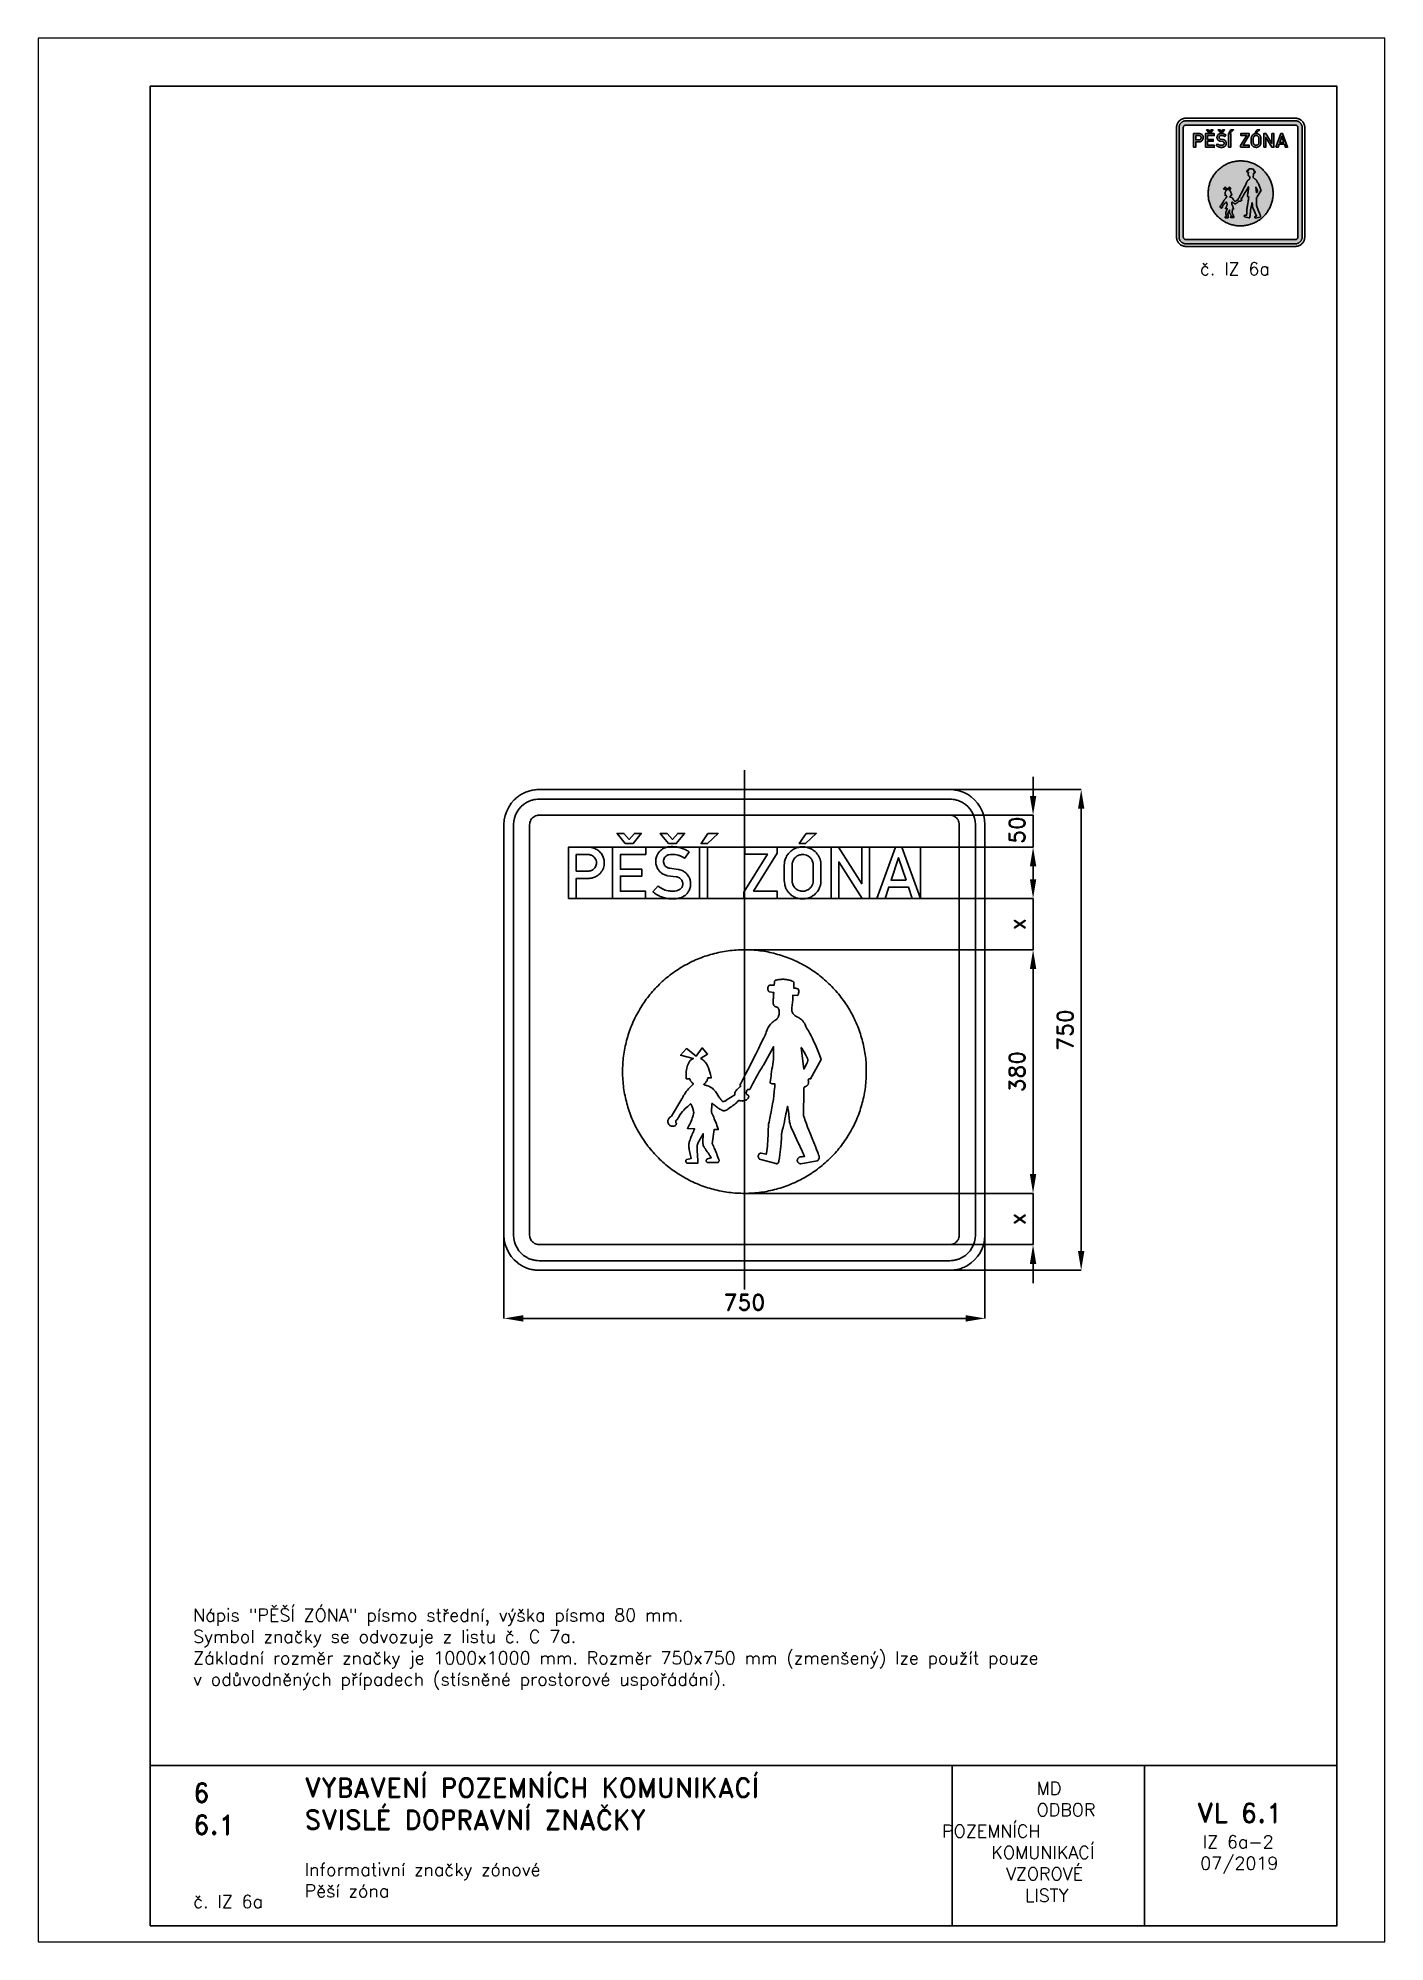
# Paper-space layout 'IZ 6a-2' of a CAD drawing. Header units: millimetres. Extents: x 0 to 210, y 0 to 297.
# The model-space entities are those that its viewports show. They can reach past a viewport. Long polylines and large blocks are cut down to what shows.
import ezdxf

# ---------------------------------------------------------------- set-up
doc = ezdxf.new("R2010")
doc.units = ezdxf.units.MM
doc.header["$LTSCALE"] = 5
doc.linetypes.add('ČERCHOVANÁX2', pattern=[2, 1, -0.5, 0, -0.5])
doc.linetypes.add('ČÁRKOVANÁX2', pattern=[1.5, 1, -0.5])
for name, color, linetype in [('Kóty', 2, 'Continuous'), ('Rozpiska', 7, 'Continuous'), ('Značka', 7, 'Continuous')]:
    doc.layers.add(name, color=color, linetype=linetype)
doc.layers.add('Rámeček', color=6, linetype='Continuous', plot=False)
doc.styles.get("Standard").update_dxf_attribs({"font": 'romand.shx', "height": 25})
doc.dimstyles.get("Standard").update_dxf_attribs({"dimtxt": 25, "dimasz": 30, "dimexe": 0.18, "dimexo": 0.0625, "dimgap": 12.5, "dimtad": 1, "dimdec": 0, "dimzin": 0, "dimdsep": 46, "dimtxsty": 'Standard', "dimcen": 0.09, "dimadec": 0, "dimazin": 0, "dimtfac": 1, "dimtdec": 0, "dimtofl": 0, "dimtmove": 0, "dimatfit": 3, "dimfxl": 1, "dimtolj": 1, "dimtzin": 0, "dimarcsym": 0})

psp = doc.layouts.new('IZ 6a-2')

# ---------------------------------------------------------------- texts
at = {"layer": 'Rozpiska', "color": 7, "attachment_point": 1}
for s, width, gutter_width, heights, insert, char_height in [('\\pi3.66667;č. IZ 6a', 20, 125, [0], (177.5, 262), 2), ('Nápis "PĚŠÍ ZÓNA" písmo střední, výška písma 80 mm.\\PSymbol značky se odvozuje z listu č. C 7a.{\\H2.08333x; }\\PZákladní rozměr značky je 1000x1000 mm. Rozměr 750x750 mm (zmenšený) lze použít pouze{\\H1.6627x; }\\Pv odůvodněných případech (stísněné prostorové uspořádání).{\\H1.96958x; }', 175.5179, 100, [0], (24.17, 51.98), 2), ('6', 149.0422, 100, [0], (24.17, 24.77), 3), ('{\\C6;VYBAVENÍ POZEMNÍCH KOMUNIKACÍ\\P}SVISLÉ DOPRAVNÍ ZNAČKY{\\H1.34524x; }', 149.0422, 100, [0], (41.56, 25.56), 3), ('\\pi14.7414;{\\C6;MD\\P\\pi2.36044;}ODBOR POZEMNÍCH{\\H1.57143x; }\\P\\pi7.69378;KOMUNIKACÍ{\\H1.5x; }\\P\\pi9.97949;{\\C6;VZOROVÉ\\H1.47619x; \\H0.67742x;\\P\\pi12.93187;LISTY\\H1.26984x; }', 33.1018, 100, [0], (140.95, 24.95), 2), ('\\pi1.03113;{\\H1.5x;\\C6;VL 6.1\\P\\pi1.93586;\\H0.66667x;IZ 6a-2\\H1.66666x; \\H0.6x;\\P\\pi1.5549;07/2019\\H1.80159x; }', 16.0623, 100, [0], (179.66, 21.61), 2), ('6.1', 149.0422, 100, [0], (24.17, 19.78), 3), ('{\\C6;Informativní značky zónové\\P}Pěší zóna{\\H1.83333x; }', 149.0422, 100, [0], (41.56, 12.29), 2), ('{\\C6;č. IZ 6a}', 18.3305, 100, [2.67], (24.18, 7.3), 2)]:
    psp.add_mtext_dynamic_manual_height_columns(s, width=width, gutter_width=gutter_width, heights=heights, dxfattribs=dict(at, insert=insert, char_height=char_height))

msp = doc.modelspace()

# ---------------------------------------------------------------- texts
at = {"layer": 'Kóty', "insert": (425, 311.816), "char_height": 25, "attachment_point": 5, "rotation": 90}
msp.add_mtext('\\A1;50', dxfattribs=at)

# ---------------------------------------------------------------- blocks, each defined once
blk = doc.blocks.new('*D0')
at = {"layer": 'Defpoints', "color": 0, "transparency": 16777216}
for p in [(-375, -266.9), (375, -266.9), (375, -450)]:
    blk.add_point(p, dxfattribs=at)
at = {"layer": 'Kóty', "color": 0, "lineweight": -2, "transparency": 16777216}
for p, q in [((-375, -267), (-375, -450.2)), ((375, -267), (375, -450.2)), ((-345, -450), (345, -450))]:
    blk.add_line(p, q, dxfattribs=at)
at = {"layer": 'Kóty', "color": 0, "transparency": 16777216}
for points in [[(-345, -445), (-345, -455), (-375, -450)], [(345, -445), (345, -455), (375, -450)]]:
    blk.add_solid(points, dxfattribs=at)
at = {"layer": 'Kóty', "color": 0, "transparency": 16777216, "insert": (0, -425), "char_height": 25, "attachment_point": 5}
blk.add_mtext('\\A1;750', dxfattribs=at)
blk = doc.blocks.new('*D1')
at = {"layer": 'Defpoints', "color": 0, "transparency": 16777216}
for p in [(295.9, 375), (525, 375), (295.9, -375)]:
    blk.add_point(p, dxfattribs=at)
at = {"layer": 'Kóty', "color": 0, "lineweight": -2, "transparency": 16777216}
for p, q in [((296, 375), (525.2, 375)), ((525, -345), (525, 345)), ((296, -375), (525.2, -375))]:
    blk.add_line(p, q, dxfattribs=at)
at = {"layer": 'Kóty', "color": 0, "transparency": 16777216}
for points in [[(520, 345), (530, 345), (525, 375)], [(520, -345), (530, -345), (525, -375)]]:
    blk.add_solid(points, dxfattribs=at)
at = {"layer": 'Kóty', "color": 0, "transparency": 16777216, "insert": (500, 0), "char_height": 25, "attachment_point": 5, "rotation": 90}
blk.add_mtext('\\A1;750', dxfattribs=at)
blk = doc.blocks.new('*D2')
at = {"layer": 'Defpoints', "color": 0, "transparency": 16777216}
for p in [(274.5, 205), (-1.1, 125), (450, 125)]:
    blk.add_point(p, dxfattribs=at)
at = {"layer": 'Kóty', "color": 0, "lineweight": -2, "transparency": 16777216}
for p, q in [((450, 235), (450, 265)), ((274.6, 205), (450.2, 205)), ((-1, 125), (450.2, 125)), ((450, 95), (450, 65))]:
    blk.add_line(p, q, dxfattribs=at)
at = {"layer": 'Kóty', "color": 0, "transparency": 16777216}
for points in [[(445, 235), (455, 235), (450, 205)], [(445, 95), (455, 95), (450, 125)]]:
    blk.add_solid(points, dxfattribs=at)
at = {"layer": 'Kóty', "color": 0, "transparency": 16777216, "insert": (425, 165), "char_height": 25, "attachment_point": 5, "rotation": 90}
blk.add_mtext('\\A1;x', dxfattribs=at)
blk = doc.blocks.new('*D3')
at = {"layer": 'Defpoints', "color": 0, "transparency": 16777216}
for p in [(1.1, -255), (450, -255), (290.4, -335)]:
    blk.add_point(p, dxfattribs=at)
at = {"layer": 'Kóty', "color": 0, "lineweight": -2, "transparency": 16777216}
for p, q in [((450, -225), (450, -195)), ((1.1, -255), (450.2, -255)), ((290.4, -335), (450.2, -335)), ((450, -365), (450, -395))]:
    blk.add_line(p, q, dxfattribs=at)
at = {"layer": 'Kóty', "color": 0, "transparency": 16777216}
for points in [[(445, -225), (455, -225), (450, -255)], [(445, -365), (455, -365), (450, -335)]]:
    blk.add_solid(points, dxfattribs=at)
at = {"layer": 'Kóty', "color": 0, "transparency": 16777216, "insert": (425, -295), "char_height": 25, "attachment_point": 5, "rotation": 90}
blk.add_mtext('\\A1;x', dxfattribs=at)
blk = doc.blocks.new('*D4')
at = {"layer": 'Defpoints', "color": 0, "transparency": 16777216}
for p in [(-1.1, 125), (1.1, -255), (450, -255)]:
    blk.add_point(p, dxfattribs=at)
at = {"layer": 'Kóty', "color": 0, "lineweight": -2, "transparency": 16777216}
for p, q in [((-1, 125), (450.2, 125)), ((450, 95), (450, -225)), ((1.1, -255), (450.2, -255))]:
    blk.add_line(p, q, dxfattribs=at)
at = {"layer": 'Kóty', "color": 0, "transparency": 16777216}
for points in [[(445, 95), (455, 95), (450, 125)], [(445, -225), (455, -225), (450, -255)]]:
    blk.add_solid(points, dxfattribs=at)
at = {"layer": 'Kóty', "color": 0, "transparency": 16777216, "insert": (425, -65), "char_height": 25, "attachment_point": 5, "rotation": 90}
blk.add_mtext('\\A1;380', dxfattribs=at)

# ---------------------------------------------------------------- dimensions: what is measured, and where the dimension line sits
at = {"layer": 'Kóty'}
for base, p1, p2, picture, middle in [((525, 375), (295.94, -375), (295.94, 375), '*D1', (500, 0)), ((450, -255.019), (-1.073, 125.019), (1.074, -255.019), '*D4', (425, -65))]:
    dim = msp.add_linear_dim(base=base, p1=p1, p2=p2, angle=90, dimstyle='Standard', dxfattribs=at)
    dim.commit()
    dim.dimension.update_dxf_attribs({"geometry": picture, "text_midpoint": middle})
for base, p1, p2, picture, middle in [((450, 125.019), (274.49, 205), (-1.073, 125.019), '*D2', (425, 165.01)), ((450, -255.019), (290.357, -335), (1.074, -255.019), '*D3', (425, -295.01))]:
    dim = msp.add_linear_dim(base=base, p1=p1, p2=p2, angle=90, text='x', dimstyle='Standard', dxfattribs=at)
    dim.commit()
    dim.dimension.update_dxf_attribs({"geometry": picture, "text_midpoint": middle})
dim = msp.add_linear_dim(base=(375, -450), p1=(-375, -266.939), p2=(375, -266.939), dimstyle='Standard', dxfattribs=at)
dim.commit()
dim.dimension.update_dxf_attribs({"geometry": '*D0', "text_midpoint": (0, -425)})

# ---------------------------------------------------------------- linework, layer by layer
at = {"layer": 'Kóty'}
for p, q in [((450, 365), (450, 395)), ((288.108, 335), (450.18, 335)), ((274.548, 285.008), (450.18, 285.008))]:
    msp.add_line(p, q, dxfattribs=at)
for points in [[(450, 285.009), (450, 335)], [(450, 125.019), (450, 205)], [(450, -335), (450, -255.016)]]:
    msp.add_lwpolyline(points, dxfattribs=at)
for points in [[(445, 365), (455, 365), (450, 335)], [(445, 255.008), (455, 255.008), (450, 285.008)]]:
    msp.add_solid(points, dxfattribs=at)
at = {"layer": 'Značka', "color": 6, "linetype": 'ČERCHOVANÁX2', "ltscale": 5}
msp.add_lwpolyline([(0, -405), (0, 405)], dxfattribs=at)
at = {"layer": 'Značka', "color": 3}
for points in [[(-320, -375), (-320.22, -374.999), (-320.43, -374.998, -0.0321768), (-327.53, -374.501, -0.0354319), (-334.51, -373.051, -0.0362308), (-341.26, -370.769, -0.0343874), (-347.62, -367.559, -0.0337297), (-353.55, -363.607), (-358.89, -358.891), (-363.61, -353.554), (-367.56, -347.625), (-370.75, -341.258), (-373.05, -334.513), (-374.52, -327.53), (-375, -320.432), (-375, -320.216), (-375, -320), (-375, 320), (-375, 320.216), (-375, 320.432), (-374.5, 327.534), (-373.05, 334.513), (-370.77, 341.262), (-367.56, 347.625), (-363.61, 353.552), (-358.89, 358.891, -0.0341603), (-353.55, 363.611, -0.0342038), (-347.62, 367.559, -0.0340699), (-341.26, 370.746, -0.0333976), (-334.51, 373.051, -0.0341172), (-327.53, 374.525, -0.0367434), (-320.43, 374.998), (-320.22, 374.999), (-320, 375), (320, 375), (320.22, 374.999), (320.43, 374.998, -0.0321854), (327.53, 374.501, -0.0354339), (334.51, 373.051, -0.0362389), (341.26, 370.769, -0.0343837), (347.62, 367.559, -0.0337366), (353.55, 363.607), (358.89, 358.891), (363.61, 353.554), (367.56, 347.625), (370.75, 341.258), (373.05, 334.513), (374.52, 327.53), (375, 320.432), (375, 320.216), (375, 320), (375, -320), (375, -320.216), (375, -320.432), (374.5, -327.534), (373.05, -334.513), (370.77, -341.262), (367.56, -347.625), (363.61, -353.552), (358.89, -358.891), (353.55, -363.611), (347.62, -367.559, -0.0340737), (341.26, -370.746, -0.0333976), (334.51, -373.051, -0.0341214), (327.53, -374.525, -0.0367456), (320.43, -374.998), (320.22, -374.999), (320, -375), (-320, -375)], [(-320, -360), (-320.16, -360), (-320.31, -359.999, -0.0321848), (-325.48, -359.637, -0.0354579), (-330.55, -358.582, -0.0362823), (-335.46, -356.923, -0.0343798), (-340.09, -354.589), (-344.4, -351.714), (-348.28, -348.284), (-351.72, -344.403), (-354.59, -340.091), (-356.91, -335.46), (-358.58, -330.555), (-359.65, -325.477), (-360, -320.314), (-360, -320.157), (-360, -320), (-360, 320), (-360, 320.157), (-360, 320.314), (-359.64, 325.479), (-358.58, 330.555), (-356.92, 335.464), (-354.59, 340.091), (-351.71, 344.402), (-348.28, 348.284), (-344.4, 351.717), (-340.09, 354.589, -0.0340541), (-335.46, 356.906, -0.0333975), (-330.55, 358.582, -0.0341625), (-325.48, 359.654, -0.0367465), (-320.31, 359.999), (-320.16, 360), (-320, 360), (320, 360), (320.16, 360), (320.31, 359.999, -0.0321848), (325.48, 359.637, -0.0354579), (330.55, 358.582, -0.0362712), (335.46, 356.923, -0.034372), (340.09, 354.589), (344.4, 351.714), (348.28, 348.284), (351.72, 344.403), (354.59, 340.091), (356.91, 335.46), (358.58, 330.555), (359.65, 325.477), (360, 320.314), (360, 320.157), (360, 320), (360, -320), (360, -320.157), (360, -320.314), (359.64, -325.479), (358.58, -330.555), (356.92, -335.464), (354.59, -340.091), (351.71, -344.402), (348.28, -348.284), (344.4, -351.717), (340.09, -354.589), (335.46, -356.906, -0.0334086), (330.55, -358.582, -0.0341625), (325.48, -359.654, -0.0367524), (320.31, -359.999), (320.16, -360), (320, -360), (-320, -360)], [(-320, -335), (320, -335), (320.06, -335), (320.12, -335, 0.0321652), (322.05, -334.864), (323.96, -334.468), (325.8, -333.846), (327.53, -332.971), (329.15, -331.893), (330.61, -330.607), (331.89, -329.151), (332.97, -327.534), (333.84, -325.798), (334.47, -323.958), (334.87, -322.054), (335, -320.118), (335, -320.059), (335, -320), (335, 320), (335, 320.059), (335, 320.118), (334.86, 322.055), (334.47, 323.958), (333.85, 325.799), (332.97, 327.534), (331.89, 329.151), (330.61, 330.607), (329.15, 331.894), (327.53, 332.971), (325.8, 333.84), (323.96, 334.468), (322.05, 334.87, 0.0367741), (320.12, 335), (320.06, 335), (320, 335), (-320, 335), (-320.06, 335), (-320.12, 335, 0.0321966), (-322.05, 334.864, 0.0353682), (-323.96, 334.468), (-325.8, 333.846), (-327.53, 332.971), (-329.15, 331.893), (-330.61, 330.607), (-331.89, 329.151), (-332.97, 327.534), (-333.84, 325.798), (-334.47, 323.958), (-334.87, 322.054), (-335, 320.118), (-335, 320.059), (-335, 320), (-335, -320), (-335, -320.059), (-335, -320.118), (-334.86, -322.055), (-334.47, -323.958), (-333.85, -325.799), (-332.97, -327.534), (-331.89, -329.151), (-330.61, -330.607), (-329.15, -331.894), (-327.53, -332.971), (-325.8, -333.84), (-323.96, -334.468), (-322.05, -334.87, 0.0367349), (-320.12, -335), (-320.06, -335), (-320, -335)], [(-274.49, 205.008), (-274.49, 285.008), (-242.13, 285.008), (-241.65, 284.947), (-241.17, 284.883, -0.0253208), (-237.07, 284.138, -0.0429148), (-233.11, 282.842, -0.0795943), (-227.23, 279.318, -0.0765042), (-222.65, 274.133, -0.0768855), (-219.65, 267.965, -0.0757464), (-218.62, 261.167, -0.0940295), (-220.05, 252.37, -0.0983435), (-224.6, 244.75, -0.0732923), (-229.43, 240.457, -0.0676939), (-235.23, 237.675, -0.0341816), (-238.25, 236.845, -0.0378711), (-241.34, 236.458, -0.00484561), (-241.85, 236.434, -0.00176937), (-242.37, 236.417), (-262.24, 236.417), (-262.24, 205.008), (-274.49, 205.008)], [(-262.24, 273.517), (-262.24, 247.783), (-243.29, 247.783), (-242.91, 247.784, 0.00765569), (-242.54, 247.792, 0.0671689), (-239.88, 248.265, 0.0577442), (-237.39, 249.392, 0.0716992), (-234.51, 251.572, 0.0745136), (-232.4, 254.467, 0.0682964), (-231.19, 257.494, 0.0652769), (-230.82, 260.75, 0.0772259), (-231.39, 264.63, 0.0837329), (-233.14, 268.117, 0.0733861), (-235.45, 270.612, 0.0660943), (-238.37, 272.383, 0.0426375), (-240.35, 273.117, 0.0492357), (-242.4, 273.475), (-242.72, 273.498), (-243.03, 273.517), (-262.24, 273.517)], [(-134.81, 224.617), (-134.06, 223.984), (-133.3, 223.367, 0.0391093), (-129.63, 220.946, 0.032119), (-125.63, 219.058, 0.032644), (-121.34, 217.579, 0.0398957), (-116.91, 216.742, 0.0244693), (-113.93, 216.53, 0.0143144), (-110.9, 216.55, 0.0353148), (-106.38, 216.935, 0.0841615), (-102.15, 218.342, 0.0552225), (-100.19, 219.596, 0.0560538), (-98.55, 221.258, 0.0572876), (-97.28, 223.242, 0.0568958), (-96.49, 225.458, 0.0628132), (-96.17, 228.013, 0.064421), (-96.5, 230.575, 0.0858424), (-97.89, 233.79, 0.0892011), (-100.27, 236.342, 0.0718491), (-102.78, 237.816, 0.0592763), (-105.58, 238.592), (-105.92, 238.648), (-106.26, 238.7), (-120.2, 240.483), (-120.77, 240.649), (-121.33, 240.817, -0.0177822), (-124.02, 241.723, -0.0322813), (-126.6, 242.892, -0.0621825), (-130.54, 245.579, -0.0552675), (-133.77, 249.142, -0.0687982), (-136.85, 254.558, -0.0728902), (-138.3, 260.583, -0.0746422), (-138.13, 266.78, -0.0722486), (-136.15, 272.725, -0.0946178), (-131.09, 279.724, -0.103585), (-123.85, 284.217, -0.0552026), (-119.28, 285.508, -0.0351049), (-114.52, 285.958, -0.0294081), (-109.17, 285.852, -0.0306318), (-103.89, 285.108, -0.0329385), (-98.17, 283.609, -0.0299013), (-92.66, 281.4, -0.0195501), (-89.88, 280.003, -0.0289404), (-87.25, 278.35), (-86.74, 277.979), (-86.23, 277.6), (-93.1, 267.758), (-93.99, 268.31), (-94.89, 268.85, 0.0318212), (-99.12, 270.979, 0.0354867), (-103.58, 272.517, 0.0379189), (-108.13, 273.459, 0.0356269), (-112.86, 273.725, 0.0569661), (-117.89, 273.232, 0.118683), (-122.26, 271.167, 0.089604), (-124.49, 268.745, 0.0771311), (-125.85, 265.683, 0.0510326), (-126.24, 263.616, 0.0549915), (-126.19, 261.533, 0.0765422), (-125.36, 258.603, 0.070202), (-123.71, 256.008, 0.0532167), (-122.13, 254.411, 0.0574637), (-120.25, 253.208, 0.0305436), (-119.24, 252.763, 0.0330179), (-118.18, 252.45, 0.019565), (-117.35, 252.295), (-116.52, 252.183), (-103.32, 250.45), (-102.87, 250.395), (-102.41, 250.333, -0.0576917), (-98.7, 249.315, -0.0453349), (-95.24, 247.542, -0.0621035), (-90.61, 243.962, -0.068456), (-87.09, 239.342, -0.0673662), (-84.84, 234.199, -0.0645203), (-84, 228.625, -0.073547), (-84.66, 222.162, -0.0756871), (-87.17, 216.175, -0.0656716), (-90.53, 211.752, -0.0666987), (-94.9, 208.375, -0.0560638), (-99.59, 206.217, -0.0382753), (-104.64, 204.967, -0.0422069), (-111.86, 204.25, -0.0424831), (-119.07, 204.758, -0.0406835), (-126.12, 206.328, -0.0369107), (-132.85, 208.975, -0.0289434), (-137.26, 211.309, -0.0389486), (-141.28, 214.2), (-141.98, 214.794), (-142.67, 215.4), (-134.81, 224.617)], [(62.15, 257.825), (62.18, 258.488), (62.22, 259.15, -0.030687), (62.67, 262.484, -0.0310444), (63.53, 265.75, -0.0663014), (66.6, 272.363, -0.0684992), (71.33, 277.942, -0.0618694), (76.53, 281.829, -0.0599324), (82.5, 284.35, -0.0573454), (88.66, 285.528, -0.0575788), (94.94, 285.275, -0.0569136), (100.93, 283.76, -0.057506), (106.43, 280.933, -0.055386), (111.08, 277.173, -0.0534535), (114.82, 272.492, -0.0430535), (117.04, 268.463, -0.0488693), (118.48, 264.125), (118.94, 261.751), (119.22, 259.35), (119.26, 258.954), (119.3, 258.558), (119.3, 231.767), (119.24, 231.15), (119.18, 230.533, -0.0357908), (118.32, 225.567, -0.0478451), (116.64, 220.808, -0.0787915), (112.37, 214.123, -0.0731022), (106.28, 208.967, -0.0601232), (100.48, 206.005, -0.0598561), (94.16, 204.508, -0.0711168), (86.29, 204.564, -0.0741846), (78.77, 206.85, -0.0660437), (72.85, 210.454, -0.0617011), (68.02, 215.442, -0.0470782), (65.24, 219.713, -0.0538723), (63.38, 224.417, -0.0302482), (62.68, 227.538), (62.28, 230.717), (62.21, 231.454), (62.15, 232.192), (62.15, 257.825)], [(74.33, 257.775), (74.33, 232.183), (74.36, 231.7), (74.4, 231.217, 0.0376379), (74.84, 228.694, 0.0416702), (75.66, 226.267, 0.0628691), (77.53, 222.965, 0.0601775), (80.16, 220.2, 0.0594127), (83.24, 218.088, 0.0643191), (86.71, 216.8, 0.050522), (89.58, 216.371, 0.0445543), (92.5, 216.492, 0.0739028), (97.42, 217.801, 0.0849991), (101.66, 220.55, 0.0736266), (104.5, 223.827, 0.0635868), (106.35, 227.758), (106.91, 229.728, 0.0426858), (107.16, 231.742), (107.17, 232), (107.18, 232.258), (107.18, 257.717), (107.18, 258.171), (107.18, 258.625, 0.0626124), (106.73, 261.413, 0.0483541), (105.66, 264.075, 0.0768876), (102.7, 268.38, 0.0837548), (98.58, 271.517, 0.0698392), (94.75, 273.063, 0.0666692), (90.61, 273.525, 0.0885181), (84.92, 272.525, 0.0981265), (80.02, 269.583, 0.062856), (77.58, 266.94, 0.0514024), (75.8, 263.8, 0.0395275), (74.86, 261.285, 0.0507692), (74.39, 258.667), (74.35, 258.221), (74.33, 257.775)]]:
    msp.add_lwpolyline(points, format="xyb", dxfattribs=at)
for points in [[(-185.89, 290.715), (-173.75, 290.715), (-160.89, 306.429), (-171.61, 306.429), (-179.82, 297.143), (-188.04, 306.429), (-198.75, 306.429), (-185.89, 290.715)], [(-118.41, 290.715), (-106.27, 290.715), (-93.41, 306.429), (-104.12, 306.429), (-112.34, 297.143), (-120.55, 306.429), (-131.27, 306.429), (-118.41, 290.715)], [(-56.87, 306.429), (-41.16, 306.429), (-57.59, 290.715), (-67.59, 290.715), (-56.87, 306.429)], [(96.13, 306.429), (111.84, 306.429), (95.41, 290.715), (85.41, 290.715), (96.13, 306.429)], [(-205.62, 205), (-205.62, 284.992), (-154, 284.992), (-154, 273.458), (-193.48, 273.458), (-193.48, 250.65), (-159.83, 250.65), (-159.83, 239.933), (-193.48, 239.933), (-193.48, 216.367), (-154.1, 216.367), (-154.1, 205), (-205.62, 205)], [(-70, 205), (-70, 284.992), (-57.88, 284.992), (-57.88, 205), (-70, 205)], [(-0.74, 205), (-0.74, 215.058), (35.7, 274.175), (0.7, 274.175), (0.7, 285), (50.8, 285), (50.8, 275.592), (14.32, 216.483), (50.8, 216.483), (50.8, 205), (-0.74, 205)], [(134.97, 205), (134.97, 285), (146.45, 285), (182.8, 227.9), (182.8, 285), (195.05, 285), (194.96, 205), (183.48, 205), (147.06, 262.025), (147.06, 205), (134.97, 205)], [(206.38, 205), (235.37, 285.008), (245.48, 285.008), (274.49, 205), (261.64, 205), (255.66, 222.875), (225.05, 222.875), (219.18, 205), (206.38, 205)], [(252.15, 233.5), (240.41, 268.65), (228.7, 233.5), (252.15, 233.5)]]:
    msp.add_lwpolyline(points, dxfattribs=at)
at = {"layer": 'Značka', "color": 6, "linetype": 'ČÁRKOVANÁX2', "ltscale": 2.5}
msp.add_lwpolyline([(-274.49, 205.008), (274.485, 205.008), (274.485, 285.008), (-274.49, 285.008)], close=True, dxfattribs=at)
at = {"layer": 'Značka', "color": 5}
for points in [[(190, -65), (190, -66.244), (189.98, -67.487, -0.0321696), (188.09, -92.256, -0.0357271), (182.87, -116.574, -0.0366687), (174.71, -140.056, -0.0347545), (163.29, -162.146, -0.0340383), (149.27, -182.677, -0.0344489), (132.58, -201.097, -0.0345583), (113.73, -217.306, -0.0344314), (92.84, -230.774, -0.0343912), (70.44, -241.55, -0.0344174), (46.77, -249.154, -0.0344235), (22.34, -253.764, -0.0344172), (-2.49, -254.984, -0.034416), (-27.28, -253.115, -0.034418), (-51.57, -247.866, -0.0344134), (-75.03, -239.646, -0.0344156), (-97.15, -228.287, -0.0344164), (-117.68, -214.275, -0.0344162), (-136.1, -197.58, -0.0344188), (-152.3, -178.731, -0.0344195), (-165.77, -157.838, -0.034412), (-176.55, -135.436, -0.034415), (-184.15, -111.769, -0.0344167), (-188.76, -87.342, -0.0344156), (-189.98, -62.513, -0.0344105), (-188.11, -37.725, -0.0344158), (-182.87, -13.426, -0.0344142), (-174.65, 10.034, -0.0344167), (-163.29, 32.146, -0.0344209), (-149.27, 52.679, -0.0344207), (-132.58, 71.097, -0.034415), (-113.73, 87.304, -0.0344148), (-92.84, 100.774, -0.0344181), (-70.44, 111.55, -0.0344162), (-46.77, 119.154, -0.0344173), (-22.34, 123.764, -0.0344157), (2.49, 124.984, -0.0344152), (27.28, 123.115, -0.0344156), (51.57, 117.867, -0.0344151), (75.03, 109.645, -0.0344185), (97.15, 98.287, -0.0344189), (117.68, 84.275, -0.0344038), (136.1, 67.58, -0.0344102), (152.31, 48.729, -0.0344811), (165.77, 27.838, -0.0344235), (176.54, 5.443, -0.0340739), (184.15, -18.231, -0.0327897), (188.65, -41.448, -0.0342668), (190, -65)], [(-68.65, -44.468), (-57.44, -37.735), (-65.8, -28.106), (-75.46, -41.208), (-90.49, -29.047), (-99.52, -39.657), (-79.83, -44.634), (-80.14, -44.772), (-80.46, -44.913, 0.0430839), (-82.46, -46.071, 0.0448492), (-84.23, -47.562, 0.0410249), (-85.72, -49.245), (-86.94, -51.129), (-88.03, -53.317), (-88.89, -55.606), (-89.5, -57.673), (-89.98, -59.773), (-90.42, -62.23), (-90.75, -64.704), (-90.8, -65.164), (-90.85, -65.624), (-90.83, -76.218), (-85.21, -76.297), (-85.18, -76.45), (-85.14, -76.603), (-84.89, -77.563), (-84.55, -78.495), (-84.2, -79.247), (-83.78, -79.962), (-83.33, -80.595), (-82.84, -81.188), (-82.41, -81.633), (-81.97, -82.055), (-81.38, -82.57), (-80.77, -83.07), (-80.47, -83.322), (-80.19, -83.598), (-80.06, -83.759), (-79.94, -83.933), (-79.88, -84.051), (-79.84, -84.176), (-79.81, -84.293), (-79.81, -84.412), (-79.82, -84.53), (-79.85, -84.644), (-79.9, -84.742), (-79.95, -84.834), (-80.03, -84.941), (-80.12, -85.039), (-80.15, -85.067), (-80.18, -85.095), (-80.51, -85.375), (-80.84, -85.656), (-81.5, -86.223), (-82.14, -86.799), (-83.72, -88.267), (-85.24, -89.789), (-87.19, -91.881), (-89.04, -94.062), (-90.81, -96.321), (-92.47, -98.658), (-93.74, -100.59), (-94.94, -102.565), (-96.17, -104.729), (-97.32, -106.936), (-97.52, -107.333), (-97.71, -107.731), (-113.92, -134.394), (-113.93, -134.436), (-113.94, -134.479), (-114.02, -134.715), (-114.14, -134.93), (-114.29, -135.104), (-114.46, -135.254), (-114.68, -135.411), (-114.91, -135.548), (-115.15, -135.675), (-115.38, -135.801), (-115.68, -135.973), (-115.98, -136.158, 0.0598756), (-117.52, -137.44, 0.0710212), (-118.67, -139.072), (-119.18, -140.205), (-119.47, -141.409), (-119.56, -142.604), (-119.45, -143.798), (-119.1, -145.127), (-118.52, -146.374), (-117.72, -147.542), (-116.73, -148.545), (-116.15, -148.998), (-115.54, -149.399), (-114.79, -149.805), (-114, -150.125), (-113.72, -150.218), (-113.44, -150.305), (-113.24, -150.312), (-113.05, -150.318), (-112.68, -150.323, 0.00559235), (-112.31, -150.321, 0.0149426), (-111.46, -150.283, 0.01935), (-110.63, -150.188, 0.0261432), (-109.77, -150.022, 0.0342632), (-108.94, -149.754), (-108.33, -149.472), (-107.76, -149.105), (-107.34, -148.744), (-106.98, -148.325), (-106.72, -147.925), (-106.5, -147.494), (-106.31, -146.965), (-106.19, -146.418), (-106.17, -146.28), (-106.15, -146.143), (-106.19, -146.081), (-106.22, -146.018), (-106.29, -145.895), (-106.35, -145.77), (-106.5, -145.464), (-106.64, -145.151), (-106.8, -144.737), (-106.92, -144.311), (-107.02, -143.876), (-107.07, -143.433), (-107.09, -143.059), (-107.08, -142.685), (-107.03, -142.176), (-106.93, -141.673), (-106.83, -141.34), (-106.68, -141.032), (-106.53, -140.839), (-106.35, -140.673), (-106.16, -140.537), (-105.95, -140.428), (-105.7, -140.328), (-105.44, -140.253), (-105.17, -140.193), (-104.9, -140.144), (-104.86, -140.137), (-104.82, -140.13), (-104.59, -139.619), (-104.35, -139.11), (-103.87, -138.123), (-103.37, -137.148), (-102.08, -134.863), (-100.67, -132.654), (-98.73, -129.974), (-96.62, -127.428), (-94.47, -125.085), (-92.22, -122.843), (-90.4, -121.138), (-88.55, -119.469), (-86.59, -117.738), (-84.61, -116.013), (-84.27, -115.709), (-83.92, -115.405), (-83.81, -115.583), (-83.7, -115.761), (-83.47, -116.124), (-83.26, -116.49), (-82.72, -117.441), (-82.23, -118.411), (-81.6, -119.766), (-81.04, -121.15), (-80.53, -122.581), (-80.09, -124.035), (-79.79, -125.216), (-79.54, -126.408), (-79.32, -127.676), (-79.17, -128.953), (-79.15, -129.177), (-79.13, -129.401), (-79.2, -129.75), (-79.27, -130.098), (-79.42, -130.803), (-79.57, -131.506), (-80.02, -133.308), (-80.53, -135.095), (-81.32, -137.555), (-82.2, -139.983), (-83.2, -142.465), (-84.28, -144.91), (-85.22, -146.879), (-86.21, -148.823), (-87.32, -150.877), (-88.48, -152.897), (-88.69, -153.251), (-88.91, -153.604), (-77.54, -154.411), (-77.68, -154.69), (-77.82, -154.97), (-78.76, -156.927), (-79.67, -158.899), (-80.51, -160.785), (-81.33, -162.681), (-82.13, -164.596), (-82.9, -166.521), (-83.51, -168.085), (-84.12, -169.649), (-84.89, -171.634), (-85.6, -173.645), (-86.01, -175.086), (-86.33, -176.552), (-86.52, -177.784), (-86.64, -179.025), (-86.7, -180.299), (-86.69, -181.573), (-86.63, -182.631), (-86.53, -183.685), (-86.38, -184.854), (-86.19, -186.016), (-86.15, -186.227), (-86.11, -186.438), (-82.85, -200.513), (-90.12, -202.048), (-90.21, -202.105), (-90.3, -202.164), (-90.68, -202.512), (-90.97, -202.938), (-91.2, -203.459), (-91.33, -204.015), (-91.37, -204.76), (-91.28, -205.503), (-91.06, -206.222), (-90.71, -206.881), (-90.45, -207.227), (-90.14, -207.533), (-89.83, -207.771), (-89.48, -207.952), (-89.38, -207.992), (-89.28, -208.03), (-72.69, -207.832), (-72.69, -207.428), (-72.69, -207.025), (-72.76, -204.196), (-72.9, -201.369), (-73.08, -198.669), (-73.28, -195.97), (-73.49, -193.265), (-73.69, -190.558), (-73.83, -188.389), (-73.93, -186.219), (-74, -183.908), (-74, -181.598), (-73.99, -181.189), (-73.99, -180.781), (-73.88, -180.456), (-73.78, -180.131), (-73.56, -179.494), (-73.33, -178.861), (-72.72, -177.336), (-72.06, -175.835), (-71.14, -173.925), (-70.15, -172.051), (-69.13, -170.23), (-68.09, -168.424), (-67.25, -166.985), (-66.42, -165.543), (-65.54, -163.988), (-64.7, -162.414), (-64.56, -162.131), (-64.42, -161.848), (-64.68, -175.694), (-64.69, -175.848), (-64.69, -176.003), (-64.71, -177.003), (-64.65, -178.002), (-64.55, -178.837), (-64.39, -179.661), (-64.18, -180.393), (-63.91, -181.106), (-63.67, -181.627), (-63.39, -182.125), (-63, -182.696), (-62.59, -183.25), (-61.28, -185.091), (-60.04, -186.978), (-58.99, -188.591), (-57.93, -190.205), (-56.86, -191.851), (-55.81, -193.5), (-54.95, -194.83), (-54.09, -196.158), (-53.17, -197.572), (-52.24, -198.981), (-52.08, -199.229), (-51.91, -199.477), (-57.78, -201.138), (-57.9, -201.217), (-58.01, -201.297), (-58.57, -201.737), (-59.04, -202.259), (-59.31, -202.662), (-59.51, -203.105), (-59.63, -203.53), (-59.67, -203.969), (-59.63, -204.402), (-59.52, -204.822), (-59.34, -205.245), (-59.09, -205.635), (-58.86, -205.916), (-58.61, -206.175), (-58.29, -206.461), (-57.94, -206.715), (-57.83, -206.783), (-57.73, -206.851), (-41.26, -206.835), (-41.19, -206.756), (-41.12, -206.677), (-40.69, -206.179), (-40.28, -205.656), (-40.01, -205.249), (-39.79, -204.811), (-39.66, -204.414), (-39.59, -204.001), (-39.59, -203.532), (-39.64, -203.065), (-39.74, -202.647), (-39.87, -202.239), (-40.1, -201.665), (-40.35, -201.099), (-41.4, -198.415), (-42.35, -195.693), (-43.24, -193.349), (-44.18, -191.026), (-45.17, -188.639), (-46.16, -186.26), (-47, -184.329), (-47.86, -182.406), (-48.8, -180.348), (-49.77, -178.301), (-49.94, -177.939), (-50.12, -177.577), (-47.3, -155.518), (-40.64, -155.558), (-40.77, -155.149), (-40.9, -154.741), (-41.83, -151.901), (-42.83, -149.084), (-43.83, -146.418), (-44.88, -143.769), (-45.96, -141.122), (-47.06, -138.486), (-47.97, -136.371), (-48.88, -134.259), (-49.86, -132.001), (-50.84, -129.744), (-51.01, -129.343), (-51.19, -128.943), (-51.2, -128.73), (-51.2, -128.517), (-51.22, -128.089), (-51.24, -127.66), (-51.26, -126.57), (-51.27, -125.48), (-51.25, -124.005), (-51.21, -122.53), (-51.13, -121.053), (-51.03, -119.579), (-50.92, -118.417), (-50.8, -117.257), (-50.65, -116.057), (-50.47, -114.861), (-50.44, -114.654), (-50.4, -114.448), (-50.21, -114.618), (-50.02, -114.787), (-49.63, -115.123), (-49.25, -115.457), (-48.29, -116.276), (-47.32, -117.083), (-46.02, -118.128), (-44.7, -119.145), (-43.38, -120.129), (-42.03, -121.085), (-40.95, -121.83), (-39.84, -122.548), (-38.44, -123.411), (-37.03, -124.267), (-35.74, -125.037, 0.0417982), (-34.38, -125.666), (-33.45, -125.943, 0.0384153), (-32.48, -126.076, 0.037531), (-31.51, -126.072, 0.035288), (-30.56, -125.928, 0.0349623), (-29.53, -125.634), (-28.55, -125.212), (-27.19, -124.434), (-25.88, -123.555), (-23.76, -122.109), (-21.64, -120.66), (-19.83, -119.383), (-18.05, -118.07), (-16.27, -116.706), (-14.53, -115.289), (-13.18, -114.122), (-11.87, -112.911), (-10.54, -111.596), (-9.28, -110.219), (-9.07, -109.972), (-8.85, -109.725), (-8.54, -109.882), (-8.21, -110.033), (-7.57, -110.293), (-6.9, -110.504, 0.0353683), (-5.45, -110.811, 0.0336828), (-3.96, -110.915, 0.04785), (-1.73, -110.743, 0.0451338), (0.43, -110.162, 0.039365), (2.17, -109.411, 0.0437945), (3.75, -108.385), (4.74, -107.52), (5.58, -106.506), (6.1, -105.633), (6.44, -104.682), (6.53, -104.21), (6.57, -103.73), (6.56, -103.326), (6.5, -102.928), (6.45, -102.686), (6.38, -102.446), (6.18, -102.313), (5.98, -102.18), (5.61, -101.934), (5.23, -101.685), (4.49, -101.164), (3.78, -100.595), (3.37, -100.215), (3.02, -99.787), (2.82, -99.453), (2.67, -99.092), (2.58, -98.713), (2.56, -98.324), (2.6, -97.876), (2.71, -97.436), (2.93, -96.779), (3.2, -96.142), (3.92, -94.746), (4.7, -93.389), (4.86, -93.122), (5.02, -92.856), (8.23, -92.856), (8.53, -92.276), (8.84, -91.695), (10.97, -87.652), (13.11, -83.615), (15.15, -79.797), (17.21, -75.992), (19.31, -72.202), (21.44, -68.432), (23.17, -65.42), (24.94, -62.424), (26.86, -59.237), (28.83, -56.076), (29.18, -55.517), (29.53, -54.959), (45.37, -26.286), (45.26, -44.317), (45.19, -44.906), (45.12, -45.495), (44.61, -49.579), (44.04, -53.656), (43.49, -57.494), (42.92, -61.329), (42.35, -65.137), (41.8, -68.947), (41.38, -71.987), (40.98, -75.031), (40.59, -78.268), (40.25, -81.511), (40.2, -82.084), (40.14, -82.658), (40.18, -82.715), (40.22, -82.771), (40.32, -82.881), (40.42, -82.983), (40.65, -83.167), (40.9, -83.323), (41.5, -83.6), (42.13, -83.799), (42.91, -83.983), (43.7, -84.116), (44.51, -84.217), (45.32, -84.29), (46.22, -84.348), (47.13, -84.383), (47.27, -84.387), (47.41, -84.391), (47.36, -85.578), (47.29, -86.765), (47.16, -89.067), (46.99, -91.367), (46.52, -96.754), (45.92, -102.128), (45.03, -108.704), (43.96, -115.254), (42.82, -121.458), (41.63, -127.649), (40.68, -132.589), (39.67, -137.525), (38.3, -143.955, 0.0277025), (37.33, -150.431), (37.06, -155.529), (37.01, -160.65), (36.89, -164.928), (36.69, -169.2), (36.46, -173.529), (36.15, -177.853), (35.82, -181.378), (35.42, -184.894), (34.89, -188.722), (34.24, -192.531), (34.11, -193.215), (33.98, -193.899), (25.81, -192.158), (25.59, -192.19), (25.36, -192.225, 0.0475997), (24.4, -192.491, 0.058205), (23.52, -192.952), (22.86, -193.47), (22.33, -194.11), (21.92, -194.819), (21.65, -195.59), (21.49, -196.535), (21.49, -197.497), (21.66, -198.488), (21.98, -199.437), (22.26, -200.022), (22.6, -200.574), (22.97, -201.057), (23.38, -201.499), (23.52, -201.64), (23.68, -201.779), (48.77, -208.417), (48.91, -208.454), (49.05, -208.49), (49.81, -208.643, 0.0464852), (50.58, -208.682, 0.0369491), (51.05, -208.64), (51.5, -208.524), (51.89, -208.351), (52.24, -208.11), (52.56, -207.797), (52.82, -207.435), (53.07, -206.98), (53.26, -206.497), (53.5, -205.503), (53.65, -204.485), (54.41, -199.471), (55.2, -194.477), (55.78, -190.187), (56.26, -185.881), (56.7, -181.575), (57.11, -177.268), (57.41, -173.89), (57.61, -170.5), (57.72, -166.418), (58, -162.362, -0.0333973), (59.01, -157.155), (60.36, -151.991), (61.34, -147.663), (62.22, -143.318), (63.11, -138.974), (64.01, -134.63), (64.72, -131.155), (65.41, -127.679), (66.15, -123.989), (66.89, -120.298), (67.02, -119.648), (67.15, -118.997), (67.28, -119.518), (67.41, -120.038), (67.65, -121.061), (67.87, -122.088), (68.32, -124.553), (68.68, -127.034), (69.03, -130.157), (69.3, -133.288), (69.55, -136.262), (69.82, -139.233), (70.1, -141.536), (70.47, -143.825), (71.11, -146.655), (71.94, -149.434, 0.0231097), (74.21, -155.292), (76.81, -161.023), (78.97, -165.777), (81.13, -170.526), (83.34, -175.271), (85.59, -180.003), (87.39, -183.819), (89.19, -187.639), (91.11, -191.748), (93, -195.87), (93.33, -196.605), (93.66, -197.341), (93.54, -197.355), (93.43, -197.37), (93.2, -197.398), (92.97, -197.426), (92.42, -197.491), (91.87, -197.553), (91.16, -197.63), (90.45, -197.705), (89.74, -197.777), (89.04, -197.85), (88.47, -197.912), (87.9, -197.975), (87.26, -198.048), (86.62, -198.126), (86.51, -198.141), (86.39, -198.156), (86.28, -198.208), (86.16, -198.261), (85.94, -198.372), (85.73, -198.49), (85.23, -198.8), (84.75, -199.151), (84.21, -199.634), (83.72, -200.173), (83.33, -200.702), (82.99, -201.27), (82.76, -201.746), (82.58, -202.243), (82.47, -202.683), (82.41, -203.132), (82.41, -203.884), (82.53, -204.627), (82.77, -205.375), (83.11, -206.077), (83.58, -206.761), (84.15, -207.361), (84.79, -207.865), (85.49, -208.273), (86.38, -208.647), (87.32, -208.883), (87.48, -208.912), (87.65, -208.939), (113.2, -204.24), (113.32, -204.174), (113.44, -204.107), (114.2, -203.604), (114.88, -202.993), (115.42, -202.361), (115.85, -201.655), (116.18, -200.888), (116.41, -200.081), (116.52, -199.383), (116.55, -198.677), (116.52, -197.868), (116.41, -197.066), (116.38, -196.918), (116.35, -196.771), (116, -195.845), (115.65, -194.919), (114.93, -193.057), (114.21, -191.198), (112.37, -186.5), (110.5, -181.811), (107.97, -175.501), (105.43, -169.193), (102.91, -162.896), (100.43, -156.586), (98.51, -151.601), (96.62, -146.601), (94.72, -141.403), (92.91, -136.176), (92.6, -135.269), (92.3, -134.362), (92.55, -93.379), (92.55, -93.199), (92.56, -93.02), (92.58, -92.024), (92.66, -91.032), (92.74, -90.571), (92.87, -90.123), (92.98, -89.865), (93.12, -89.623), (93.28, -89.407), (93.46, -89.213), (93.74, -88.988), (94.03, -88.796), (94.41, -88.593), (94.8, -88.413), (95.44, -88.148), (96.09, -87.9), (96.24, -87.843), (96.39, -87.785), (96.45, -87.713), (96.52, -87.641), (96.65, -87.498), (96.79, -87.359), (97.17, -87.003), (97.56, -86.654), (98.1, -86.141), (98.6, -85.59), (99.09, -84.923), (99.46, -84.191), (99.71, -83.454), (99.86, -82.689), (99.93, -81.422), (99.79, -80.158), (99.63, -79.273), (99.56, -78.384), (99.58, -77.953), (99.68, -77.532), (99.78, -77.285), (99.91, -77.054), (100.06, -76.855), (100.25, -76.685), (100.47, -76.536), (100.71, -76.423), (101.06, -76.312), (101.42, -76.249), (101.78, -76.221, -0.0173217), (102.14, -76.222), (102.52, -76.244), (102.9, -76.288), (103.04, -76.308), (103.18, -76.329), (119.47, -45.971), (119.19, -45.221), (118.91, -44.472), (116.89, -39.12), (114.82, -33.788), (112.75, -28.626), (110.6, -23.498), (108.35, -18.406), (105.99, -13.37), (104.04, -9.443), (101.99, -5.564), (99.77, -1.602), (97.41, 2.275), (96.98, 2.937), (96.56, 3.597), (96.46, 3.891), (96.35, 4.184), (96.14, 4.776), (95.91, 5.365), (95.28, 6.859), (94.58, 8.322), (93.51, 10.283), (92.28, 12.147), (90.86, 13.959), (89.27, 15.633), (87.84, 16.915), (86.29, 18.029, 0.0299125), (84.06, 19.237), (81.76, 20.346), (80.11, 21.268), (78.55, 22.352), (77.42, 23.332), (76.4, 24.438), (75.53, 25.654), (74.83, 26.977), (74.37, 28.158), (74.04, 29.383), (73.78, 31.141), (73.73, 32.918), (73.88, 35.219), (74.16, 37.509), (74.43, 39.591), (74.68, 41.672), (74.95, 43.871), (75.19, 46.072), (75.36, 47.893), (75.49, 49.717), (75.6, 51.694), (75.63, 53.672), (75.63, 54.024), (75.63, 54.375), (82.48, 53.735), (82.6, 53.81), (82.71, 53.889), (83.24, 54.413), (83.65, 55.057), (84.11, 56.169), (84.38, 57.338), (84.54, 58.631), (84.59, 59.935), (84.54, 61.12), (84.37, 62.292), (84.25, 62.831), (84.08, 63.358), (83.98, 63.586), (83.86, 63.8), (83.81, 63.871), (83.76, 63.941), (83.7, 63.962), (83.64, 63.984), (83.51, 64.028), (83.39, 64.071), (83.02, 64.188), (82.66, 64.296), (82.06, 64.454), (81.47, 64.593), (80.75, 64.742), (80.03, 64.87), (79.36, 64.973), (78.7, 65.062), (77.91, 65.152), (77.12, 65.223), (76.98, 65.235), (76.83, 65.246), (76.85, 72.976), (76.86, 73.034), (76.88, 73.091), (76.93, 73.41), (76.93, 73.733), (76.89, 73.984), (76.82, 74.228), (76.73, 74.442), (76.61, 74.644), (76.46, 74.853), (76.3, 75.05), (76.13, 75.234), (75.96, 75.418), (75.94, 75.447), (75.91, 75.476), (75.63, 75.611), (75.34, 75.744), (74.74, 76.009), (74.13, 76.259), (72.47, 76.876), (70.78, 77.403, 0.0183279), (68.24, 78.042, 0.0171483), (65.66, 78.499, 0.0182317), (62.8, 78.824, 0.018183), (59.92, 78.939, 0.0152183), (57.45, 78.892, 0.0144006), (54.98, 78.698, 0.0167565), (52.21, 78.322, 0.0187326), (49.47, 77.751), (48.97, 77.628), (48.48, 77.502), (48.44, 77.493), (48.41, 77.483), (48.34, 77.459), (48.27, 77.432), (48.08, 77.337), (47.9, 77.224), (47.62, 77.014), (47.38, 76.772), (47.13, 76.466), (46.93, 76.128), (46.79, 75.811), (46.69, 75.478), (46.62, 75.072), (46.61, 74.661), (46.61, 74.582), (46.62, 74.503), (46.45, 69.938), (39.4, 69.993), (39.2, 69.894), (39.01, 69.789, 0.0607562), (38.07, 69.094, 0.0608846), (37.32, 68.191), (36.81, 67.247), (36.49, 66.222), (36.31, 65.03), (36.34, 63.826), (36.51, 62.818), (36.83, 61.847), (37.19, 61.115), (37.67, 60.461), (37.89, 60.228), (38.14, 60.016), (38.43, 59.804), (38.76, 59.637), (38.9, 59.579), (39.04, 59.526), (45.62, 58.434), (45.6, 58.19), (45.58, 57.946), (45.43, 56.236), (45.31, 54.525), (45.2, 52.896), (45.11, 51.267), (45.03, 49.638), (44.97, 48.008), (44.94, 46.704), (44.91, 45.401), (44.87, 43.775), (44.88, 42.144), (44.99, 40.777), (45.29, 39.447), (45.58, 38.722), (45.98, 38.052), (46.38, 37.564), (46.84, 37.135), (47.44, 36.702), (48.1, 36.346), (48.75, 36.055), (49.43, 35.807), (50.25, 35.545), (51.09, 35.31), (51.27, 35.261), (51.44, 35.213), (51.62, 35), (51.8, 34.785), (52.12, 34.358), (52.42, 33.915), (53.05, 32.825), (53.56, 31.668), (54.01, 30.142), (54.24, 28.565), (54.29, 26.991), (54.16, 25.422), (53.96, 24.171), (53.68, 22.937), (53.31, 21.649), (52.88, 20.381), (52.8, 20.162), (52.72, 19.943), (52.65, 19.832), (52.59, 19.722), (52.44, 19.503), (52.3, 19.288), (51.92, 18.762), (51.52, 18.253), (50.95, 17.6), (50.35, 16.981), (49.7, 16.386), (49.04, 15.823), (48.47, 15.386), (47.89, 14.974), (47.13, 14.482), (46.36, 14.001), (44.64, 12.813), (43.03, 11.479), (41.67, 10.167), (40.42, 8.751), (39.13, 7.062), (37.97, 5.28), (37.01, 3.596), (36.15, 1.857), (35.07, -0.736), (34.07, -3.365, -0.0192345), (30.13, -12.468), (25.77, -21.38), (21.67, -29.684), (17.56, -37.978), (13.18, -46.653), (8.74, -55.301), (5.15, -62.265), (1.57, -69.229), (-2.14, -76.45), (-5.83, -83.68), (-6.46, -84.922), (-7.09, -86.163), (-5.59, -87.666), (-5.75, -87.815), (-5.92, -87.963), (-7.07, -88.953), (-8.23, -89.922), (-9.31, -90.821), (-10.36, -91.747), (-11.37, -92.709), (-12.3, -93.738), (-13.01, -94.636), (-13.65, -95.587), (-14.28, -96.727), (-14.8, -97.925), (-14.88, -98.156), (-14.97, -98.387), (-14.97, -98.409), (-14.98, -98.432), (-14.99, -98.485), (-15, -98.539), (-15.02, -98.716), (-15.04, -98.893), (-15.06, -99.201), (-15.07, -99.51), (-15.08, -99.865), (-15.09, -100.22), (-15.09, -100.511), (-15.1, -100.802), (-15.1, -101.094), (-15.09, -101.385), (-15.09, -101.433), (-15.09, -101.48), (-28.36, -109.843), (-28.5, -109.924), (-28.63, -110.005), (-29.52, -110.529), (-30.43, -111.023), (-31.19, -111.383), (-31.99, -111.648), (-32.5, -111.748, -0.0424905), (-33.02, -111.77, -0.0463109), (-33.53, -111.707), (-34.02, -111.551), (-34.45, -111.327), (-34.85, -111.038), (-35.32, -110.591), (-35.73, -110.087), (-35.83, -109.946), (-35.93, -109.804), (-36.34, -109.285), (-36.75, -108.764), (-37.52, -107.757), (-38.27, -106.735), (-39.91, -104.371), (-41.5, -101.965), (-43.34, -99.123), (-45.28, -96.34), (-47.28, -93.864, 0.035168), (-49.54, -91.645, 0.0329745), (-51.72, -89.996, 0.0292486), (-54.08, -88.625, 0.0328213), (-57.34, -87.211, 0.0269574), (-60.74, -86.196), (-61.45, -86.021), (-62.16, -85.855), (-62.2, -85.841), (-62.24, -85.828), (-62.32, -85.8), (-62.41, -85.772), (-62.59, -85.699), (-62.77, -85.614), (-62.91, -85.534), (-63.04, -85.438), (-63.11, -85.37), (-63.17, -85.293), (-63.21, -85.213), (-63.24, -85.127), (-63.24, -85.033), (-63.23, -84.94), (-63.19, -84.831), (-63.13, -84.729), (-63.06, -84.632), (-62.98, -84.542), (-62.78, -84.348), (-62.56, -84.169), (-61.68, -83.371), (-60.89, -82.497), (-60.16, -81.634), (-59.49, -80.733), (-58.9, -79.818), (-58.37, -78.858), (-57.97, -77.972), (-57.62, -77.06), (-57.31, -76.057), (-57.09, -75.032), (-57.06, -74.866), (-57.03, -74.699), (-51.6, -74.58), (-51.77, -74.047), (-51.93, -73.514), (-52.98, -69.811), (-54, -66.097), (-55, -62.689), (-56.16, -59.329), (-57.49, -56.159, 0.0306418), (-59.14, -53.15), (-60.72, -50.892, 0.0304261), (-62.56, -48.833, 0.036198), (-64.94, -46.748, 0.037803), (-67.59, -45.039), (-68.12, -44.749), (-68.65, -44.468)]]:
    msp.add_lwpolyline(points, format="xyb", dxfattribs=at)
msp.add_lwpolyline([(88.65, -27.481), (92.45, -61.043), (97.92, -51.114), (97.96, -51.006), (98.01, -50.898), (98.3, -50.165), (98.54, -49.41), (98.69, -48.706), (98.77, -47.99), (98.78, -47.256), (98.7, -46.526), (98.57, -45.902), (98.39, -45.294), (98.04, -44.459), (97.64, -43.645), (96.62, -41.576), (95.61, -39.511), (94.76, -37.833), (93.87, -36.17), (92.98, -34.549), (92.07, -32.943), (91.33, -31.694), (90.58, -30.456), (89.77, -29.179), (88.95, -27.917), (88.8, -27.699), (88.65, -27.481)], dxfattribs=at)

msp.set_redraw_order([(e.dxf.handle, doc.entitydb.next_handle()) for e in msp.query("TEXT MTEXT ATTDEF DIMENSION ARC_DIMENSION")])  # texts and dimensions are drawn at this point

# ---------------------------------------------------------------- hatches: boundary and pattern name
at = {"layer": 'Značka'}
h = psp.add_hatch(color=249, dxfattribs=at)
h.dxf.hatch_style = 1
edge = h.paths.add_edge_path()
edge.add_line((178.97, 264.9), (178.97, 264.9))
edge.add_line((178.97, 264.9), (178.96, 264.9))
edge.add_arc((178.97, 265.98), 1.07, 262.3087, 269.6807, ccw=False)
edge.add_arc((178.95, 265.88), 0.975, 254.1855, 262.305, ccw=False)
edge.add_arc((178.93, 265.87), 0.954, 247.1764, 255.4853, ccw=False)
edge.add_arc((178.95, 265.91), 1.01, 239.3042, 247.1901, ccw=False)
edge.add_arc((178.94, 265.94), 1.02, 232.4305, 240.1587, ccw=False)
edge.add_arc((178.94, 265.93), 1.01, 224.6198, 232.4255, ccw=False)
edge.add_arc((178.93, 265.94), 1.01, 217.6347, 225.4709, ccw=False)
edge.add_arc((178.92, 265.94), 1.01, 209.7268, 217.5674, ccw=False)
edge.add_arc((178.92, 265.95), 1.02, 202.7097, 210.5095, ccw=False)
edge.add_arc((178.94, 265.96), 1.03, 194.9743, 202.6299, ccw=False)
edge.add_arc((178.92, 265.97), 1.01, 187.9869, 195.8109, ccw=False)
edge.add_arc((178.84, 265.96), 0.94, 179.6699, 188.0864, ccw=False)
edge.add_line((177.9, 265.96), (177.9, 265.97))
edge.add_line((177.9, 265.97), (177.9, 265.97))
edge.add_line((177.9, 265.97), (177.9, 283.03))
edge.add_line((177.9, 283.03), (177.9, 283.04))
edge.add_line((177.9, 283.04), (177.9, 283.04))
edge.add_arc((178.98, 283.04), 1.07, 172.3267, 179.6992, ccw=False)
edge.add_arc((178.88, 283.05), 0.976, 164.1449, 172.2644, ccw=False)
edge.add_arc((178.86, 283.08), 0.954, 157.1636, 165.47, ccw=False)
edge.add_arc((178.91, 283.06), 1, 149.3291, 157.2143, ccw=False)
edge.add_arc((178.94, 283.06), 1.03, 142.3912, 150.1183, ccw=False)
edge.add_arc((178.93, 283.07), 1.01, 134.6343, 142.4403, ccw=False)
edge.add_arc((178.94, 283.08), 1.01, 127.5857, 135.4187, ccw=False)
edge.add_arc((178.94, 283.08), 1.01, 119.7574, 127.5982, ccw=False)
edge.add_arc((178.95, 283.08), 1.01, 112.6839, 120.4858, ccw=False)
edge.add_arc((178.96, 283.06), 1.04, 105.0195, 112.6746, ccw=False)
edge.add_arc((178.97, 283.09), 1.01, 98.0295, 105.848, ccw=False)
edge.add_arc((178.95, 283.16), 0.941, 89.6093, 98.0263, ccw=False)
edge.add_line((178.96, 284.1), (178.97, 284.1))
edge.add_line((178.97, 284.1), (178.97, 284.1))
edge.add_line((178.97, 284.1), (196.03, 284.1))
edge.add_line((196.03, 284.1), (196.04, 284.1))
edge.add_line((196.04, 284.1), (196.04, 284.1))
edge.add_arc((196.03, 283.03), 1.07, 82.3087, 89.6807, ccw=False)
edge.add_arc((196.05, 283.12), 0.975, 74.1855, 82.305, ccw=False)
edge.add_arc((196.07, 283.14), 0.954, 67.1776, 75.484, ccw=False)
edge.add_arc((196.05, 283.09), 1.01, 59.3051, 67.1892, ccw=False)
edge.add_arc((196.06, 283.07), 1.02, 52.4307, 60.1585, ccw=False)
edge.add_arc((196.06, 283.08), 1.01, 44.6205, 52.4248, ccw=False)
edge.add_arc((196.08, 283.07), 1.01, 37.6347, 45.4709, ccw=False)
edge.add_arc((196.08, 283.07), 1.01, 29.7266, 37.5676, ccw=False)
edge.add_arc((196.08, 283.05), 1.02, 22.7092, 30.5099, ccw=False)
edge.add_arc((196.06, 283.05), 1.03, 14.9742, 22.6301, ccw=False)
edge.add_arc((196.08, 283.04), 1.01, 7.987, 15.8108, ccw=False)
edge.add_arc((196.16, 283.05), 0.94, -0.3302, 8.0865, ccw=False)
edge.add_line((197.1, 283.04), (197.1, 283.04))
edge.add_line((197.1, 283.04), (197.1, 283.03))
edge.add_line((197.1, 283.03), (197.1, 265.97))
edge.add_line((197.1, 265.97), (197.1, 265.97))
edge.add_line((197.1, 265.97), (197.1, 265.96))
edge.add_line((197.1, 265.96), (197.09, 265.83))
edge.add_arc((196.12, 265.96), 0.976, 344.145, 352.2643, ccw=False)
edge.add_arc((196.14, 265.93), 0.954, 337.1636, 345.47, ccw=False)
edge.add_arc((196.09, 265.95), 1, 329.3288, 337.2146, ccw=False)
edge.add_arc((196.06, 265.95), 1.03, 322.3908, 330.1187, ccw=False)
edge.add_arc((196.07, 265.94), 1.01, 314.6336, 322.441, ccw=False)
edge.add_arc((196.07, 265.93), 1.01, 307.5865, 315.4179, ccw=False)
edge.add_arc((196.07, 265.93), 1.01, 299.7565, 307.599, ccw=False)
edge.add_arc((196.05, 265.92), 1.01, 292.6842, 300.4855, ccw=False)
edge.add_arc((196.04, 265.94), 1.04, 285.0182, 292.6759, ccw=False)
edge.add_arc((196.04, 265.92), 1.01, 278.0295, 285.848, ccw=False)
edge.add_arc((196.05, 265.85), 0.941, 269.6086, 278.0269, ccw=False)
edge.add_line((196.04, 264.9), (196.04, 264.9))
edge.add_line((196.04, 264.9), (196.03, 264.9))
edge.add_line((196.03, 264.9), (178.97, 264.9))
edge = h.paths.add_edge_path(flags=16)
edge.add_line((178.97, 265.57), (196.03, 265.57))
edge.add_line((196.03, 265.57), (196.03, 265.57))
edge.add_line((196.03, 265.57), (196.04, 265.57))
edge.add_arc((196.03, 265.97), 0.401, 270.3444, 277.7171)
edge.add_arc((196.04, 265.94), 0.367, 277.6546, 285.7718)
edge.add_arc((196.05, 265.93), 0.357, 284.5216, 292.8334)
edge.add_line((196.19, 265.6), (196.23, 265.63))
edge.add_line((196.23, 265.63), (196.28, 265.65))
edge.add_line((196.28, 265.65), (196.31, 265.69))
edge.add_line((196.31, 265.69), (196.35, 265.73))
edge.add_line((196.35, 265.73), (196.38, 265.77))
edge.add_line((196.38, 265.77), (196.4, 265.82))
edge.add_line((196.4, 265.82), (196.42, 265.87))
edge.add_line((196.42, 265.87), (196.43, 265.92))
edge.add_line((196.43, 265.92), (196.43, 265.97))
edge.add_line((196.43, 265.97), (196.43, 265.97))
edge.add_line((196.43, 265.97), (196.43, 265.97))
edge.add_line((196.43, 265.97), (196.43, 283.03))
edge.add_line((196.43, 283.03), (196.43, 283.04))
edge.add_line((196.43, 283.04), (196.43, 283.04))
edge.add_line((196.43, 283.04), (196.43, 283.09))
edge.add_line((196.43, 283.09), (196.42, 283.14))
edge.add_line((196.42, 283.14), (196.4, 283.19))
edge.add_line((196.4, 283.19), (196.38, 283.23))
edge.add_line((196.38, 283.23), (196.35, 283.28))
edge.add_line((196.35, 283.28), (196.31, 283.32))
edge.add_line((196.31, 283.32), (196.28, 283.35))
edge.add_arc((196.04, 283.05), 0.379, 52.4599, 60.307)
edge.add_arc((196.04, 283.05), 0.38, 59.432, 67.2262)
edge.add_arc((196.04, 283.04), 0.389, 67.3319, 74.9781)
edge.add_arc((196.03, 283.05), 0.381, 74.2026, 82.0261)
edge.add_arc((196.04, 283.08), 0.351, 81.9337, 90.3594)
edge.add_line((196.04, 283.43), (196.03, 283.43))
edge.add_line((196.03, 283.43), (196.03, 283.43))
edge.add_line((196.03, 283.43), (178.97, 283.43))
edge.add_line((178.97, 283.43), (178.97, 283.43))
edge.add_line((178.97, 283.43), (178.97, 283.43))
edge.add_arc((178.97, 283.03), 0.401, 90.3408, 97.7207)
edge.add_arc((178.96, 283.07), 0.368, 97.6608, 105.7656)
edge.add_arc((178.95, 283.07), 0.357, 104.5233, 112.8317)
edge.add_arc((178.96, 283.06), 0.375, 112.8813, 120.7775)
edge.add_arc((178.96, 283.05), 0.385, 119.7741, 127.508)
edge.add_arc((178.96, 283.05), 0.381, 127.4721, 135.2765)
edge.add_arc((178.95, 283.05), 0.377, 134.7547, 142.6066)
edge.add_arc((178.95, 283.05), 0.379, 142.3342, 150.1876)
edge.add_arc((178.95, 283.04), 0.381, 149.482, 157.2823)
edge.add_arc((178.96, 283.04), 0.388, 157.2728, 164.9257)
edge.add_arc((178.95, 283.04), 0.38, 164.2271, 172.0441)
edge.add_arc((178.92, 283.04), 0.352, 171.949, 180.3678)
edge.add_line((178.57, 283.04), (178.57, 283.04))
edge.add_line((178.57, 283.04), (178.57, 283.03))
edge.add_line((178.57, 283.03), (178.57, 265.97))
edge.add_line((178.57, 265.97), (178.57, 265.97))
edge.add_line((178.57, 265.97), (178.57, 265.97))
edge.add_line((178.57, 265.97), (178.57, 265.92))
edge.add_line((178.57, 265.92), (178.58, 265.87))
edge.add_line((178.58, 265.87), (178.6, 265.82))
edge.add_line((178.6, 265.82), (178.62, 265.77))
edge.add_line((178.62, 265.77), (178.65, 265.73))
edge.add_line((178.65, 265.73), (178.69, 265.69))
edge.add_line((178.69, 265.69), (178.73, 265.65))
edge.add_arc((178.96, 265.95), 0.379, 232.4621, 240.3048)
edge.add_arc((178.96, 265.95), 0.379, 239.4295, 247.2286)
edge.add_arc((178.96, 265.96), 0.388, 247.3268, 254.9832)
edge.add_arc((178.97, 265.95), 0.382, 254.2043, 262.0244)
edge.add_arc((178.96, 265.92), 0.351, 261.9382, 270.3549)
edge.add_line((178.97, 265.57), (178.97, 265.57))
edge.add_line((178.97, 265.57), (178.97, 265.57))
h = psp.add_hatch(color=249, dxfattribs=at)
h.dxf.hatch_style = 1
h.paths.add_polyline_path([(190.06, 282.67), (190.48, 282.67), (190.04, 282.25), (189.78, 282.25)])
h.paths.add_polyline_path([(184.34, 282.25), (184.67, 282.25), (185.01, 282.67), (184.72, 282.67), (184.51, 282.42), (184.29, 282.67), (184, 282.67)])
h.paths.add_polyline_path([(185.98, 282.67), (186.4, 282.67), (185.97, 282.25), (185.7, 282.25)])
h.paths.add_polyline_path([(182.54, 282.25), (182.87, 282.25), (183.21, 282.67), (182.93, 282.67), (182.71, 282.42), (182.49, 282.67), (182.2, 282.67)])
h.paths.add_polyline_path([(193, 279.97), (193.78, 282.1), (194.05, 282.1), (194.82, 279.97), (194.48, 279.97), (194.32, 280.44), (193.5, 280.44), (193.34, 279.97)])
h.paths.add_polyline_path([(194.22, 280.73), (193.91, 281.66), (193.6, 280.73)], flags=16)
h.paths.add_polyline_path([(191.1, 279.97), (191.1, 282.1), (191.41, 282.1), (192.37, 280.58), (192.37, 282.1), (192.7, 282.1), (192.7, 279.97), (192.39, 279.97), (191.42, 281.49), (191.42, 279.97)])
edge = h.paths.add_edge_path()
edge.add_line((189.16, 281.38), (189.16, 281.39))
edge.add_line((189.16, 281.39), (189.16, 281.41))
edge.add_arc((189.89, 281.36), 0.731, 168.7977, 175.8284, ccw=False)
edge.add_arc((189.88, 281.36), 0.726, 161.6915, 168.8041, ccw=False)
edge.add_arc((189.9, 281.37), 0.736, 147.511, 162.684, ccw=False)
edge.add_arc((189.88, 281.38), 0.715, 131.8708, 147.5452, ccw=False)
edge.add_arc((189.89, 281.41), 0.702, 119.6974, 133.8588, ccw=False)
edge.add_arc((189.9, 281.39), 0.723, 106.0337, 119.7528, ccw=False)
edge.add_arc((189.92, 281.39), 0.731, 94.2621, 107.3903, ccw=False)
edge.add_arc((189.92, 281.39), 0.73, 81.1022, 94.2838, ccw=False)
edge.add_arc((189.93, 281.39), 0.726, 69.2915, 82.3211, ccw=False)
edge.add_arc((189.94, 281.39), 0.719, 56.2144, 69.3793, ccw=False)
edge.add_arc((189.95, 281.38), 0.722, 44.7006, 57.3812, ccw=False)
edge.add_arc((189.93, 281.36), 0.749, 32.5045, 44.7435, ccw=False)
edge.add_arc((189.97, 281.37), 0.713, 23.9245, 33.7855, ccw=False)
edge.add_arc((190.05, 281.41), 0.625, 12.768, 23.9592, ccw=False)
edge.add_line((190.66, 281.54), (190.67, 281.48))
edge.add_line((190.67, 281.48), (190.68, 281.42))
edge.add_line((190.68, 281.42), (190.68, 281.41))
edge.add_line((190.68, 281.41), (190.68, 281.4))
edge.add_line((190.68, 281.4), (190.68, 280.68))
edge.add_line((190.68, 280.68), (190.68, 280.66))
edge.add_line((190.68, 280.66), (190.68, 280.65))
edge.add_arc((189.74, 280.74), 0.94, 346.0755, 354.2747, ccw=False)
edge.add_arc((189.97, 280.69), 0.705, 335.0777, 346.0347, ccw=False)
edge.add_arc((189.99, 280.66), 0.675, 318.4216, 336.4421, ccw=False)
edge.add_arc((189.95, 280.69), 0.731, 301.8904, 318.6144, ccw=False)
edge.add_arc((189.93, 280.67), 0.725, 290.1716, 303.9343, ccw=False)
edge.add_arc((189.93, 280.68), 0.726, 276.4751, 290.1767, ccw=False)
edge.add_arc((189.91, 280.69), 0.741, 261.4566, 277.728, ccw=False)
edge.add_arc((189.91, 280.66), 0.71, 244.6059, 261.5767, ccw=False)
edge.add_arc((189.88, 280.66), 0.702, 231.1105, 246.2247, ccw=False)
edge.add_arc((189.92, 280.7), 0.753, 217.0166, 231.1395, ccw=False)
edge.add_arc((189.88, 280.7), 0.723, 207.6694, 218.4509, ccw=False)
edge.add_arc((189.8, 280.65), 0.628, 195.4069, 207.7416, ccw=False)
edge.add_arc((189.87, 280.68), 0.705, 189.1764, 196.1066, ccw=False)
edge.add_line((189.17, 280.57), (189.16, 280.65))
edge.add_line((189.16, 280.65), (189.16, 280.67))
edge.add_line((189.16, 280.67), (189.16, 280.69))
edge.add_line((189.16, 280.69), (189.16, 281.38))
edge = h.paths.add_edge_path(flags=16)
edge.add_line((189.48, 281.37), (189.48, 280.69))
edge.add_line((189.48, 280.69), (189.48, 280.68))
edge.add_line((189.48, 280.68), (189.48, 280.67))
edge.add_arc((189.94, 280.71), 0.454, 185.5817, 194.2036)
edge.add_arc((189.89, 280.7), 0.41, 193.8961, 203.4406)
edge.add_arc((189.89, 280.69), 0.404, 202.3291, 216.7187)
edge.add_arc((189.91, 280.7), 0.424, 216.679, 230.4541)
edge.add_arc((189.91, 280.69), 0.42, 228.7608, 242.3612)
edge.add_arc((189.9, 280.66), 0.385, 242.2757, 256.9963)
edge.add_arc((189.91, 280.65), 0.384, 255.714, 267.283)
edge.add_arc((189.91, 280.71), 0.438, 267.2707, 277.4751)
edge.add_arc((189.91, 280.73), 0.462, 276.4455, 293.3521)
edge.add_arc((189.94, 280.68), 0.399, 293.2405, 312.6741)
edge.add_arc((189.95, 280.68), 0.395, 310.6645, 327.5081)
edge.add_arc((189.9, 280.72), 0.457, 327.5208, 342.0742)
edge.add_line((190.34, 280.57), (190.35, 280.63))
edge.add_arc((190.04, 280.69), 0.317, 348.0355, 357.8125)
edge.add_line((190.36, 280.68), (190.36, 280.69))
edge.add_line((190.36, 280.69), (190.36, 280.69))
edge.add_line((190.36, 280.69), (190.36, 281.37))
edge.add_line((190.36, 281.37), (190.36, 281.39))
edge.add_line((190.36, 281.39), (190.36, 281.4))
edge.add_arc((190.06, 281.39), 0.302, 2.0033, 16.3343)
edge.add_arc((189.97, 281.36), 0.396, 16.3612, 27.4345)
edge.add_arc((189.91, 281.35), 0.456, 25.718, 43.3047)
edge.add_arc((189.94, 281.37), 0.415, 43.1388, 62.2893)
edge.add_arc((189.93, 281.4), 0.396, 60.0283, 76.0083)
edge.add_arc((189.93, 281.38), 0.418, 76.004, 91.2609)
edge.add_arc((189.92, 281.36), 0.438, 89.8507, 110.0848)
edge.add_arc((189.9, 281.4), 0.392, 109.7724, 132.1895)
edge.add_arc((189.88, 281.4), 0.383, 130.0937, 144.4803)
edge.add_arc((189.95, 281.35), 0.469, 144.5669, 156.3371)
edge.add_arc((189.93, 281.34), 0.453, 154.9792, 164.0336)
edge.add_arc((189.83, 281.37), 0.35, 164.0096, 175.635)
edge.add_line((189.48, 281.4), (189.48, 281.39))
edge.add_line((189.48, 281.39), (189.48, 281.37))
h.paths.add_polyline_path([(187.48, 279.97), (187.48, 280.24), (188.45, 281.81), (187.52, 281.81), (187.52, 282.1), (188.86, 282.1), (188.86, 281.85), (187.88, 280.27), (188.86, 280.27), (188.86, 279.97)])
h.paths.add_polyline_path([(185.63, 279.97), (185.63, 282.1), (185.96, 282.1), (185.96, 279.97)])
edge = h.paths.add_edge_path()
edge.add_line((183.91, 280.49), (183.93, 280.47))
edge.add_line((183.93, 280.47), (183.95, 280.46))
edge.add_arc((184.41, 281.05), 0.75, 232.1089, 241.0676)
edge.add_arc((184.49, 281.2), 0.919, 241.0534, 248.412)
edge.add_arc((184.51, 281.2), 0.927, 247.2387, 254.7175)
edge.add_arc((184.46, 281.03), 0.754, 254.7314, 263.87)
edge.add_arc((184.48, 281.09), 0.814, 263.1274, 268.7342)
edge.add_arc((184.49, 281.69), 1.41, 268.738, 272.0184)
edge.add_arc((184.53, 281.13), 0.857, 270.8234, 278.9136)
edge.add_arc((184.61, 280.64), 0.356, 278.7768, 298.0199)
edge.add_arc((184.65, 280.58), 0.282, 296.2893, 308.9326)
edge.add_arc((184.65, 280.57), 0.279, 308.9652, 321.7983)
edge.add_arc((184.66, 280.57), 0.275, 320.8183, 333.9333)
edge.add_arc((184.66, 280.58), 0.276, 333.8662, 346.8917)
edge.add_arc((184.66, 280.58), 0.274, 345.6728, 360.0496)
edge.add_arc((184.67, 280.58), 0.268, 359.9677, 374.7115)
edge.add_arc((184.66, 280.59), 0.274, 13.5684, 33.1939)
edge.add_arc((184.67, 280.59), 0.263, 32.8079, 53.1974)
edge.add_arc((184.66, 280.59), 0.271, 51.3572, 67.7955)
edge.add_arc((184.64, 280.54), 0.328, 67.725, 81.2943)
edge.add_line((184.69, 280.86), (184.68, 280.86))
edge.add_line((184.68, 280.86), (184.67, 280.87))
edge.add_line((184.67, 280.87), (184.3, 280.91))
edge.add_line((184.3, 280.91), (184.28, 280.92))
edge.add_line((184.28, 280.92), (184.27, 280.92))
edge.add_arc((184.57, 281.94), 1.06, 249.3488, 253.4238, ccw=False)
edge.add_arc((184.4, 281.49), 0.585, 241.9268, 249.3226, ccw=False)
edge.add_arc((184.36, 281.43), 0.513, 228.5904, 242.8232, ccw=False)
edge.add_arc((184.41, 281.49), 0.582, 215.8668, 228.5203, ccw=False)
edge.add_arc((184.42, 281.51), 0.606, 201.755, 217.4975, ccw=False)
edge.add_arc((184.38, 281.5), 0.57, 185.1938, 201.8696, ccw=False)
edge.add_arc((184.37, 281.52), 0.557, 169.8911, 186.9662, ccw=False)
edge.add_arc((184.39, 281.51), 0.581, 153.3148, 169.8442, ccw=False)
edge.add_arc((184.43, 281.51), 0.614, 133.3243, 154.9448, ccw=False)
edge.add_arc((184.39, 281.56), 0.554, 109.9951, 133.6507, ccw=False)
edge.add_arc((184.42, 281.55), 0.575, 99.4554, 112.094, ccw=False)
edge.add_arc((184.47, 281.22), 0.909, 91.3795, 99.4216, ccw=False)
edge.add_arc((184.49, 280.91), 1.21, 85.496, 92.2339, ccw=False)
edge.add_arc((184.5, 280.97), 1.16, 78.4703, 85.4884, ccw=False)
edge.add_arc((184.5, 280.93), 1.2, 71.542, 79.0882, ccw=False)
edge.add_arc((184.47, 280.81), 1.32, 64.7284, 71.5792, ccw=False)
edge.add_arc((184.59, 281.04), 1.06, 61.0797, 65.5596, ccw=False)
edge.add_arc((184.76, 281.34), 0.716, 54.5345, 61.1653, ccw=False)
edge.add_line((185.17, 281.92), (185.19, 281.91))
edge.add_line((185.19, 281.91), (185.2, 281.9))
edge.add_line((185.2, 281.9), (185.02, 281.64))
edge.add_line((185.02, 281.64), (185, 281.66))
edge.add_line((185, 281.66), (184.97, 281.67))
edge.add_arc((184.47, 280.81), 0.993, 59.6382, 66.9287)
edge.add_arc((184.51, 280.91), 0.887, 66.9088, 75.0384)
edge.add_arc((184.51, 280.98), 0.818, 73.96, 82.6462)
edge.add_arc((184.51, 280.91), 0.887, 82.7004, 90.8621)
edge.add_arc((184.48, 281.21), 0.593, 89.077, 102.1186)
edge.add_arc((184.41, 281.52), 0.275, 101.7559, 128.8294)
edge.add_arc((184.39, 281.53), 0.247, 127.1229, 147.6039)
edge.add_arc((184.43, 281.51), 0.291, 147.2303, 164.8725)
edge.add_arc((184.41, 281.51), 0.275, 163.4723, 175.1579)
edge.add_arc((184.39, 281.51), 0.253, 175.0798, 187.6703)
edge.add_arc((184.4, 281.51), 0.267, 187.0622, 204.5702)
edge.add_arc((184.43, 281.52), 0.293, 204.4184, 220.4811)
edge.add_arc((184.42, 281.5), 0.282, 218.601, 230.7859)
edge.add_arc((184.41, 281.49), 0.26, 230.8075, 243.9627)
edge.add_arc((184.41, 281.47), 0.241, 242.723, 249.7209)
edge.add_arc((184.4, 281.45), 0.223, 249.7668, 257.3312)
edge.add_arc((184.41, 281.51), 0.288, 257.1803, 261.6637)
edge.add_line((184.37, 281.23), (184.39, 281.23))
edge.add_line((184.39, 281.23), (184.75, 281.18))
edge.add_line((184.75, 281.18), (184.76, 281.18))
edge.add_line((184.76, 281.18), (184.77, 281.18))
edge.add_arc((184.7, 280.74), 0.446, 68.0524, 81.2597, ccw=False)
edge.add_arc((184.66, 280.62), 0.573, 57.6767, 68.0596, ccw=False)
edge.add_arc((184.64, 280.56), 0.631, 45.1807, 59.3956, ccw=False)
edge.add_arc((184.68, 280.6), 0.568, 29.4717, 45.1362, ccw=False)
edge.add_arc((184.7, 280.59), 0.558, 15.9208, 31.3367, ccw=False)
edge.add_arc((184.68, 280.59), 0.585, 1.1867, 15.9532, ccw=False)
edge.add_arc((184.67, 280.57), 0.592, -14.2435, 2.5819, ccw=False)
edge.add_arc((184.69, 280.57), 0.575, 328.5979, 345.9111, ccw=False)
edge.add_arc((184.69, 280.55), 0.566, 315.2627, 330.2919, ccw=False)
edge.add_arc((184.69, 280.54), 0.554, 300.0639, 315.3275, ccw=False)
edge.add_arc((184.65, 280.58), 0.616, 288.2908, 301.1262, ccw=False)
edge.add_arc((184.56, 280.86), 0.907, 279.5188, 288.2866, ccw=False)
edge.add_arc((184.5, 281.1), 1.15, 270.8376, 280.505, ccw=False)
edge.add_arc((184.5, 281.08), 1.14, 261.1045, 270.835, ccw=False)
edge.add_arc((184.49, 281.14), 1.19, 252.786, 262.1048, ccw=False)
edge.add_arc((184.53, 281.25), 1.31, 244.3019, 252.7574, ccw=False)
edge.add_arc((184.44, 281.12), 1.15, 238.7941, 245.4256, ccw=False)
edge.add_arc((184.28, 280.86), 0.849, 229.8171, 238.739, ccw=False)
edge.add_line((183.73, 280.21), (183.72, 280.23))
edge.add_line((183.72, 280.23), (183.7, 280.25))
edge.add_line((183.7, 280.25), (183.91, 280.49))
h.paths.add_polyline_path([(182.02, 279.97), (182.02, 282.1), (183.4, 282.1), (183.4, 281.79), (182.34, 281.79), (182.34, 281.18), (183.24, 281.18), (183.24, 280.9), (182.34, 280.9), (182.34, 280.27), (183.39, 280.27), (183.39, 279.97)])
edge = h.paths.add_edge_path()
edge.add_line((180.18, 279.97), (180.18, 282.1))
edge.add_line((180.18, 282.1), (181.05, 282.1))
edge.add_line((181.05, 282.1), (181.06, 282.1))
edge.add_line((181.06, 282.1), (181.07, 282.1))
edge.add_arc((180.93, 281.01), 1.1, 76.8004, 82.6022, ccw=False)
edge.add_arc((181.03, 281.45), 0.648, 66.9635, 76.7928, ccw=False)
edge.add_arc((181.07, 281.51), 0.578, 49.9633, 68.1666, ccw=False)
edge.add_arc((181.05, 281.48), 0.606, 32.705, 50.2044, ccw=False)
edge.add_arc((181.07, 281.47), 0.598, 17.1443, 34.7306, ccw=False)
edge.add_arc((181.06, 281.47), 0.608, -0.0477, 17.279, ccw=False)
edge.add_arc((181.04, 281.45), 0.637, -19.9764, 1.5104, ccw=False)
edge.add_arc((181.06, 281.43), 0.607, 317.9248, 340.3912, ccw=False)
edge.add_arc((181.06, 281.41), 0.591, 303.2476, 320.015, ccw=False)
edge.add_arc((181.03, 281.44), 0.636, 287.8796, 303.3703, ccw=False)
edge.add_arc((181.03, 281.42), 0.611, 281.452, 289.2828, ccw=False)
edge.add_arc((181.04, 281.35), 0.549, 272.8011, 281.4763, ccw=False)
edge.add_arc((181.03, 281.51), 0.702, 272.139, 273.2495, ccw=False)
edge.add_arc((180.98, 282.76), 1.96, 271.6697, 272.0752, ccw=False)
edge.add_line((181.04, 280.81), (180.51, 280.81))
edge.add_line((180.51, 280.81), (180.51, 279.97))
edge.add_line((180.51, 279.97), (180.18, 279.97))
edge = h.paths.add_edge_path(flags=16)
edge.add_line((180.51, 281.79), (180.51, 281.11))
edge.add_line((180.51, 281.11), (181.01, 281.11))
edge.add_line((181.01, 281.11), (181.02, 281.11))
edge.add_arc((181.02, 281.43), 0.322, 270.3614, 272.1159)
edge.add_arc((181.02, 281.38), 0.269, 272.3975, 287.7684)
edge.add_arc((181.01, 281.42), 0.317, 287.7423, 300.9617)
edge.add_arc((181.01, 281.45), 0.337, 298.9216, 315.3258)
edge.add_arc((181.02, 281.44), 0.322, 315.391, 332.4367)
edge.add_arc((181.03, 281.44), 0.32, 330.3976, 346.0257)
edge.add_arc((181.01, 281.45), 0.336, 346.0473, 360.9865)
edge.add_arc((181.01, 281.46), 0.34, 359.5255, 377.1893)
edge.add_arc((181.03, 281.47), 0.313, 17.0777, 36.2232)
edge.add_arc((181.03, 281.48), 0.31, 34.4007, 51.1895)
edge.add_arc((181.01, 281.45), 0.346, 51.2001, 66.3258)
edge.add_arc((181, 281.47), 0.331, 64.777, 74.5428)
edge.add_arc((181.02, 281.51), 0.282, 74.4567, 85.7315)
edge.add_line((181.04, 281.79), (181.03, 281.79))
edge.add_line((181.03, 281.79), (181.02, 281.79))
edge.add_line((181.02, 281.79), (180.51, 281.79))
h = psp.add_hatch(color=170, dxfattribs=at)
h.dxf.hatch_style = 1
edge = h.paths.add_edge_path()
edge.add_line((192.57, 272.77), (192.57, 272.74))
edge.add_line((192.57, 272.74), (192.57, 272.7))
edge.add_arc((187.41, 272.76), 5.15, 351.9514, 359.3216, ccw=False)
edge.add_arc((187.91, 272.69), 4.65, 343.7927, 351.9773, ccw=False)
edge.add_arc((188, 272.56), 4.52, 336.6376, 345.0377, ccw=False)
edge.add_arc((187.78, 272.66), 4.77, 328.6812, 336.6431, ccw=False)
edge.add_arc((187.65, 272.65), 4.87, 321.773, 329.571, ccw=False)
edge.add_arc((187.7, 272.61), 4.81, 313.8749, 321.7669, ccw=False)
edge.add_arc((187.66, 272.56), 4.8, 306.7335, 314.6506, ccw=False)
edge.add_arc((187.65, 272.57), 4.82, 298.8663, 306.7543, ccw=False)
edge.add_arc((187.59, 272.54), 4.82, 291.7515, 299.6303, ccw=False)
edge.add_arc((187.59, 272.54), 4.82, 283.8673, 291.752, ccw=False)
edge.add_arc((187.53, 272.52), 4.82, 276.7431, 284.6293, ccw=False)
edge.add_arc((187.53, 272.52), 4.82, 268.8706, 276.7553, ccw=False)
edge.add_arc((187.47, 272.52), 4.82, 261.7462, 269.6307, ccw=False)
edge.add_arc((187.46, 272.52), 4.82, 253.8636, 261.7485, ccw=False)
edge.add_arc((187.4, 272.54), 4.82, 246.7484, 254.6323, ccw=False)
edge.add_arc((187.4, 272.54), 4.82, 238.8765, 246.7609, ccw=False)
edge.add_arc((187.35, 272.57), 4.82, 231.7437, 239.6282, ccw=False)
edge.add_arc((187.35, 272.58), 4.82, 223.8701, 231.7546, ccw=False)
edge.add_arc((187.3, 272.62), 4.82, 216.7353, 224.6204, ccw=False)
edge.add_arc((187.3, 272.62), 4.82, 208.8678, 216.7531, ccw=False)
edge.add_arc((187.27, 272.68), 4.82, 201.7554, 209.639, ccw=False)
edge.add_arc((187.27, 272.68), 4.82, 193.8609, 201.7451, ccw=False)
edge.add_arc((187.25, 272.74), 4.82, 186.7452, 194.6298, ccw=False)
edge.add_arc((187.25, 272.74), 4.82, 178.8708, 186.7552, ccw=False)
edge.add_arc((187.26, 272.8), 4.82, 171.7442, 179.6274, ccw=False)
edge.add_arc((187.26, 272.81), 4.82, 163.8885, 171.7729, ccw=False)
edge.add_arc((187.27, 272.87), 4.82, 156.7484, 164.6324, ccw=False)
edge.add_arc((187.27, 272.87), 4.82, 148.8659, 156.7506, ccw=False)
edge.add_arc((187.31, 272.92), 4.82, 141.7318, 149.6174, ccw=False)
edge.add_arc((187.31, 272.92), 4.82, 133.875, 141.7606, ccw=False)
edge.add_arc((187.35, 272.97), 4.82, 126.7464, 134.6307, ccw=False)
edge.add_arc((187.35, 272.97), 4.82, 118.8721, 126.7563, ccw=False)
edge.add_arc((187.41, 273), 4.82, 111.7484, 119.6333, ccw=False)
edge.add_arc((187.41, 273), 4.82, 103.8674, 111.7519, ccw=False)
edge.add_arc((187.47, 273.02), 4.82, 96.7438, 104.6286, ccw=False)
edge.add_arc((187.47, 273.02), 4.82, 88.8707, 96.7551, ccw=False)
edge.add_arc((187.54, 273.01), 4.82, 81.7463, 89.6306, ccw=False)
edge.add_arc((187.54, 273.02), 4.82, 73.8661, 81.7505, ccw=False)
edge.add_arc((187.6, 273), 4.82, 66.7439, 74.6281, ccw=False)
edge.add_arc((187.6, 273), 4.82, 58.8783, 66.7633, ccw=False)
edge.add_arc((187.65, 272.97), 4.82, 51.7434, 59.6285, ccw=False)
edge.add_arc((187.65, 272.96), 4.82, 43.8715, 51.7532, ccw=False)
edge.add_arc((187.7, 272.92), 4.82, 36.7507, 44.6338, ccw=False)
edge.add_arc((187.71, 272.92), 4.81, 28.8439, 36.7432, ccw=False)
edge.add_arc((187.73, 272.86), 4.82, 21.7403, 29.6265, ccw=False)
edge.add_arc((187.68, 272.85), 4.87, 13.9169, 21.7231, ccw=False)
edge.add_arc((187.76, 272.79), 4.81, 7.2132, 14.7253, ccw=False)
edge.add_arc((187.97, 272.82), 4.59, -0.6445, 7.2058, ccw=False)
h = psp.add_hatch(color=255, dxfattribs=at)
h.dxf.hatch_style = 1
edge = h.paths.add_edge_path()
edge.add_line((185.67, 273.32), (185.97, 273.5))
edge.add_line((185.97, 273.5), (185.75, 273.75))
edge.add_line((185.75, 273.75), (185.49, 273.4))
edge.add_line((185.49, 273.4), (185.09, 273.73))
edge.add_line((185.09, 273.73), (184.85, 273.45))
edge.add_line((184.85, 273.45), (185.37, 273.31))
edge.add_line((185.37, 273.31), (185.36, 273.31))
edge.add_line((185.36, 273.31), (185.36, 273.31))
edge.add_arc((185.51, 272.98), 0.358, 115.1368, 125.0048)
edge.add_arc((185.5, 272.99), 0.345, 124.974, 135.2458)
edge.add_arc((185.51, 272.97), 0.366, 133.7823, 143.1792)
edge.add_line((185.22, 273.19), (185.18, 273.14))
edge.add_line((185.18, 273.14), (185.15, 273.08))
edge.add_line((185.15, 273.08), (185.13, 273.02))
edge.add_line((185.13, 273.02), (185.11, 272.96))
edge.add_line((185.11, 272.96), (185.1, 272.91))
edge.add_line((185.1, 272.91), (185.09, 272.84))
edge.add_line((185.09, 272.84), (185.08, 272.78))
edge.add_line((185.08, 272.78), (185.08, 272.77))
edge.add_line((185.08, 272.77), (185.08, 272.75))
edge.add_line((185.08, 272.75), (185.08, 272.47))
edge.add_line((185.08, 272.47), (185.23, 272.47))
edge.add_line((185.23, 272.47), (185.23, 272.46))
edge.add_line((185.23, 272.46), (185.23, 272.46))
edge.add_line((185.23, 272.46), (185.24, 272.43))
edge.add_line((185.24, 272.43), (185.25, 272.41))
edge.add_line((185.25, 272.41), (185.26, 272.39))
edge.add_line((185.26, 272.39), (185.27, 272.37))
edge.add_line((185.27, 272.37), (185.28, 272.35))
edge.add_line((185.28, 272.35), (185.29, 272.34))
edge.add_line((185.29, 272.34), (185.3, 272.33))
edge.add_line((185.3, 272.33), (185.32, 272.31))
edge.add_line((185.32, 272.31), (185.33, 272.3))
edge.add_line((185.33, 272.3), (185.35, 272.29))
edge.add_line((185.35, 272.29), (185.36, 272.28))
edge.add_line((185.36, 272.28), (185.36, 272.27))
edge.add_line((185.36, 272.27), (185.37, 272.27))
edge.add_line((185.37, 272.27), (185.37, 272.26))
edge.add_line((185.37, 272.26), (185.37, 272.26))
edge.add_line((185.37, 272.26), (185.37, 272.26))
edge.add_line((185.37, 272.26), (185.37, 272.26))
edge.add_line((185.37, 272.26), (185.37, 272.25))
edge.add_line((185.37, 272.25), (185.37, 272.25))
edge.add_line((185.37, 272.25), (185.37, 272.25))
edge.add_line((185.37, 272.25), (185.37, 272.24))
edge.add_line((185.37, 272.24), (185.37, 272.24))
edge.add_line((185.37, 272.24), (185.37, 272.24))
edge.add_line((185.37, 272.24), (185.36, 272.24))
edge.add_line((185.36, 272.24), (185.36, 272.23))
edge.add_line((185.36, 272.23), (185.36, 272.23))
edge.add_line((185.36, 272.23), (185.35, 272.23))
edge.add_line((185.35, 272.23), (185.35, 272.22))
edge.add_line((185.35, 272.22), (185.33, 272.2))
edge.add_line((185.33, 272.2), (185.31, 272.19))
edge.add_line((185.31, 272.19), (185.27, 272.15))
edge.add_line((185.27, 272.15), (185.23, 272.11))
edge.add_line((185.23, 272.11), (185.18, 272.05))
edge.add_line((185.18, 272.05), (185.13, 271.99))
edge.add_line((185.13, 271.99), (185.08, 271.93))
edge.add_line((185.08, 271.93), (185.04, 271.87))
edge.add_line((185.04, 271.87), (185, 271.82))
edge.add_line((185, 271.82), (184.97, 271.77))
edge.add_line((184.97, 271.77), (184.94, 271.71))
edge.add_line((184.94, 271.71), (184.91, 271.65))
edge.add_line((184.91, 271.65), (184.9, 271.64))
edge.add_line((184.9, 271.64), (184.9, 271.63))
edge.add_line((184.9, 271.63), (184.46, 270.92))
edge.add_line((184.46, 270.92), (184.46, 270.92))
edge.add_line((184.46, 270.92), (184.46, 270.92))
edge.add_line((184.46, 270.92), (184.46, 270.91))
edge.add_line((184.46, 270.91), (184.46, 270.91))
edge.add_line((184.46, 270.91), (184.45, 270.9))
edge.add_line((184.45, 270.9), (184.45, 270.9))
edge.add_line((184.45, 270.9), (184.44, 270.89))
edge.add_line((184.44, 270.89), (184.44, 270.89))
edge.add_line((184.44, 270.89), (184.43, 270.89))
edge.add_line((184.43, 270.89), (184.42, 270.88))
edge.add_line((184.42, 270.88), (184.42, 270.88))
edge.add_line((184.42, 270.88), (184.41, 270.87))
edge.add_arc((184.53, 270.68), 0.224, 122.9232, 136.6293)
edge.add_arc((184.5, 270.71), 0.188, 136.7045, 152.9541)
edge.add_line((184.34, 270.79), (184.32, 270.76))
edge.add_line((184.32, 270.76), (184.32, 270.73))
edge.add_line((184.32, 270.73), (184.31, 270.7))
edge.add_line((184.31, 270.7), (184.32, 270.67))
edge.add_line((184.32, 270.67), (184.33, 270.63))
edge.add_line((184.33, 270.63), (184.34, 270.6))
edge.add_line((184.34, 270.6), (184.36, 270.57))
edge.add_line((184.36, 270.57), (184.39, 270.54))
edge.add_line((184.39, 270.54), (184.4, 270.53))
edge.add_line((184.4, 270.53), (184.42, 270.52))
edge.add_line((184.42, 270.52), (184.44, 270.51))
edge.add_line((184.44, 270.51), (184.46, 270.5))
edge.add_line((184.46, 270.5), (184.47, 270.5))
edge.add_line((184.47, 270.5), (184.48, 270.5))
edge.add_line((184.48, 270.5), (184.48, 270.5))
edge.add_line((184.48, 270.5), (184.49, 270.49))
edge.add_line((184.49, 270.49), (184.5, 270.49))
edge.add_arc((184.5, 270.94), 0.441, 269.6689, 270.9505)
edge.add_arc((184.5, 270.87), 0.38, 270.8476, 274.2719)
edge.add_arc((184.51, 270.78), 0.288, 274.3125, 278.7466)
edge.add_arc((184.52, 270.72), 0.223, 277.93, 283.9202)
edge.add_arc((184.53, 270.67), 0.17, 283.9701, 291.8196)
edge.add_line((184.6, 270.51), (184.61, 270.52))
edge.add_line((184.61, 270.52), (184.63, 270.53))
edge.add_line((184.63, 270.53), (184.64, 270.54))
edge.add_line((184.64, 270.54), (184.65, 270.55))
edge.add_line((184.65, 270.55), (184.66, 270.56))
edge.add_line((184.66, 270.56), (184.66, 270.57))
edge.add_line((184.66, 270.57), (184.67, 270.58))
edge.add_line((184.67, 270.58), (184.67, 270.6))
edge.add_line((184.67, 270.6), (184.67, 270.6))
edge.add_line((184.67, 270.6), (184.67, 270.61))
edge.add_line((184.67, 270.61), (184.67, 270.61))
edge.add_line((184.67, 270.61), (184.67, 270.61))
edge.add_line((184.67, 270.61), (184.67, 270.61))
edge.add_line((184.67, 270.61), (184.67, 270.62))
edge.add_line((184.67, 270.62), (184.66, 270.62))
edge.add_line((184.66, 270.62), (184.66, 270.63))
edge.add_line((184.66, 270.63), (184.65, 270.64))
edge.add_line((184.65, 270.64), (184.65, 270.66))
edge.add_line((184.65, 270.66), (184.65, 270.67))
edge.add_line((184.65, 270.67), (184.65, 270.68))
edge.add_line((184.65, 270.68), (184.65, 270.69))
edge.add_line((184.65, 270.69), (184.65, 270.7))
edge.add_line((184.65, 270.7), (184.65, 270.71))
edge.add_line((184.65, 270.71), (184.65, 270.73))
edge.add_line((184.65, 270.73), (184.65, 270.73))
edge.add_line((184.65, 270.73), (184.66, 270.74))
edge.add_line((184.66, 270.74), (184.66, 270.75))
edge.add_line((184.66, 270.75), (184.67, 270.75))
edge.add_line((184.67, 270.75), (184.67, 270.76))
edge.add_line((184.67, 270.76), (184.68, 270.76))
edge.add_line((184.68, 270.76), (184.68, 270.76))
edge.add_line((184.68, 270.76), (184.69, 270.76))
edge.add_line((184.69, 270.76), (184.7, 270.76))
edge.add_line((184.7, 270.76), (184.7, 270.77))
edge.add_line((184.7, 270.77), (184.71, 270.77))
edge.add_line((184.71, 270.77), (184.71, 270.77))
edge.add_line((184.71, 270.77), (184.71, 270.78))
edge.add_line((184.71, 270.78), (184.72, 270.79))
edge.add_line((184.72, 270.79), (184.73, 270.82))
edge.add_line((184.73, 270.82), (184.74, 270.85))
edge.add_line((184.74, 270.85), (184.78, 270.91))
edge.add_line((184.78, 270.91), (184.82, 270.97))
edge.add_line((184.82, 270.97), (184.87, 271.04))
edge.add_line((184.87, 271.04), (184.92, 271.11))
edge.add_line((184.92, 271.11), (184.98, 271.17))
edge.add_line((184.98, 271.17), (185.04, 271.23))
edge.add_line((185.04, 271.23), (185.09, 271.27))
edge.add_line((185.09, 271.27), (185.14, 271.32))
edge.add_line((185.14, 271.32), (185.19, 271.36))
edge.add_line((185.19, 271.36), (185.25, 271.41))
edge.add_line((185.25, 271.41), (185.25, 271.42))
edge.add_line((185.25, 271.42), (185.26, 271.43))
edge.add_line((185.26, 271.43), (185.27, 271.42))
edge.add_line((185.27, 271.42), (185.27, 271.42))
edge.add_line((185.27, 271.42), (185.28, 271.41))
edge.add_line((185.28, 271.41), (185.28, 271.4))
edge.add_line((185.28, 271.4), (185.3, 271.37))
edge.add_line((185.3, 271.37), (185.31, 271.35))
edge.add_line((185.31, 271.35), (185.33, 271.31))
edge.add_line((185.33, 271.31), (185.34, 271.27))
edge.add_line((185.34, 271.27), (185.35, 271.23))
edge.add_line((185.35, 271.23), (185.37, 271.2))
edge.add_line((185.37, 271.2), (185.37, 271.16))
edge.add_line((185.37, 271.16), (185.38, 271.13))
edge.add_line((185.38, 271.13), (185.39, 271.1))
edge.add_line((185.39, 271.1), (185.39, 271.06))
edge.add_line((185.39, 271.06), (185.39, 271.06))
edge.add_line((185.39, 271.06), (185.39, 271.05))
edge.add_line((185.39, 271.05), (185.39, 271.04))
edge.add_line((185.39, 271.04), (185.39, 271.03))
edge.add_line((185.39, 271.03), (185.38, 271.02))
edge.add_line((185.38, 271.02), (185.38, 271))
edge.add_line((185.38, 271), (185.37, 270.95))
edge.add_line((185.37, 270.95), (185.35, 270.9))
edge.add_line((185.35, 270.9), (185.33, 270.84))
edge.add_line((185.33, 270.84), (185.31, 270.77))
edge.add_line((185.31, 270.77), (185.28, 270.7))
edge.add_line((185.28, 270.7), (185.25, 270.64))
edge.add_line((185.25, 270.64), (185.23, 270.59))
edge.add_line((185.23, 270.59), (185.2, 270.53))
edge.add_line((185.2, 270.53), (185.17, 270.48))
edge.add_line((185.17, 270.48), (185.14, 270.43))
edge.add_line((185.14, 270.43), (185.14, 270.42))
edge.add_line((185.14, 270.42), (185.13, 270.41))
edge.add_line((185.13, 270.41), (185.43, 270.39))
edge.add_line((185.43, 270.39), (185.43, 270.38))
edge.add_line((185.43, 270.38), (185.43, 270.37))
edge.add_line((185.43, 270.37), (185.4, 270.32))
edge.add_line((185.4, 270.32), (185.38, 270.27))
edge.add_line((185.38, 270.27), (185.35, 270.22))
edge.add_line((185.35, 270.22), (185.33, 270.17))
edge.add_line((185.33, 270.17), (185.31, 270.11))
edge.add_line((185.31, 270.11), (185.29, 270.06))
edge.add_line((185.29, 270.06), (185.27, 270.02))
edge.add_line((185.27, 270.02), (185.26, 269.98))
edge.add_line((185.26, 269.98), (185.24, 269.93))
edge.add_line((185.24, 269.93), (185.22, 269.87))
edge.add_line((185.22, 269.87), (185.21, 269.83))
edge.add_line((185.21, 269.83), (185.2, 269.8))
edge.add_line((185.2, 269.8), (185.19, 269.76))
edge.add_line((185.19, 269.76), (185.19, 269.73))
edge.add_line((185.19, 269.73), (185.19, 269.7))
edge.add_line((185.19, 269.7), (185.19, 269.66))
edge.add_line((185.19, 269.66), (185.19, 269.63))
edge.add_line((185.19, 269.63), (185.19, 269.61))
edge.add_line((185.19, 269.61), (185.2, 269.57))
edge.add_line((185.2, 269.57), (185.2, 269.54))
edge.add_line((185.2, 269.54), (185.2, 269.54))
edge.add_line((185.2, 269.54), (185.21, 269.53))
edge.add_line((185.21, 269.53), (185.29, 269.16))
edge.add_line((185.29, 269.16), (185.1, 269.12))
edge.add_line((185.1, 269.12), (185.1, 269.11))
edge.add_line((185.1, 269.11), (185.09, 269.11))
edge.add_line((185.09, 269.11), (185.08, 269.1))
edge.add_line((185.08, 269.1), (185.08, 269.09))
edge.add_line((185.08, 269.09), (185.07, 269.08))
edge.add_line((185.07, 269.08), (185.07, 269.06))
edge.add_line((185.07, 269.06), (185.06, 269.04))
edge.add_line((185.06, 269.04), (185.07, 269.02))
edge.add_line((185.07, 269.02), (185.07, 269))
edge.add_line((185.07, 269), (185.08, 268.99))
edge.add_line((185.08, 268.99), (185.09, 268.98))
edge.add_line((185.09, 268.98), (185.1, 268.97))
edge.add_line((185.1, 268.97), (185.11, 268.96))
edge.add_line((185.11, 268.96), (185.12, 268.96))
edge.add_line((185.12, 268.96), (185.12, 268.96))
edge.add_line((185.12, 268.96), (185.12, 268.96))
edge.add_line((185.12, 268.96), (185.56, 268.96))
edge.add_line((185.56, 268.96), (185.56, 268.97))
edge.add_line((185.56, 268.97), (185.56, 268.98))
edge.add_line((185.56, 268.98), (185.56, 269.06))
edge.add_line((185.56, 269.06), (185.56, 269.13))
edge.add_line((185.56, 269.13), (185.55, 269.21))
edge.add_line((185.55, 269.21), (185.55, 269.28))
edge.add_line((185.55, 269.28), (185.54, 269.35))
edge.add_line((185.54, 269.35), (185.54, 269.42))
edge.add_line((185.54, 269.42), (185.53, 269.48))
edge.add_line((185.53, 269.48), (185.53, 269.54))
edge.add_line((185.53, 269.54), (185.53, 269.6))
edge.add_line((185.53, 269.6), (185.53, 269.66))
edge.add_line((185.53, 269.66), (185.53, 269.67))
edge.add_line((185.53, 269.67), (185.53, 269.68))
edge.add_line((185.53, 269.68), (185.53, 269.69))
edge.add_line((185.53, 269.69), (185.53, 269.7))
edge.add_line((185.53, 269.7), (185.54, 269.72))
edge.add_line((185.54, 269.72), (185.55, 269.73))
edge.add_line((185.55, 269.73), (185.56, 269.77))
edge.add_line((185.56, 269.77), (185.58, 269.81))
edge.add_line((185.58, 269.81), (185.6, 269.87))
edge.add_line((185.6, 269.87), (185.63, 269.92))
edge.add_line((185.63, 269.92), (185.66, 269.96))
edge.add_line((185.66, 269.96), (185.69, 270.01))
edge.add_line((185.69, 270.01), (185.71, 270.05))
edge.add_line((185.71, 270.05), (185.73, 270.09))
edge.add_line((185.73, 270.09), (185.75, 270.13))
edge.add_line((185.75, 270.13), (185.78, 270.17))
edge.add_line((185.78, 270.17), (185.78, 270.18))
edge.add_line((185.78, 270.18), (185.78, 270.19))
edge.add_line((185.78, 270.19), (185.78, 269.82))
edge.add_line((185.78, 269.82), (185.78, 269.81))
edge.add_line((185.78, 269.81), (185.78, 269.81))
edge.add_line((185.78, 269.81), (185.78, 269.78))
edge.add_line((185.78, 269.78), (185.78, 269.76))
edge.add_line((185.78, 269.76), (185.78, 269.73))
edge.add_line((185.78, 269.73), (185.78, 269.71))
edge.add_line((185.78, 269.71), (185.79, 269.69))
edge.add_line((185.79, 269.69), (185.8, 269.67))
edge.add_line((185.8, 269.67), (185.8, 269.66))
edge.add_line((185.8, 269.66), (185.81, 269.65))
edge.add_line((185.81, 269.65), (185.82, 269.63))
edge.add_line((185.82, 269.63), (185.83, 269.62))
edge.add_line((185.83, 269.62), (185.87, 269.57))
edge.add_line((185.87, 269.57), (185.9, 269.52))
edge.add_line((185.9, 269.52), (185.93, 269.47))
edge.add_line((185.93, 269.47), (185.96, 269.43))
edge.add_line((185.96, 269.43), (185.98, 269.39))
edge.add_line((185.98, 269.39), (186.01, 269.34))
edge.add_line((186.01, 269.34), (186.04, 269.31))
edge.add_line((186.04, 269.31), (186.06, 269.27))
edge.add_line((186.06, 269.27), (186.08, 269.24))
edge.add_line((186.08, 269.24), (186.11, 269.2))
edge.add_line((186.11, 269.2), (186.11, 269.19))
edge.add_line((186.11, 269.19), (186.12, 269.18))
edge.add_line((186.12, 269.18), (185.96, 269.14))
edge.add_line((185.96, 269.14), (185.96, 269.14))
edge.add_line((185.96, 269.14), (185.95, 269.14))
edge.add_line((185.95, 269.14), (185.94, 269.12))
edge.add_line((185.94, 269.12), (185.93, 269.11))
edge.add_line((185.93, 269.11), (185.92, 269.1))
edge.add_line((185.92, 269.1), (185.91, 269.09))
edge.add_line((185.91, 269.09), (185.91, 269.08))
edge.add_line((185.91, 269.08), (185.91, 269.06))
edge.add_line((185.91, 269.06), (185.91, 269.05))
edge.add_line((185.91, 269.05), (185.91, 269.04))
edge.add_line((185.91, 269.04), (185.92, 269.03))
edge.add_line((185.92, 269.03), (185.93, 269.02))
edge.add_line((185.93, 269.02), (185.93, 269.01))
edge.add_line((185.93, 269.01), (185.94, 269.01))
edge.add_line((185.94, 269.01), (185.95, 269))
edge.add_line((185.95, 269), (185.96, 268.99))
edge.add_line((185.96, 268.99), (185.96, 268.99))
edge.add_line((185.96, 268.99), (185.96, 268.99))
edge.add_line((185.96, 268.99), (186.4, 268.99))
edge.add_line((186.4, 268.99), (186.4, 268.99))
edge.add_line((186.4, 268.99), (186.4, 268.99))
edge.add_line((186.4, 268.99), (186.42, 269.01))
edge.add_line((186.42, 269.01), (186.43, 269.02))
edge.add_line((186.43, 269.02), (186.43, 269.03))
edge.add_line((186.43, 269.03), (186.44, 269.04))
edge.add_line((186.44, 269.04), (186.44, 269.05))
edge.add_line((186.44, 269.05), (186.45, 269.06))
edge.add_line((186.45, 269.06), (186.45, 269.08))
edge.add_line((186.45, 269.08), (186.44, 269.09))
edge.add_line((186.44, 269.09), (186.44, 269.1))
edge.add_line((186.44, 269.1), (186.44, 269.11))
edge.add_line((186.44, 269.11), (186.43, 269.13))
edge.add_line((186.43, 269.13), (186.43, 269.14))
edge.add_line((186.43, 269.14), (186.4, 269.21))
edge.add_line((186.4, 269.21), (186.37, 269.29))
edge.add_line((186.37, 269.29), (186.35, 269.35))
edge.add_line((186.35, 269.35), (186.32, 269.41))
edge.add_line((186.32, 269.41), (186.3, 269.47))
edge.add_line((186.3, 269.47), (186.27, 269.54))
edge.add_line((186.27, 269.54), (186.25, 269.59))
edge.add_line((186.25, 269.59), (186.22, 269.64))
edge.add_line((186.22, 269.64), (186.2, 269.69))
edge.add_line((186.2, 269.69), (186.17, 269.75))
edge.add_line((186.17, 269.75), (186.17, 269.76))
edge.add_line((186.17, 269.76), (186.16, 269.77))
edge.add_line((186.16, 269.77), (186.24, 270.36))
edge.add_line((186.24, 270.36), (186.42, 270.36))
edge.add_line((186.42, 270.36), (186.41, 270.37))
edge.add_line((186.41, 270.37), (186.41, 270.38))
edge.add_line((186.41, 270.38), (186.39, 270.45))
edge.add_line((186.39, 270.45), (186.36, 270.53))
edge.add_line((186.36, 270.53), (186.33, 270.6))
edge.add_line((186.33, 270.6), (186.3, 270.67))
edge.add_line((186.3, 270.67), (186.28, 270.74))
edge.add_line((186.28, 270.74), (186.25, 270.81))
edge.add_line((186.25, 270.81), (186.22, 270.87))
edge.add_line((186.22, 270.87), (186.2, 270.92))
edge.add_line((186.2, 270.92), (186.17, 270.98))
edge.add_line((186.17, 270.98), (186.15, 271.04))
edge.add_line((186.15, 271.04), (186.14, 271.05))
edge.add_line((186.14, 271.05), (186.14, 271.06))
edge.add_line((186.14, 271.06), (186.14, 271.07))
edge.add_line((186.14, 271.07), (186.14, 271.08))
edge.add_line((186.14, 271.08), (186.14, 271.09))
edge.add_line((186.14, 271.09), (186.13, 271.1))
edge.add_line((186.13, 271.1), (186.13, 271.13))
edge.add_line((186.13, 271.13), (186.13, 271.16))
edge.add_line((186.13, 271.16), (186.13, 271.2))
edge.add_line((186.13, 271.2), (186.14, 271.24))
edge.add_line((186.14, 271.24), (186.14, 271.28))
edge.add_line((186.14, 271.28), (186.14, 271.31))
edge.add_line((186.14, 271.31), (186.14, 271.35))
edge.add_line((186.14, 271.35), (186.15, 271.38))
edge.add_line((186.15, 271.38), (186.15, 271.41))
edge.add_line((186.15, 271.41), (186.16, 271.44))
edge.add_line((186.16, 271.44), (186.16, 271.45))
edge.add_line((186.16, 271.45), (186.16, 271.45))
edge.add_line((186.16, 271.45), (186.16, 271.45))
edge.add_line((186.16, 271.45), (186.17, 271.44))
edge.add_line((186.17, 271.44), (186.18, 271.43))
edge.add_line((186.18, 271.43), (186.19, 271.42))
edge.add_line((186.19, 271.42), (186.21, 271.4))
edge.add_line((186.21, 271.4), (186.24, 271.38))
edge.add_line((186.24, 271.38), (186.27, 271.35))
edge.add_line((186.27, 271.35), (186.31, 271.33))
edge.add_line((186.31, 271.33), (186.34, 271.3))
edge.add_line((186.34, 271.3), (186.38, 271.27))
edge.add_line((186.38, 271.27), (186.41, 271.25))
edge.add_line((186.41, 271.25), (186.44, 271.24))
edge.add_line((186.44, 271.24), (186.48, 271.21))
edge.add_line((186.48, 271.21), (186.51, 271.19))
edge.add_line((186.51, 271.19), (186.55, 271.17))
edge.add_arc((186.67, 271.38), 0.239, 240.3925, 249.9664)
edge.add_line((186.58, 271.15), (186.61, 271.14))
edge.add_arc((186.64, 271.31), 0.17, 257.7928, 266.5926)
edge.add_arc((186.65, 271.31), 0.173, 265.9376, 274.535)
edge.add_arc((186.65, 271.32), 0.182, 274.5772, 282.6613)
edge.add_arc((186.64, 271.35), 0.204, 281.9259, 289.9355)
edge.add_line((186.71, 271.15), (186.74, 271.16))
edge.add_line((186.74, 271.16), (186.78, 271.19))
edge.add_line((186.78, 271.19), (186.81, 271.21))
edge.add_line((186.81, 271.21), (186.87, 271.25))
edge.add_line((186.87, 271.25), (186.92, 271.29))
edge.add_line((186.92, 271.29), (186.97, 271.32))
edge.add_line((186.97, 271.32), (187.02, 271.35))
edge.add_line((187.02, 271.35), (187.07, 271.39))
edge.add_line((187.07, 271.39), (187.11, 271.43))
edge.add_line((187.11, 271.43), (187.15, 271.46))
edge.add_line((187.15, 271.46), (187.18, 271.49))
edge.add_line((187.18, 271.49), (187.22, 271.53))
edge.add_line((187.22, 271.53), (187.25, 271.56))
edge.add_line((187.25, 271.56), (187.26, 271.57))
edge.add_line((187.26, 271.57), (187.26, 271.58))
edge.add_line((187.26, 271.58), (187.27, 271.57))
edge.add_line((187.27, 271.57), (187.28, 271.57))
edge.add_line((187.28, 271.57), (187.3, 271.56))
edge.add_line((187.3, 271.56), (187.32, 271.56))
edge.add_arc((187.39, 271.83), 0.28, 253.9944, 262.0969)
edge.add_arc((187.4, 271.84), 0.296, 262.149, 269.8656)
edge.add_arc((187.4, 271.86), 0.312, 268.9315, 279.8895)
edge.add_arc((187.4, 271.88), 0.331, 279.8867, 290.2236)
edge.add_arc((187.41, 271.87), 0.321, 288.8369, 297.854)
edge.add_arc((187.42, 271.84), 0.287, 297.9831, 308.0136)
edge.add_line((187.6, 271.61), (187.63, 271.64))
edge.add_line((187.63, 271.64), (187.65, 271.66))
edge.add_line((187.65, 271.66), (187.66, 271.69))
edge.add_line((187.66, 271.69), (187.67, 271.71))
edge.add_line((187.67, 271.71), (187.67, 271.72))
edge.add_line((187.67, 271.72), (187.68, 271.74))
edge.add_line((187.68, 271.74), (187.68, 271.75))
edge.add_line((187.68, 271.75), (187.67, 271.76))
edge.add_line((187.67, 271.76), (187.67, 271.76))
edge.add_line((187.67, 271.76), (187.67, 271.77))
edge.add_line((187.67, 271.77), (187.67, 271.77))
edge.add_line((187.67, 271.77), (187.66, 271.78))
edge.add_line((187.66, 271.78), (187.65, 271.78))
edge.add_line((187.65, 271.78), (187.64, 271.79))
edge.add_line((187.64, 271.79), (187.62, 271.81))
edge.add_line((187.62, 271.81), (187.6, 271.82))
edge.add_line((187.6, 271.82), (187.59, 271.83))
edge.add_line((187.59, 271.83), (187.58, 271.84))
edge.add_line((187.58, 271.84), (187.58, 271.85))
edge.add_line((187.58, 271.85), (187.57, 271.86))
edge.add_line((187.57, 271.86), (187.57, 271.87))
edge.add_line((187.57, 271.87), (187.57, 271.88))
edge.add_line((187.57, 271.88), (187.57, 271.89))
edge.add_line((187.57, 271.89), (187.57, 271.9))
edge.add_line((187.57, 271.9), (187.58, 271.92))
edge.add_line((187.58, 271.92), (187.59, 271.94))
edge.add_line((187.59, 271.94), (187.61, 271.98))
edge.add_line((187.61, 271.98), (187.63, 272.01))
edge.add_line((187.63, 272.01), (187.63, 272.02))
edge.add_line((187.63, 272.02), (187.63, 272.03))
edge.add_line((187.63, 272.03), (187.72, 272.03))
edge.add_line((187.72, 272.03), (187.73, 272.04))
edge.add_line((187.73, 272.04), (187.74, 272.06))
edge.add_line((187.74, 272.06), (187.79, 272.17))
edge.add_line((187.79, 272.17), (187.85, 272.27))
edge.add_line((187.85, 272.27), (187.9, 272.38))
edge.add_line((187.9, 272.38), (187.96, 272.48))
edge.add_line((187.96, 272.48), (188.02, 272.58))
edge.add_line((188.02, 272.58), (188.07, 272.68))
edge.add_line((188.07, 272.68), (188.12, 272.76))
edge.add_line((188.12, 272.76), (188.17, 272.84))
edge.add_line((188.17, 272.84), (188.22, 272.92))
edge.add_line((188.22, 272.92), (188.27, 273.01))
edge.add_line((188.27, 273.01), (188.28, 273.02))
edge.add_line((188.28, 273.02), (188.29, 273.04))
edge.add_line((188.29, 273.04), (188.71, 273.8))
edge.add_line((188.71, 273.8), (188.71, 273.32))
edge.add_line((188.71, 273.32), (188.71, 273.31))
edge.add_line((188.71, 273.31), (188.7, 273.29))
edge.add_line((188.7, 273.29), (188.69, 273.18))
edge.add_line((188.69, 273.18), (188.67, 273.07))
edge.add_line((188.67, 273.07), (188.66, 272.97))
edge.add_line((188.66, 272.97), (188.65, 272.87))
edge.add_line((188.65, 272.87), (188.63, 272.77))
edge.add_line((188.63, 272.77), (188.62, 272.66))
edge.add_line((188.62, 272.66), (188.6, 272.58))
edge.add_line((188.6, 272.58), (188.59, 272.5))
edge.add_line((188.59, 272.5), (188.58, 272.42))
edge.add_line((188.58, 272.42), (188.57, 272.33))
edge.add_line((188.57, 272.33), (188.57, 272.31))
edge.add_line((188.57, 272.31), (188.57, 272.3))
edge.add_line((188.57, 272.3), (188.57, 272.3))
edge.add_line((188.57, 272.3), (188.57, 272.3))
edge.add_line((188.57, 272.3), (188.58, 272.29))
edge.add_line((188.58, 272.29), (188.58, 272.29))
edge.add_line((188.58, 272.29), (188.58, 272.29))
edge.add_line((188.58, 272.29), (188.59, 272.28))
edge.add_line((188.59, 272.28), (188.61, 272.27))
edge.add_line((188.61, 272.27), (188.62, 272.27))
edge.add_line((188.62, 272.27), (188.64, 272.26))
edge.add_line((188.64, 272.26), (188.67, 272.26))
edge.add_line((188.67, 272.26), (188.69, 272.26))
edge.add_line((188.69, 272.26), (188.71, 272.26))
edge.add_line((188.71, 272.26), (188.73, 272.25))
edge.add_line((188.73, 272.25), (188.76, 272.25))
edge.add_line((188.76, 272.25), (188.76, 272.25))
edge.add_line((188.76, 272.25), (188.76, 272.25))
edge.add_line((188.76, 272.25), (188.76, 272.22))
edge.add_line((188.76, 272.22), (188.76, 272.19))
edge.add_line((188.76, 272.19), (188.76, 272.13))
edge.add_line((188.76, 272.13), (188.75, 272.07))
edge.add_line((188.75, 272.07), (188.74, 271.92))
edge.add_line((188.74, 271.92), (188.73, 271.78))
edge.add_line((188.73, 271.78), (188.7, 271.6))
edge.add_line((188.7, 271.6), (188.67, 271.43))
edge.add_line((188.67, 271.43), (188.64, 271.26))
edge.add_line((188.64, 271.26), (188.61, 271.1))
edge.add_line((188.61, 271.1), (188.59, 270.97))
edge.add_line((188.59, 270.97), (188.56, 270.84))
edge.add_line((188.56, 270.84), (188.52, 270.66))
edge.add_arc((190.07, 270.35), 1.58, 168.3077, 174.655)
edge.add_line((188.5, 270.49), (188.49, 270.36))
edge.add_line((188.49, 270.36), (188.49, 270.22))
edge.add_line((188.49, 270.22), (188.48, 270.11))
edge.add_line((188.48, 270.11), (188.48, 269.99))
edge.add_line((188.48, 269.99), (188.47, 269.88))
edge.add_line((188.47, 269.88), (188.46, 269.76))
edge.add_line((188.46, 269.76), (188.46, 269.67))
edge.add_line((188.46, 269.67), (188.45, 269.57))
edge.add_line((188.45, 269.57), (188.43, 269.47))
edge.add_line((188.43, 269.47), (188.41, 269.37))
edge.add_line((188.41, 269.37), (188.41, 269.35))
edge.add_line((188.41, 269.35), (188.41, 269.33))
edge.add_line((188.41, 269.33), (188.19, 269.38))
edge.add_line((188.19, 269.38), (188.18, 269.38))
edge.add_line((188.18, 269.38), (188.18, 269.38))
edge.add_arc((188.2, 269.24), 0.14, 100.0368, 110.9376)
edge.add_arc((188.19, 269.26), 0.114, 110.9861, 124.3107)
edge.add_line((188.13, 269.36), (188.11, 269.34))
edge.add_line((188.11, 269.34), (188.1, 269.33))
edge.add_line((188.1, 269.33), (188.09, 269.31))
edge.add_line((188.09, 269.31), (188.08, 269.29))
edge.add_line((188.08, 269.29), (188.07, 269.26))
edge.add_line((188.07, 269.26), (188.07, 269.24))
edge.add_line((188.07, 269.24), (188.08, 269.21))
edge.add_line((188.08, 269.21), (188.09, 269.19))
edge.add_line((188.09, 269.19), (188.09, 269.17))
edge.add_line((188.09, 269.17), (188.1, 269.16))
edge.add_line((188.1, 269.16), (188.11, 269.14))
edge.add_line((188.11, 269.14), (188.12, 269.13))
edge.add_line((188.12, 269.13), (188.13, 269.13))
edge.add_line((188.13, 269.13), (188.13, 269.12))
edge.add_line((188.13, 269.12), (188.8, 268.95))
edge.add_line((188.8, 268.95), (188.8, 268.95))
edge.add_line((188.8, 268.95), (188.81, 268.94))
edge.add_line((188.81, 268.94), (188.83, 268.94))
edge.add_arc((188.84, 269.05), 0.111, 261.7775, 272.4235)
edge.add_arc((188.85, 269.02), 0.0852, 270.8744, 279.3386)
edge.add_line((188.86, 268.94), (188.87, 268.94))
edge.add_line((188.87, 268.94), (188.88, 268.95))
edge.add_line((188.88, 268.95), (188.89, 268.95))
edge.add_line((188.89, 268.95), (188.9, 268.96))
edge.add_line((188.9, 268.96), (188.91, 268.97))
edge.add_line((188.91, 268.97), (188.92, 268.98))
edge.add_line((188.92, 268.98), (188.92, 269))
edge.add_line((188.92, 269), (188.93, 269.02))
edge.add_line((188.93, 269.02), (188.93, 269.05))
edge.add_line((188.93, 269.05), (188.95, 269.18))
edge.add_line((188.95, 269.18), (188.97, 269.32))
edge.add_line((188.97, 269.32), (188.99, 269.43))
edge.add_line((188.99, 269.43), (189, 269.55))
edge.add_line((189, 269.55), (189.01, 269.66))
edge.add_line((189.01, 269.66), (189.02, 269.78))
edge.add_line((189.02, 269.78), (189.03, 269.87))
edge.add_line((189.03, 269.87), (189.04, 269.96))
edge.add_line((189.04, 269.96), (189.04, 270.07))
edge.add_line((189.04, 270.07), (189.05, 270.17))
edge.add_arc((190.1, 270.04), 1.06, 165.197, 172.8483, ccw=False)
edge.add_line((189.07, 270.31), (189.11, 270.45))
edge.add_line((189.11, 270.45), (189.14, 270.57))
edge.add_line((189.14, 270.57), (189.16, 270.68))
edge.add_line((189.16, 270.68), (189.18, 270.8))
edge.add_line((189.18, 270.8), (189.21, 270.91))
edge.add_line((189.21, 270.91), (189.23, 271.01))
edge.add_line((189.23, 271.01), (189.24, 271.1))
edge.add_line((189.24, 271.1), (189.26, 271.2))
edge.add_line((189.26, 271.2), (189.28, 271.3))
edge.add_line((189.28, 271.3), (189.29, 271.31))
edge.add_line((189.29, 271.31), (189.29, 271.33))
edge.add_line((189.29, 271.33), (189.29, 271.32))
edge.add_line((189.29, 271.32), (189.3, 271.3))
edge.add_line((189.3, 271.3), (189.3, 271.28))
edge.add_line((189.3, 271.28), (189.31, 271.25))
edge.add_line((189.31, 271.25), (189.32, 271.18))
edge.add_line((189.32, 271.18), (189.33, 271.12))
edge.add_line((189.33, 271.12), (189.34, 271.03))
edge.add_line((189.34, 271.03), (189.35, 270.95))
edge.add_line((189.35, 270.95), (189.35, 270.87))
edge.add_line((189.35, 270.87), (189.36, 270.79))
edge.add_line((189.36, 270.79), (189.37, 270.73))
edge.add_line((189.37, 270.73), (189.38, 270.67))
edge.add_line((189.38, 270.67), (189.4, 270.59))
edge.add_line((189.4, 270.59), (189.42, 270.52))
edge.add_arc((191.14, 271.09), 1.81, 198.5339, 203.8293)
edge.add_line((189.48, 270.36), (189.55, 270.21))
edge.add_line((189.55, 270.21), (189.61, 270.08))
edge.add_line((189.61, 270.08), (189.66, 269.96))
edge.add_line((189.66, 269.96), (189.72, 269.83))
edge.add_line((189.72, 269.83), (189.78, 269.7))
edge.add_line((189.78, 269.7), (189.83, 269.6))
edge.add_line((189.83, 269.6), (189.88, 269.5))
edge.add_line((189.88, 269.5), (189.93, 269.39))
edge.add_line((189.93, 269.39), (189.98, 269.28))
edge.add_line((189.98, 269.28), (189.99, 269.26))
edge.add_line((189.99, 269.26), (190, 269.24))
edge.add_line((190, 269.24), (189.99, 269.24))
edge.add_line((189.99, 269.24), (189.99, 269.24))
edge.add_line((189.99, 269.24), (189.99, 269.24))
edge.add_line((189.99, 269.24), (189.98, 269.24))
edge.add_line((189.98, 269.24), (189.96, 269.24))
edge.add_line((189.96, 269.24), (189.95, 269.24))
edge.add_line((189.95, 269.24), (189.93, 269.23))
edge.add_line((189.93, 269.23), (189.91, 269.23))
edge.add_line((189.91, 269.23), (189.89, 269.23))
edge.add_line((189.89, 269.23), (189.87, 269.23))
edge.add_line((189.87, 269.23), (189.86, 269.23))
edge.add_line((189.86, 269.23), (189.84, 269.22))
edge.add_line((189.84, 269.22), (189.83, 269.22))
edge.add_line((189.83, 269.22), (189.81, 269.22))
edge.add_line((189.81, 269.22), (189.81, 269.22))
edge.add_line((189.81, 269.22), (189.8, 269.22))
edge.add_line((189.8, 269.22), (189.8, 269.22))
edge.add_line((189.8, 269.22), (189.8, 269.22))
edge.add_line((189.8, 269.22), (189.79, 269.21))
edge.add_line((189.79, 269.21), (189.79, 269.21))
edge.add_line((189.79, 269.21), (189.77, 269.2))
edge.add_line((189.77, 269.2), (189.76, 269.19))
edge.add_line((189.76, 269.19), (189.75, 269.18))
edge.add_line((189.75, 269.18), (189.73, 269.17))
edge.add_line((189.73, 269.17), (189.72, 269.15))
edge.add_line((189.72, 269.15), (189.71, 269.14))
edge.add_line((189.71, 269.14), (189.71, 269.12))
edge.add_line((189.71, 269.12), (189.7, 269.11))
edge.add_line((189.7, 269.11), (189.7, 269.1))
edge.add_line((189.7, 269.1), (189.7, 269.09))
edge.add_line((189.7, 269.09), (189.7, 269.07))
edge.add_line((189.7, 269.07), (189.7, 269.05))
edge.add_line((189.7, 269.05), (189.71, 269.03))
edge.add_line((189.71, 269.03), (189.72, 269.01))
edge.add_line((189.72, 269.01), (189.73, 268.99))
edge.add_line((189.73, 268.99), (189.74, 268.97))
edge.add_line((189.74, 268.97), (189.76, 268.96))
edge.add_line((189.76, 268.96), (189.78, 268.95))
edge.add_line((189.78, 268.95), (189.8, 268.94))
edge.add_line((189.8, 268.94), (189.83, 268.93))
edge.add_line((189.83, 268.93), (189.83, 268.93))
edge.add_line((189.83, 268.93), (189.84, 268.93))
edge.add_line((189.84, 268.93), (190.52, 269.06))
edge.add_line((190.52, 269.06), (190.52, 269.06))
edge.add_line((190.52, 269.06), (190.53, 269.06))
edge.add_line((190.53, 269.06), (190.55, 269.07))
edge.add_line((190.55, 269.07), (190.56, 269.09))
edge.add_line((190.56, 269.09), (190.58, 269.11))
edge.add_line((190.58, 269.11), (190.59, 269.13))
edge.add_line((190.59, 269.13), (190.6, 269.15))
edge.add_line((190.6, 269.15), (190.6, 269.17))
edge.add_line((190.6, 269.17), (190.61, 269.19))
edge.add_line((190.61, 269.19), (190.61, 269.21))
edge.add_line((190.61, 269.21), (190.61, 269.23))
edge.add_line((190.61, 269.23), (190.6, 269.25))
edge.add_line((190.6, 269.25), (190.6, 269.25))
edge.add_line((190.6, 269.25), (190.6, 269.26))
edge.add_line((190.6, 269.26), (190.59, 269.28))
edge.add_line((190.59, 269.28), (190.58, 269.31))
edge.add_line((190.58, 269.31), (190.56, 269.36))
edge.add_line((190.56, 269.36), (190.55, 269.41))
edge.add_line((190.55, 269.41), (190.5, 269.53))
edge.add_line((190.5, 269.53), (190.45, 269.66))
edge.add_line((190.45, 269.66), (190.38, 269.82))
edge.add_line((190.38, 269.82), (190.31, 269.99))
edge.add_line((190.31, 269.99), (190.24, 270.16))
edge.add_line((190.24, 270.16), (190.18, 270.33))
edge.add_line((190.18, 270.33), (190.13, 270.46))
edge.add_line((190.13, 270.46), (190.08, 270.59))
edge.add_line((190.08, 270.59), (190.03, 270.73))
edge.add_line((190.03, 270.73), (189.98, 270.87))
edge.add_line((189.98, 270.87), (189.97, 270.9))
edge.add_line((189.97, 270.9), (189.96, 270.92))
edge.add_line((189.96, 270.92), (189.97, 272.01))
edge.add_line((189.97, 272.01), (189.97, 272.02))
edge.add_line((189.97, 272.02), (189.97, 272.02))
edge.add_line((189.97, 272.02), (189.97, 272.05))
edge.add_line((189.97, 272.05), (189.97, 272.08))
edge.add_line((189.97, 272.08), (189.97, 272.09))
edge.add_line((189.97, 272.09), (189.98, 272.1))
edge.add_line((189.98, 272.1), (189.98, 272.11))
edge.add_line((189.98, 272.11), (189.98, 272.11))
edge.add_line((189.98, 272.11), (189.99, 272.12))
edge.add_line((189.99, 272.12), (189.99, 272.12))
edge.add_line((189.99, 272.12), (190, 272.13))
edge.add_line((190, 272.13), (190.01, 272.14))
edge.add_line((190.01, 272.14), (190.02, 272.14))
edge.add_line((190.02, 272.14), (190.03, 272.15))
edge.add_line((190.03, 272.15), (190.05, 272.15))
edge.add_line((190.05, 272.15), (190.06, 272.16))
edge.add_line((190.06, 272.16), (190.07, 272.16))
edge.add_line((190.07, 272.16), (190.07, 272.16))
edge.add_line((190.07, 272.16), (190.07, 272.16))
edge.add_line((190.07, 272.16), (190.07, 272.17))
edge.add_line((190.07, 272.17), (190.08, 272.17))
edge.add_line((190.08, 272.17), (190.08, 272.17))
edge.add_line((190.08, 272.17), (190.09, 272.18))
edge.add_line((190.09, 272.18), (190.1, 272.19))
edge.add_line((190.1, 272.19), (190.12, 272.21))
edge.add_line((190.12, 272.21), (190.13, 272.22))
edge.add_line((190.13, 272.22), (190.14, 272.24))
edge.add_line((190.14, 272.24), (190.15, 272.26))
edge.add_line((190.15, 272.26), (190.16, 272.28))
edge.add_line((190.16, 272.28), (190.16, 272.3))
edge.add_line((190.16, 272.3), (190.16, 272.33))
edge.add_line((190.16, 272.33), (190.16, 272.37))
edge.add_line((190.16, 272.37), (190.16, 272.39))
edge.add_line((190.16, 272.39), (190.16, 272.41))
edge.add_line((190.16, 272.41), (190.16, 272.42))
edge.add_line((190.16, 272.42), (190.16, 272.44))
edge.add_line((190.16, 272.44), (190.16, 272.44))
edge.add_line((190.16, 272.44), (190.16, 272.45))
edge.add_line((190.16, 272.45), (190.17, 272.45))
edge.add_line((190.17, 272.45), (190.17, 272.46))
edge.add_line((190.17, 272.46), (190.18, 272.46))
edge.add_line((190.18, 272.46), (190.19, 272.47))
edge.add_line((190.19, 272.47), (190.2, 272.47))
edge.add_line((190.2, 272.47), (190.2, 272.47))
edge.add_line((190.2, 272.47), (190.21, 272.47))
edge.add_arc((190.22, 272.33), 0.139, 87.8561, 91.8256, ccw=False)
edge.add_line((190.22, 272.47), (190.23, 272.47))
edge.add_line((190.23, 272.47), (190.24, 272.47))
edge.add_line((190.24, 272.47), (190.25, 272.47))
edge.add_line((190.25, 272.47), (190.25, 272.47))
edge.add_line((190.25, 272.47), (190.69, 273.28))
edge.add_line((190.69, 273.28), (190.68, 273.3))
edge.add_line((190.68, 273.3), (190.67, 273.32))
edge.add_line((190.67, 273.32), (190.62, 273.46))
edge.add_line((190.62, 273.46), (190.56, 273.6))
edge.add_line((190.56, 273.6), (190.51, 273.74))
edge.add_line((190.51, 273.74), (190.45, 273.88))
edge.add_line((190.45, 273.88), (190.39, 274.01))
edge.add_line((190.39, 274.01), (190.33, 274.15))
edge.add_line((190.33, 274.15), (190.27, 274.25))
edge.add_line((190.27, 274.25), (190.22, 274.35))
edge.add_line((190.22, 274.35), (190.16, 274.46))
edge.add_line((190.16, 274.46), (190.1, 274.56))
edge.add_line((190.1, 274.56), (190.09, 274.58))
edge.add_line((190.09, 274.58), (190.08, 274.6))
edge.add_line((190.08, 274.6), (190.07, 274.61))
edge.add_line((190.07, 274.61), (190.07, 274.61))
edge.add_line((190.07, 274.61), (190.06, 274.63))
edge.add_line((190.06, 274.63), (190.06, 274.65))
edge.add_line((190.06, 274.65), (190.04, 274.69))
edge.add_line((190.04, 274.69), (190.02, 274.72))
edge.add_line((190.02, 274.72), (189.99, 274.78))
edge.add_line((189.99, 274.78), (189.96, 274.83))
edge.add_line((189.96, 274.83), (189.92, 274.87))
edge.add_line((189.92, 274.87), (189.88, 274.92))
edge.add_line((189.88, 274.92), (189.84, 274.95))
edge.add_line((189.84, 274.95), (189.8, 274.98))
edge.add_arc((189.5, 274.5), 0.566, 58.1287, 64.9821)
edge.add_line((189.74, 275.02), (189.68, 275.04))
edge.add_line((189.68, 275.04), (189.64, 275.07))
edge.add_line((189.64, 275.07), (189.59, 275.1))
edge.add_line((189.59, 275.1), (189.56, 275.12))
edge.add_line((189.56, 275.12), (189.54, 275.15))
edge.add_line((189.54, 275.15), (189.51, 275.19))
edge.add_line((189.51, 275.19), (189.5, 275.22))
edge.add_line((189.5, 275.22), (189.48, 275.25))
edge.add_line((189.48, 275.25), (189.47, 275.29))
edge.add_line((189.47, 275.29), (189.47, 275.33))
edge.add_line((189.47, 275.33), (189.47, 275.38))
edge.add_line((189.47, 275.38), (189.47, 275.44))
edge.add_line((189.47, 275.44), (189.48, 275.5))
edge.add_line((189.48, 275.5), (189.49, 275.56))
edge.add_line((189.49, 275.56), (189.49, 275.61))
edge.add_line((189.49, 275.61), (189.5, 275.67))
edge.add_line((189.5, 275.67), (189.51, 275.73))
edge.add_line((189.51, 275.73), (189.51, 275.78))
edge.add_line((189.51, 275.78), (189.51, 275.83))
edge.add_line((189.51, 275.83), (189.52, 275.88))
edge.add_line((189.52, 275.88), (189.52, 275.93))
edge.add_line((189.52, 275.93), (189.52, 275.94))
edge.add_line((189.52, 275.94), (189.52, 275.95))
edge.add_line((189.52, 275.95), (189.7, 275.94))
edge.add_line((189.7, 275.94), (189.7, 275.94))
edge.add_line((189.7, 275.94), (189.71, 275.94))
edge.add_line((189.71, 275.94), (189.72, 275.95))
edge.add_line((189.72, 275.95), (189.73, 275.97))
edge.add_line((189.73, 275.97), (189.74, 276))
edge.add_line((189.74, 276), (189.75, 276.03))
edge.add_line((189.75, 276.03), (189.75, 276.07))
edge.add_line((189.75, 276.07), (189.76, 276.1))
edge.add_line((189.76, 276.1), (189.75, 276.13))
edge.add_line((189.75, 276.13), (189.75, 276.16))
edge.add_line((189.75, 276.16), (189.75, 276.18))
edge.add_line((189.75, 276.18), (189.74, 276.19))
edge.add_line((189.74, 276.19), (189.74, 276.2))
edge.add_line((189.74, 276.2), (189.74, 276.2))
edge.add_line((189.74, 276.2), (189.74, 276.21))
edge.add_line((189.74, 276.21), (189.73, 276.21))
edge.add_line((189.73, 276.21), (189.73, 276.21))
edge.add_line((189.73, 276.21), (189.73, 276.21))
edge.add_line((189.73, 276.21), (189.73, 276.21))
edge.add_line((189.73, 276.21), (189.72, 276.21))
edge.add_line((189.72, 276.21), (189.71, 276.21))
edge.add_line((189.71, 276.21), (189.7, 276.22))
edge.add_line((189.7, 276.22), (189.69, 276.22))
edge.add_line((189.69, 276.22), (189.67, 276.22))
edge.add_line((189.67, 276.22), (189.65, 276.23))
edge.add_line((189.65, 276.23), (189.63, 276.23))
edge.add_line((189.63, 276.23), (189.62, 276.23))
edge.add_line((189.62, 276.23), (189.6, 276.24))
edge.add_line((189.6, 276.24), (189.58, 276.24))
edge.add_line((189.58, 276.24), (189.56, 276.24))
edge.add_line((189.56, 276.24), (189.55, 276.24))
edge.add_line((189.55, 276.24), (189.55, 276.24))
edge.add_line((189.55, 276.24), (189.55, 276.45))
edge.add_line((189.55, 276.45), (189.55, 276.45))
edge.add_line((189.55, 276.45), (189.55, 276.45))
edge.add_line((189.55, 276.45), (189.55, 276.46))
edge.add_line((189.55, 276.46), (189.55, 276.47))
edge.add_line((189.55, 276.47), (189.55, 276.47))
edge.add_line((189.55, 276.47), (189.55, 276.48))
edge.add_line((189.55, 276.48), (189.55, 276.49))
edge.add_line((189.55, 276.49), (189.54, 276.49))
edge.add_line((189.54, 276.49), (189.54, 276.5))
edge.add_line((189.54, 276.5), (189.53, 276.5))
edge.add_line((189.53, 276.5), (189.53, 276.51))
edge.add_line((189.53, 276.51), (189.53, 276.51))
edge.add_line((189.53, 276.51), (189.53, 276.51))
edge.add_line((189.53, 276.51), (189.52, 276.51))
edge.add_line((189.52, 276.51), (189.52, 276.52))
edge.add_line((189.52, 276.52), (189.51, 276.52))
edge.add_line((189.51, 276.52), (189.49, 276.53))
edge.add_line((189.49, 276.53), (189.48, 276.54))
edge.add_line((189.48, 276.54), (189.43, 276.55))
edge.add_line((189.43, 276.55), (189.39, 276.57))
edge.add_arc((189.12, 275.65), 0.953, 73.7789, 77.9789)
edge.add_arc((189.11, 275.59), 1.02, 77.9904, 81.9201)
edge.add_arc((189.09, 275.55), 1.05, 81.428, 85.6059)
edge.add_arc((189.09, 275.55), 1.06, 85.63, 89.7968)
edge.add_arc((189.09, 275.52), 1.08, 89.3464, 92.8339)
edge.add_arc((189.09, 275.46), 1.15, 92.8409, 96.141)
edge.add_arc((189.08, 275.49), 1.11, 95.8101, 99.6501)
edge.add_arc((189.06, 275.61), 0.996, 99.6253, 103.918)
edge.add_line((188.82, 276.58), (188.81, 276.57))
edge.add_line((188.81, 276.57), (188.79, 276.57))
edge.add_line((188.79, 276.57), (188.79, 276.57))
edge.add_line((188.79, 276.57), (188.79, 276.57))
edge.add_line((188.79, 276.57), (188.79, 276.57))
edge.add_line((188.79, 276.57), (188.79, 276.57))
edge.add_line((188.79, 276.57), (188.78, 276.56))
edge.add_line((188.78, 276.56), (188.78, 276.56))
edge.add_line((188.78, 276.56), (188.77, 276.56))
edge.add_line((188.77, 276.56), (188.76, 276.55))
edge.add_line((188.76, 276.55), (188.76, 276.54))
edge.add_line((188.76, 276.54), (188.75, 276.53))
edge.add_line((188.75, 276.53), (188.75, 276.52))
edge.add_line((188.75, 276.52), (188.75, 276.51))
edge.add_line((188.75, 276.51), (188.74, 276.5))
edge.add_line((188.74, 276.5), (188.74, 276.49))
edge.add_line((188.74, 276.49), (188.74, 276.49))
edge.add_line((188.74, 276.49), (188.74, 276.49))
edge.add_line((188.74, 276.49), (188.74, 276.37))
edge.add_line((188.74, 276.37), (188.55, 276.37))
edge.add_line((188.55, 276.37), (188.55, 276.37))
edge.add_line((188.55, 276.37), (188.54, 276.36))
edge.add_arc((188.6, 276.25), 0.129, 119.5242, 133.4314)
edge.add_arc((188.6, 276.25), 0.129, 133.3199, 147.2564)
edge.add_line((188.5, 276.32), (188.48, 276.3))
edge.add_line((188.48, 276.3), (188.47, 276.27))
edge.add_line((188.47, 276.27), (188.47, 276.24))
edge.add_line((188.47, 276.24), (188.47, 276.2))
edge.add_line((188.47, 276.2), (188.47, 276.18))
edge.add_line((188.47, 276.18), (188.48, 276.15))
edge.add_line((188.48, 276.15), (188.49, 276.13))
edge.add_line((188.49, 276.13), (188.51, 276.11))
edge.add_line((188.51, 276.11), (188.51, 276.11))
edge.add_line((188.51, 276.11), (188.52, 276.1))
edge.add_line((188.52, 276.1), (188.53, 276.1))
edge.add_line((188.53, 276.1), (188.53, 276.09))
edge.add_line((188.53, 276.09), (188.54, 276.09))
edge.add_line((188.54, 276.09), (188.54, 276.09))
edge.add_line((188.54, 276.09), (188.72, 276.06))
edge.add_line((188.72, 276.06), (188.72, 276.05))
edge.add_line((188.72, 276.05), (188.72, 276.05))
edge.add_line((188.72, 276.05), (188.71, 276))
edge.add_line((188.71, 276), (188.71, 275.96))
edge.add_line((188.71, 275.96), (188.71, 275.91))
edge.add_line((188.71, 275.91), (188.7, 275.87))
edge.add_line((188.7, 275.87), (188.7, 275.83))
edge.add_line((188.7, 275.83), (188.7, 275.78))
edge.add_line((188.7, 275.78), (188.7, 275.75))
edge.add_line((188.7, 275.75), (188.7, 275.71))
edge.add_line((188.7, 275.71), (188.7, 275.67))
edge.add_line((188.7, 275.67), (188.7, 275.63))
edge.add_line((188.7, 275.63), (188.7, 275.59))
edge.add_line((188.7, 275.59), (188.71, 275.55))
edge.add_line((188.71, 275.55), (188.72, 275.53))
edge.add_line((188.72, 275.53), (188.73, 275.52))
edge.add_line((188.73, 275.52), (188.74, 275.5))
edge.add_line((188.74, 275.5), (188.75, 275.49))
edge.add_line((188.75, 275.49), (188.77, 275.48))
edge.add_line((188.77, 275.48), (188.78, 275.47))
edge.add_line((188.78, 275.47), (188.8, 275.46))
edge.add_line((188.8, 275.46), (188.82, 275.46))
edge.add_line((188.82, 275.46), (188.84, 275.45))
edge.add_line((188.84, 275.45), (188.86, 275.44))
edge.add_line((188.86, 275.44), (188.87, 275.44))
edge.add_line((188.87, 275.44), (188.87, 275.44))
edge.add_line((188.87, 275.44), (188.88, 275.44))
edge.add_line((188.88, 275.44), (188.88, 275.43))
edge.add_line((188.88, 275.43), (188.89, 275.42))
edge.add_line((188.89, 275.42), (188.9, 275.41))
edge.add_line((188.9, 275.41), (188.92, 275.38))
edge.add_line((188.92, 275.38), (188.93, 275.35))
edge.add_line((188.93, 275.35), (188.94, 275.31))
edge.add_line((188.94, 275.31), (188.95, 275.26))
edge.add_line((188.95, 275.26), (188.95, 275.22))
edge.add_line((188.95, 275.22), (188.94, 275.18))
edge.add_line((188.94, 275.18), (188.94, 275.15))
edge.add_line((188.94, 275.15), (188.93, 275.11))
edge.add_line((188.93, 275.11), (188.92, 275.08))
edge.add_line((188.92, 275.08), (188.91, 275.05))
edge.add_line((188.91, 275.05), (188.91, 275.04))
edge.add_line((188.91, 275.04), (188.91, 275.03))
edge.add_line((188.91, 275.03), (188.9, 275.03))
edge.add_line((188.9, 275.03), (188.9, 275.03))
edge.add_line((188.9, 275.03), (188.9, 275.02))
edge.add_line((188.9, 275.02), (188.9, 275.02))
edge.add_line((188.9, 275.02), (188.88, 275))
edge.add_line((188.88, 275), (188.87, 274.99))
edge.add_line((188.87, 274.99), (188.86, 274.97))
edge.add_line((188.86, 274.97), (188.84, 274.96))
edge.add_line((188.84, 274.96), (188.83, 274.94))
edge.add_line((188.83, 274.94), (188.81, 274.92))
edge.add_line((188.81, 274.92), (188.79, 274.91))
edge.add_line((188.79, 274.91), (188.78, 274.9))
edge.add_line((188.78, 274.9), (188.76, 274.89))
edge.add_line((188.76, 274.89), (188.74, 274.88))
edge.add_line((188.74, 274.88), (188.69, 274.84))
edge.add_line((188.69, 274.84), (188.65, 274.81))
edge.add_line((188.65, 274.81), (188.61, 274.77))
edge.add_line((188.61, 274.77), (188.58, 274.74))
edge.add_line((188.58, 274.74), (188.54, 274.69))
edge.add_line((188.54, 274.69), (188.51, 274.64))
edge.add_line((188.51, 274.64), (188.49, 274.6))
edge.add_line((188.49, 274.6), (188.46, 274.55))
edge.add_line((188.46, 274.55), (188.44, 274.48))
edge.add_line((188.44, 274.48), (188.41, 274.41))
edge.add_arc((185.2, 275.66), 3.44, 334.392, 338.7997, ccw=False)
edge.add_line((188.3, 274.17), (188.19, 273.93))
edge.add_line((188.19, 273.93), (188.08, 273.71))
edge.add_line((188.08, 273.71), (187.97, 273.49))
edge.add_line((187.97, 273.49), (187.85, 273.26))
edge.add_line((187.85, 273.26), (187.73, 273.03))
edge.add_line((187.73, 273.03), (187.64, 272.84))
edge.add_line((187.64, 272.84), (187.54, 272.66))
edge.add_line((187.54, 272.66), (187.44, 272.46))
edge.add_line((187.44, 272.46), (187.35, 272.27))
edge.add_line((187.35, 272.27), (187.33, 272.24))
edge.add_line((187.33, 272.24), (187.31, 272.21))
edge.add_line((187.31, 272.21), (187.35, 272.17))
edge.add_line((187.35, 272.17), (187.35, 272.16))
edge.add_line((187.35, 272.16), (187.34, 272.16))
edge.add_line((187.34, 272.16), (187.31, 272.13))
edge.add_line((187.31, 272.13), (187.28, 272.11))
edge.add_line((187.28, 272.11), (187.25, 272.08))
edge.add_line((187.25, 272.08), (187.22, 272.06))
edge.add_line((187.22, 272.06), (187.2, 272.03))
edge.add_line((187.2, 272.03), (187.17, 272))
edge.add_line((187.17, 272), (187.15, 271.98))
edge.add_line((187.15, 271.98), (187.14, 271.95))
edge.add_line((187.14, 271.95), (187.12, 271.92))
edge.add_line((187.12, 271.92), (187.11, 271.89))
edge.add_line((187.11, 271.89), (187.1, 271.89))
edge.add_line((187.1, 271.89), (187.1, 271.88))
edge.add_line((187.1, 271.88), (187.1, 271.88))
edge.add_line((187.1, 271.88), (187.1, 271.88))
edge.add_line((187.1, 271.88), (187.1, 271.88))
edge.add_line((187.1, 271.88), (187.1, 271.88))
edge.add_line((187.1, 271.88), (187.1, 271.87))
edge.add_line((187.1, 271.87), (187.1, 271.87))
edge.add_line((187.1, 271.87), (187.1, 271.86))
edge.add_line((187.1, 271.86), (187.1, 271.85))
edge.add_line((187.1, 271.85), (187.1, 271.84))
edge.add_line((187.1, 271.84), (187.1, 271.83))
edge.add_line((187.1, 271.83), (187.1, 271.82))
edge.add_line((187.1, 271.82), (187.1, 271.82))
edge.add_line((187.1, 271.82), (187.1, 271.81))
edge.add_line((187.1, 271.81), (187.1, 271.8))
edge.add_line((187.1, 271.8), (187.1, 271.8))
edge.add_line((187.1, 271.8), (187.1, 271.8))
edge.add_line((187.1, 271.8), (186.74, 271.57))
edge.add_line((186.74, 271.57), (186.74, 271.57))
edge.add_line((186.74, 271.57), (186.74, 271.57))
edge.add_line((186.74, 271.57), (186.71, 271.56))
edge.add_line((186.71, 271.56), (186.69, 271.54))
edge.add_line((186.69, 271.54), (186.67, 271.53))
edge.add_line((186.67, 271.53), (186.65, 271.53))
edge.add_line((186.65, 271.53), (186.63, 271.52))
edge.add_arc((186.62, 271.6), 0.0818, 267.5565, 277.2887, ccw=False)
edge.add_arc((186.62, 271.6), 0.0741, 257.6549, 268.261, ccw=False)
edge.add_line((186.61, 271.52), (186.59, 271.53))
edge.add_line((186.59, 271.53), (186.58, 271.53))
edge.add_line((186.58, 271.53), (186.57, 271.54))
edge.add_line((186.57, 271.54), (186.56, 271.55))
edge.add_line((186.56, 271.55), (186.55, 271.57))
edge.add_line((186.55, 271.57), (186.55, 271.57))
edge.add_line((186.55, 271.57), (186.54, 271.58))
edge.add_line((186.54, 271.58), (186.53, 271.59))
edge.add_line((186.53, 271.59), (186.52, 271.6))
edge.add_line((186.52, 271.6), (186.5, 271.63))
edge.add_line((186.5, 271.63), (186.48, 271.66))
edge.add_line((186.48, 271.66), (186.44, 271.72))
edge.add_line((186.44, 271.72), (186.39, 271.78))
edge.add_line((186.39, 271.78), (186.35, 271.86))
edge.add_line((186.35, 271.86), (186.29, 271.93))
edge.add_line((186.29, 271.93), (186.24, 272))
edge.add_arc((185.79, 271.6), 0.601, 41.4962, 49.5528)
edge.add_arc((185.82, 271.64), 0.553, 49.1181, 56.6726)
edge.add_arc((185.78, 271.58), 0.622, 56.4956, 63.197)
edge.add_arc((185.73, 271.5), 0.722, 62.7919, 70.3113)
edge.add_arc((185.68, 271.35), 0.878, 70.2897, 76.4664)
edge.add_line((185.88, 272.2), (185.86, 272.21))
edge.add_line((185.86, 272.21), (185.84, 272.21))
edge.add_line((185.84, 272.21), (185.84, 272.21))
edge.add_line((185.84, 272.21), (185.84, 272.21))
edge.add_line((185.84, 272.21), (185.84, 272.22))
edge.add_line((185.84, 272.22), (185.84, 272.22))
edge.add_line((185.84, 272.22), (185.83, 272.22))
edge.add_line((185.83, 272.22), (185.83, 272.22))
edge.add_line((185.83, 272.22), (185.82, 272.22))
edge.add_line((185.82, 272.22), (185.82, 272.22))
edge.add_line((185.82, 272.22), (185.82, 272.23))
edge.add_line((185.82, 272.23), (185.82, 272.23))
edge.add_line((185.82, 272.23), (185.82, 272.23))
edge.add_line((185.82, 272.23), (185.81, 272.23))
edge.add_line((185.81, 272.23), (185.81, 272.24))
edge.add_line((185.81, 272.24), (185.82, 272.24))
edge.add_line((185.82, 272.24), (185.82, 272.24))
edge.add_line((185.82, 272.24), (185.82, 272.24))
edge.add_line((185.82, 272.24), (185.82, 272.25))
edge.add_line((185.82, 272.25), (185.82, 272.25))
edge.add_line((185.82, 272.25), (185.83, 272.25))
edge.add_line((185.83, 272.25), (185.83, 272.26))
edge.add_line((185.83, 272.26), (185.86, 272.28))
edge.add_line((185.86, 272.28), (185.88, 272.3))
edge.add_line((185.88, 272.3), (185.9, 272.33))
edge.add_line((185.9, 272.33), (185.91, 272.35))
edge.add_line((185.91, 272.35), (185.93, 272.37))
edge.add_line((185.93, 272.37), (185.94, 272.4))
edge.add_line((185.94, 272.4), (185.96, 272.42))
edge.add_line((185.96, 272.42), (185.96, 272.45))
edge.add_line((185.96, 272.45), (185.97, 272.47))
edge.add_line((185.97, 272.47), (185.98, 272.5))
edge.add_line((185.98, 272.5), (185.98, 272.51))
edge.add_line((185.98, 272.51), (185.98, 272.51))
edge.add_line((185.98, 272.51), (186.13, 272.51))
edge.add_line((186.13, 272.51), (186.12, 272.53))
edge.add_line((186.12, 272.53), (186.12, 272.54))
edge.add_line((186.12, 272.54), (186.09, 272.64))
edge.add_line((186.09, 272.64), (186.06, 272.74))
edge.add_line((186.06, 272.74), (186.03, 272.83))
edge.add_line((186.03, 272.83), (186, 272.92))
edge.add_line((186, 272.92), (185.97, 273.01))
edge.add_arc((185.29, 272.69), 0.747, 25.2282, 32.2486)
edge.add_line((185.92, 273.09), (185.88, 273.15))
edge.add_arc((185.41, 272.77), 0.605, 38.2997, 45.2707)
edge.add_arc((185.42, 272.79), 0.583, 44.6338, 52.9262)
edge.add_arc((185.43, 272.81), 0.557, 52.852, 61.5116)
edge.add_line((185.7, 273.3), (185.68, 273.31))
edge.add_line((185.68, 273.31), (185.67, 273.32))
h.paths.add_polyline_path([(189.86, 273.77), (189.97, 272.88), (190.11, 273.14), (190.11, 273.14), (190.11, 273.15), (190.12, 273.17), (190.13, 273.19), (190.13, 273.2), (190.13, 273.22), (190.13, 273.24), (190.13, 273.26), (190.13, 273.28), (190.12, 273.29), (190.11, 273.32), (190.1, 273.34), (190.08, 273.39), (190.05, 273.45), (190.03, 273.49), (190, 273.54), (189.98, 273.58), (189.96, 273.62), (189.94, 273.66), (189.92, 273.69), (189.89, 273.72), (189.87, 273.76), (189.87, 273.76)], flags=16)

# ---------------------------------------------------------------- linework, layer by layer
at = {"layer": 'Rozpiska', "color": 7}
for p, q in [((17.5, 27.5), (202.5, 27.5)), ((142.5, 27.5), (142.5, 2.5)), ((172.5, 27.5), (172.5, 2.5))]:
    psp.add_line(p, q, dxfattribs=at)
psp.add_lwpolyline([(17.5, 2.5), (202.5, 2.5), (202.5, 289.5), (17.5, 289.5)], close=True, dxfattribs=at)
at = {"layer": 'Značka', "color": 7}
psp.add_lwpolyline([(178.97, 264.51), (178.96, 264.51), (178.96, 264.51, -0.032178), (178.77, 264.52, -0.03544), (178.58, 264.56, -0.03627), (178.4, 264.62, -0.034424), (178.23, 264.7, -0.033711), (178.08, 264.81, -0.034072), (177.93, 264.93, -0.0342), (177.81, 265.08, -0.034235), (177.7, 265.23, -0.034033), (177.62, 265.4, -0.033397), (177.56, 265.58, -0.034108), (177.52, 265.77, -0.036743), (177.5, 265.96), (177.5, 265.97), (177.5, 265.97), (177.5, 283.03), (177.5, 283.04), (177.5, 283.05, -0.032171), (177.52, 283.23, -0.035429), (177.56, 283.42, -0.036264), (177.62, 283.6, -0.034432), (177.7, 283.77, -0.03373), (177.81, 283.93, -0.034083), (177.93, 284.07, -0.034228), (178.08, 284.2, -0.034234), (178.23, 284.3, -0.034038), (178.4, 284.39, -0.033409), (178.58, 284.45, -0.034122), (178.77, 284.49, -0.036743), (178.96, 284.5), (178.96, 284.5), (178.97, 284.5), (196.03, 284.5), (196.04, 284.5), (196.04, 284.5, -0.032187), (196.23, 284.49, -0.035442), (196.42, 284.45, -0.036278), (196.6, 284.39, -0.034421), (196.77, 284.3, -0.033718), (196.93, 284.2, -0.034078), (197.07, 284.07, -0.034199), (197.19, 283.93, -0.034236), (197.3, 283.77, -0.03403), (197.38, 283.6, -0.033395), (197.45, 283.42, -0.034109), (197.49, 283.23, -0.036744), (197.5, 283.05), (197.5, 283.04), (197.5, 283.03), (197.5, 265.97), (197.5, 265.97), (197.5, 265.96, -0.03217), (197.48, 265.77, -0.03543), (197.45, 265.58, -0.036265), (197.39, 265.4, -0.034431), (197.3, 265.23, -0.033733), (197.19, 265.08, -0.034078), (197.07, 264.93, -0.034225), (196.93, 264.81, -0.034234), (196.77, 264.7, -0.034042), (196.6, 264.62, -0.033409), (196.42, 264.56, -0.034127), (196.23, 264.52, -0.036745), (196.04, 264.51), (196.04, 264.51), (196.03, 264.51), (178.97, 264.51)], format="xyb", dxfattribs=at)
at = {"layer": 'Značka', "color": 249}
for points in [[(178.97, 264.9), (178.97, 264.9), (178.96, 264.9, -0.032177), (178.82, 264.91, -0.035443), (178.69, 264.94, -0.03627), (178.56, 264.99, -0.034422), (178.43, 265.05, -0.033734), (178.32, 265.13, -0.034072), (178.22, 265.22, -0.034206), (178.12, 265.32, -0.034224), (178.05, 265.44, -0.034046), (177.99, 265.56, -0.033416), (177.94, 265.69, -0.034152), (177.91, 265.83, -0.036741), (177.9, 265.96), (177.9, 265.97), (177.9, 265.97), (177.9, 283.03), (177.9, 283.04), (177.9, 283.04, -0.032179), (177.91, 283.18, -0.035443), (177.94, 283.32, -0.036259), (177.99, 283.45, -0.034419), (178.05, 283.57, -0.033729), (178.12, 283.68, -0.034073), (178.22, 283.79, -0.034191), (178.32, 283.88, -0.034225), (178.43, 283.96, -0.034056), (178.56, 284.02, -0.033414), (178.69, 284.06, -0.034128), (178.82, 284.09, -0.036743), (178.96, 284.1), (178.97, 284.1), (178.97, 284.1), (196.03, 284.1), (196.04, 284.1), (196.04, 284.1, -0.032177), (196.18, 284.09, -0.035443), (196.31, 284.06, -0.036259), (196.44, 284.02, -0.034414), (196.57, 283.96, -0.033731), (196.68, 283.88, -0.034066), (196.79, 283.79, -0.034205), (196.88, 283.68, -0.034226), (196.95, 283.57, -0.03405), (197.02, 283.45, -0.033418), (197.06, 283.32, -0.034151), (197.09, 283.18, -0.036741), (197.1, 283.04), (197.1, 283.04), (197.1, 283.03), (197.1, 265.97), (197.1, 265.97), (197.1, 265.96), (197.09, 265.83, -0.035442), (197.06, 265.69, -0.036259), (197.02, 265.56, -0.034422), (196.95, 265.44, -0.033732), (196.88, 265.32, -0.034079), (196.79, 265.22, -0.034184), (196.68, 265.13, -0.034233), (196.57, 265.05, -0.034053), (196.44, 264.99, -0.033425), (196.31, 264.94, -0.034128), (196.18, 264.91, -0.036749), (196.04, 264.9), (196.04, 264.9), (196.03, 264.9), (178.97, 264.9)], [(178.97, 265.57), (196.03, 265.57), (196.03, 265.57), (196.04, 265.57, 0.03218), (196.09, 265.58, 0.035433), (196.14, 265.59, 0.036283), (196.19, 265.6), (196.23, 265.63), (196.28, 265.65), (196.31, 265.69), (196.35, 265.73), (196.38, 265.77), (196.4, 265.82), (196.42, 265.87), (196.43, 265.92), (196.43, 265.97), (196.43, 265.97), (196.43, 265.97), (196.43, 283.03), (196.43, 283.04), (196.43, 283.04), (196.43, 283.09), (196.42, 283.14), (196.4, 283.19), (196.38, 283.23), (196.35, 283.28), (196.31, 283.32), (196.28, 283.35, 0.034253), (196.23, 283.38, 0.034022), (196.19, 283.4, 0.033375), (196.14, 283.42, 0.03415), (196.09, 283.43, 0.036781), (196.04, 283.43), (196.03, 283.43), (196.03, 283.43), (178.97, 283.43), (178.97, 283.43), (178.97, 283.43, 0.032212), (178.91, 283.43, 0.035379), (178.86, 283.42, 0.036268), (178.81, 283.4, 0.034467), (178.77, 283.38, 0.033758), (178.73, 283.35, 0.034066), (178.69, 283.32, 0.034274), (178.65, 283.28, 0.03428), (178.62, 283.23, 0.034048), (178.6, 283.19, 0.033404), (178.58, 283.14, 0.034121), (178.57, 283.09, 0.03675), (178.57, 283.04), (178.57, 283.04), (178.57, 283.03), (178.57, 265.97), (178.57, 265.97), (178.57, 265.97), (178.57, 265.92), (178.58, 265.87), (178.6, 265.82), (178.62, 265.77), (178.65, 265.73), (178.69, 265.69), (178.73, 265.65, 0.034233), (178.77, 265.63, 0.034043), (178.81, 265.6, 0.03342), (178.86, 265.59, 0.034135), (178.91, 265.57, 0.036741), (178.97, 265.57), (178.97, 265.57), (178.97, 265.57)], [(180.18, 279.97), (180.18, 282.1), (181.05, 282.1), (181.06, 282.1), (181.07, 282.1, -0.025321), (181.18, 282.08, -0.042915), (181.29, 282.04, -0.079594), (181.44, 281.95, -0.076504), (181.56, 281.81, -0.076885), (181.64, 281.65, -0.075746), (181.67, 281.47, -0.09403), (181.63, 281.23, -0.098344), (181.51, 281.03, -0.073292), (181.38, 280.91, -0.067694), (181.23, 280.84, -0.034182), (181.15, 280.82, -0.037871), (181.07, 280.81, -0.004846), (181.05, 280.81, -0.001769), (181.04, 280.81), (180.51, 280.81), (180.51, 279.97), (180.18, 279.97)], [(180.51, 281.79), (180.51, 281.11), (181.01, 281.11), (181.02, 281.11, 0.007656), (181.03, 281.11, 0.067169), (181.11, 281.12, 0.057744), (181.17, 281.15, 0.071699), (181.25, 281.21, 0.074514), (181.3, 281.29, 0.068296), (181.34, 281.37, 0.065277), (181.35, 281.45, 0.077226), (181.33, 281.56, 0.083733), (181.29, 281.65, 0.073386), (181.22, 281.72, 0.066094), (181.15, 281.76, 0.042638), (181.09, 281.78, 0.049236), (181.04, 281.79), (181.03, 281.79), (181.02, 281.79), (180.51, 281.79)], [(183.91, 280.49), (183.93, 280.47), (183.95, 280.46, 0.039109), (184.04, 280.39, 0.032119), (184.15, 280.34, 0.032644), (184.27, 280.3, 0.039896), (184.38, 280.28, 0.024469), (184.46, 280.28, 0.014314), (184.54, 280.28, 0.035315), (184.66, 280.29, 0.084162), (184.78, 280.32, 0.055223), (184.83, 280.36, 0.056054), (184.87, 280.4, 0.057288), (184.91, 280.45, 0.056896), (184.93, 280.51, 0.062813), (184.94, 280.58, 0.064421), (184.93, 280.65, 0.085842), (184.89, 280.74, 0.089201), (184.83, 280.8, 0.071849), (184.76, 280.84, 0.059276), (184.69, 280.86), (184.68, 280.86), (184.67, 280.87), (184.3, 280.91), (184.28, 280.92), (184.27, 280.92, -0.017782), (184.19, 280.95, -0.032281), (184.13, 280.98, -0.062183), (184.02, 281.05, -0.055267), (183.93, 281.14, -0.068798), (183.85, 281.29, -0.07289), (183.81, 281.45, -0.074642), (183.82, 281.61, -0.072249), (183.87, 281.77, -0.094618), (184.01, 281.96, -0.103585), (184.2, 282.08, -0.055203), (184.32, 282.11, -0.035105), (184.45, 282.13, -0.029408), (184.59, 282.12, -0.030632), (184.73, 282.1, -0.032939), (184.88, 282.06, -0.029901), (185.03, 282, -0.01955), (185.1, 281.97, -0.02894), (185.17, 281.92), (185.19, 281.91), (185.2, 281.9), (185.02, 281.64), (185, 281.66), (184.97, 281.67, 0.031821), (184.86, 281.73, 0.035487), (184.74, 281.77, 0.037919), (184.62, 281.79, 0.035627), (184.49, 281.8, 0.056966), (184.36, 281.79, 0.118683), (184.24, 281.73, 0.089604), (184.18, 281.67, 0.077131), (184.15, 281.59, 0.051033), (184.14, 281.53, 0.054991), (184.14, 281.47, 0.076542), (184.16, 281.4, 0.070202), (184.2, 281.33, 0.053217), (184.24, 281.29, 0.057464), (184.29, 281.25, 0.030544), (184.32, 281.24, 0.033018), (184.35, 281.23, 0.019565), (184.37, 281.23), (184.39, 281.23), (184.75, 281.18), (184.76, 281.18), (184.77, 281.18, -0.057692), (184.87, 281.15, -0.045335), (184.96, 281.1, -0.062103), (185.09, 281.01, -0.068456), (185.18, 280.88, -0.067366), (185.24, 280.75, -0.06452), (185.26, 280.6, -0.073547), (185.24, 280.43, -0.075687), (185.18, 280.27, -0.065672), (185.09, 280.15, -0.066699), (184.97, 280.06, -0.056064), (184.85, 280, -0.038275), (184.71, 279.97, -0.042207), (184.52, 279.95, -0.042483), (184.33, 279.96, -0.040683), (184.14, 280, -0.036911), (183.96, 280.07, -0.028943), (183.84, 280.14, -0.038949), (183.73, 280.21), (183.72, 280.23), (183.7, 280.25), (183.91, 280.49)], [(189.16, 281.38), (189.16, 281.39), (189.16, 281.41, -0.030687), (189.17, 281.5, -0.031044), (189.19, 281.59, -0.066301), (189.28, 281.76, -0.068499), (189.4, 281.91, -0.061869), (189.54, 282.02, -0.059932), (189.7, 282.08, -0.057345), (189.86, 282.11, -0.057579), (190.03, 282.11, -0.056914), (190.19, 282.07, -0.057506), (190.34, 281.99, -0.055386), (190.46, 281.89, -0.053453), (190.56, 281.77, -0.043054), (190.62, 281.66, -0.048869), (190.66, 281.54), (190.67, 281.48), (190.68, 281.42), (190.68, 281.41), (190.68, 281.4), (190.68, 280.68), (190.68, 280.66), (190.68, 280.65, -0.035791), (190.66, 280.52, -0.047845), (190.61, 280.39, -0.078792), (190.5, 280.21, -0.073102), (190.33, 280.07, -0.060123), (190.18, 279.99, -0.059856), (190.01, 279.95, -0.071117), (189.8, 279.96, -0.074185), (189.6, 280.02, -0.066044), (189.44, 280.11, -0.061701), (189.31, 280.25, -0.047078), (189.24, 280.36, -0.053872), (189.19, 280.49, -0.030248), (189.17, 280.57), (189.16, 280.65), (189.16, 280.67), (189.16, 280.69), (189.16, 281.38)], [(189.48, 281.37), (189.48, 280.69), (189.48, 280.68), (189.48, 280.67, 0.037638), (189.5, 280.6, 0.04167), (189.52, 280.53, 0.062869), (189.57, 280.45, 0.060177), (189.64, 280.37, 0.059413), (189.72, 280.32, 0.064319), (189.81, 280.28, 0.050522), (189.89, 280.27, 0.044554), (189.97, 280.27, 0.073903), (190.1, 280.31, 0.084999), (190.21, 280.38, 0.073627), (190.29, 280.47, 0.063587), (190.34, 280.57), (190.35, 280.63, 0.042686), (190.36, 280.68), (190.36, 280.69), (190.36, 280.69), (190.36, 281.37), (190.36, 281.39), (190.36, 281.4, 0.062612), (190.35, 281.47, 0.048354), (190.32, 281.54, 0.076888), (190.24, 281.66, 0.083755), (190.13, 281.74, 0.069839), (190.03, 281.78, 0.066669), (189.92, 281.79, 0.088518), (189.76, 281.77, 0.098127), (189.63, 281.69, 0.062856), (189.57, 281.62, 0.051402), (189.52, 281.54, 0.039528), (189.5, 281.47, 0.050769), (189.48, 281.4), (189.48, 281.39), (189.48, 281.37)]]:
    psp.add_lwpolyline(points, format="xyb", dxfattribs=at)
for points in [[(182.54, 282.25), (182.87, 282.25), (183.21, 282.67), (182.93, 282.67), (182.71, 282.42), (182.49, 282.67), (182.2, 282.67), (182.54, 282.25)], [(184.34, 282.25), (184.67, 282.25), (185.01, 282.67), (184.72, 282.67), (184.51, 282.42), (184.29, 282.67), (184, 282.67), (184.34, 282.25)], [(185.98, 282.67), (186.4, 282.67), (185.97, 282.25), (185.7, 282.25), (185.98, 282.67)], [(190.06, 282.67), (190.48, 282.67), (190.04, 282.25), (189.78, 282.25), (190.06, 282.67)], [(182.02, 279.97), (182.02, 282.1), (183.4, 282.1), (183.4, 281.79), (182.34, 281.79), (182.34, 281.18), (183.24, 281.18), (183.24, 280.9), (182.34, 280.9), (182.34, 280.27), (183.39, 280.27), (183.39, 279.97), (182.02, 279.97)], [(185.63, 279.97), (185.63, 282.1), (185.96, 282.1), (185.96, 279.97), (185.63, 279.97)], [(187.48, 279.97), (187.48, 280.24), (188.45, 281.81), (187.52, 281.81), (187.52, 282.1), (188.86, 282.1), (188.86, 281.85), (187.88, 280.27), (188.86, 280.27), (188.86, 279.97), (187.48, 279.97)], [(191.1, 279.97), (191.1, 282.1), (191.41, 282.1), (192.37, 280.58), (192.37, 282.1), (192.7, 282.1), (192.7, 279.97), (192.39, 279.97), (191.42, 281.49), (191.42, 279.97), (191.1, 279.97)], [(193, 279.97), (193.78, 282.1), (194.05, 282.1), (194.82, 279.97), (194.48, 279.97), (194.32, 280.44), (193.5, 280.44), (193.34, 279.97), (193, 279.97)], [(194.22, 280.73), (193.91, 281.66), (193.6, 280.73), (194.22, 280.73)]]:
    psp.add_lwpolyline(points, dxfattribs=at)
at = {"layer": 'Značka', "color": 170}
psp.add_lwpolyline([(192.57, 272.77), (192.57, 272.74), (192.57, 272.7, -0.03217), (192.52, 272.04, -0.035727), (192.38, 271.39, -0.036669), (192.16, 270.77, -0.034755), (191.85, 270.18, -0.034038), (191.48, 269.63, -0.034449), (191.04, 269.14, -0.034558), (190.53, 268.71, -0.034431), (189.98, 268.35, -0.034391), (189.38, 268.06, -0.034417), (188.75, 267.86, -0.034424), (188.1, 267.74, -0.034417), (187.43, 267.7, -0.034416), (186.77, 267.75, -0.034418), (186.13, 267.89, -0.034413), (185.5, 268.11, -0.034416), (184.91, 268.42, -0.034416), (184.36, 268.79, -0.034416), (183.87, 269.24, -0.034419), (183.44, 269.74, -0.034419), (183.08, 270.29, -0.034412), (182.79, 270.89, -0.034415), (182.59, 271.52, -0.034417), (182.47, 272.17, -0.034416), (182.44, 272.84, -0.03441), (182.49, 273.5, -0.034416), (182.63, 274.14, -0.034414), (182.84, 274.77, -0.034417), (183.15, 275.36, -0.034421), (183.52, 275.91, -0.034421), (183.97, 276.4, -0.034415), (184.47, 276.83, -0.034415), (185.03, 277.19, -0.034418), (185.62, 277.48, -0.034416), (186.25, 277.68, -0.034417), (186.91, 277.8, -0.034416), (187.57, 277.83, -0.034415), (188.23, 277.78, -0.034416), (188.88, 277.64, -0.034415), (189.5, 277.43, -0.034418), (190.09, 277.12, -0.034419), (190.64, 276.75, -0.034404), (191.13, 276.3, -0.03441), (191.56, 275.8, -0.034481), (191.92, 275.24, -0.034424), (192.21, 274.65, -0.034074), (192.41, 274.02, -0.03279), (192.53, 273.4, -0.034267), (192.57, 272.77)], format="xyb", dxfattribs=at)
at = {"layer": 'Značka', "color": 255}
psp.add_lwpolyline([(185.67, 273.32), (185.97, 273.5), (185.75, 273.75), (185.49, 273.4), (185.09, 273.73), (184.85, 273.45), (185.37, 273.31), (185.36, 273.31), (185.36, 273.31, 0.043084), (185.3, 273.27, 0.044849), (185.26, 273.23, 0.041025), (185.22, 273.19), (185.18, 273.14), (185.15, 273.08), (185.13, 273.02), (185.11, 272.96), (185.1, 272.91), (185.09, 272.84), (185.08, 272.78), (185.08, 272.77), (185.08, 272.75), (185.08, 272.47), (185.23, 272.47), (185.23, 272.46), (185.23, 272.46), (185.24, 272.43), (185.25, 272.41), (185.26, 272.39), (185.27, 272.37), (185.28, 272.35), (185.29, 272.34), (185.3, 272.33), (185.32, 272.31), (185.33, 272.3), (185.35, 272.29), (185.36, 272.28), (185.36, 272.27), (185.37, 272.27), (185.37, 272.26), (185.37, 272.26), (185.37, 272.26), (185.37, 272.26), (185.37, 272.25), (185.37, 272.25), (185.37, 272.25), (185.37, 272.24), (185.37, 272.24), (185.37, 272.24), (185.36, 272.24), (185.36, 272.23), (185.36, 272.23), (185.35, 272.23), (185.35, 272.22), (185.33, 272.2), (185.31, 272.19), (185.27, 272.15), (185.23, 272.11), (185.18, 272.05), (185.13, 271.99), (185.08, 271.93), (185.04, 271.87), (185, 271.82), (184.97, 271.77), (184.94, 271.71), (184.91, 271.65), (184.9, 271.64), (184.9, 271.63), (184.46, 270.92), (184.46, 270.92), (184.46, 270.92), (184.46, 270.91), (184.46, 270.91), (184.45, 270.9), (184.45, 270.9), (184.44, 270.89), (184.44, 270.89), (184.43, 270.89), (184.42, 270.88), (184.42, 270.88), (184.41, 270.87, 0.059876), (184.37, 270.84, 0.071021), (184.34, 270.79), (184.32, 270.76), (184.32, 270.73), (184.31, 270.7), (184.32, 270.67), (184.33, 270.63), (184.34, 270.6), (184.36, 270.57), (184.39, 270.54), (184.4, 270.53), (184.42, 270.52), (184.44, 270.51), (184.46, 270.5), (184.47, 270.5), (184.48, 270.5), (184.48, 270.5), (184.49, 270.49), (184.5, 270.49, 0.005592), (184.51, 270.49, 0.014943), (184.53, 270.5, 0.01935), (184.55, 270.5, 0.026143), (184.57, 270.5, 0.034263), (184.6, 270.51), (184.61, 270.52), (184.63, 270.53), (184.64, 270.54), (184.65, 270.55), (184.66, 270.56), (184.66, 270.57), (184.67, 270.58), (184.67, 270.6), (184.67, 270.6), (184.67, 270.61), (184.67, 270.61), (184.67, 270.61), (184.67, 270.61), (184.67, 270.62), (184.66, 270.62), (184.66, 270.63), (184.65, 270.64), (184.65, 270.66), (184.65, 270.67), (184.65, 270.68), (184.65, 270.69), (184.65, 270.7), (184.65, 270.71), (184.65, 270.73), (184.65, 270.73), (184.66, 270.74), (184.66, 270.75), (184.67, 270.75), (184.67, 270.76), (184.68, 270.76), (184.68, 270.76), (184.69, 270.76), (184.7, 270.76), (184.7, 270.77), (184.71, 270.77), (184.71, 270.77), (184.71, 270.78), (184.72, 270.79), (184.73, 270.82), (184.74, 270.85), (184.78, 270.91), (184.82, 270.97), (184.87, 271.04), (184.92, 271.11), (184.98, 271.17), (185.04, 271.23), (185.09, 271.27), (185.14, 271.32), (185.19, 271.36), (185.25, 271.41), (185.25, 271.42), (185.26, 271.43), (185.27, 271.42), (185.27, 271.42), (185.28, 271.41), (185.28, 271.4), (185.3, 271.37), (185.31, 271.35), (185.33, 271.31), (185.34, 271.27), (185.35, 271.23), (185.37, 271.2), (185.37, 271.16), (185.38, 271.13), (185.39, 271.1), (185.39, 271.06), (185.39, 271.06), (185.39, 271.05), (185.39, 271.04), (185.39, 271.03), (185.38, 271.02), (185.38, 271), (185.37, 270.95), (185.35, 270.9), (185.33, 270.84), (185.31, 270.77), (185.28, 270.7), (185.25, 270.64), (185.23, 270.59), (185.2, 270.53), (185.17, 270.48), (185.14, 270.43), (185.14, 270.42), (185.13, 270.41), (185.43, 270.39), (185.43, 270.38), (185.43, 270.37), (185.4, 270.32), (185.38, 270.27), (185.35, 270.22), (185.33, 270.17), (185.31, 270.11), (185.29, 270.06), (185.27, 270.02), (185.26, 269.98), (185.24, 269.93), (185.22, 269.87), (185.21, 269.83), (185.2, 269.8), (185.19, 269.76), (185.19, 269.73), (185.19, 269.7), (185.19, 269.66), (185.19, 269.63), (185.19, 269.61), (185.2, 269.57), (185.2, 269.54), (185.2, 269.54), (185.21, 269.53), (185.29, 269.16), (185.1, 269.12), (185.1, 269.11), (185.09, 269.11), (185.08, 269.1), (185.08, 269.09), (185.07, 269.08), (185.07, 269.06), (185.06, 269.04), (185.07, 269.02), (185.07, 269), (185.08, 268.99), (185.09, 268.98), (185.1, 268.97), (185.11, 268.96), (185.12, 268.96), (185.12, 268.96), (185.12, 268.96), (185.56, 268.96), (185.56, 268.97), (185.56, 268.98), (185.56, 269.06), (185.56, 269.13), (185.55, 269.21), (185.55, 269.28), (185.54, 269.35), (185.54, 269.42), (185.53, 269.48), (185.53, 269.54), (185.53, 269.6), (185.53, 269.66), (185.53, 269.67), (185.53, 269.68), (185.53, 269.69), (185.53, 269.7), (185.54, 269.72), (185.55, 269.73), (185.56, 269.77), (185.58, 269.81), (185.6, 269.87), (185.63, 269.92), (185.66, 269.96), (185.69, 270.01), (185.71, 270.05), (185.73, 270.09), (185.75, 270.13), (185.78, 270.17), (185.78, 270.18), (185.78, 270.19), (185.78, 269.82), (185.78, 269.81), (185.78, 269.81), (185.78, 269.78), (185.78, 269.76), (185.78, 269.73), (185.78, 269.71), (185.79, 269.69), (185.8, 269.67), (185.8, 269.66), (185.81, 269.65), (185.82, 269.63), (185.83, 269.62), (185.87, 269.57), (185.9, 269.52), (185.93, 269.47), (185.96, 269.43), (185.98, 269.39), (186.01, 269.34), (186.04, 269.31), (186.06, 269.27), (186.08, 269.24), (186.11, 269.2), (186.11, 269.19), (186.12, 269.18), (185.96, 269.14), (185.96, 269.14), (185.95, 269.14), (185.94, 269.12), (185.93, 269.11), (185.92, 269.1), (185.91, 269.09), (185.91, 269.08), (185.91, 269.06), (185.91, 269.05), (185.91, 269.04), (185.92, 269.03), (185.93, 269.02), (185.93, 269.01), (185.94, 269.01), (185.95, 269), (185.96, 268.99), (185.96, 268.99), (185.96, 268.99), (186.4, 268.99), (186.4, 268.99), (186.4, 268.99), (186.42, 269.01), (186.43, 269.02), (186.43, 269.03), (186.44, 269.04), (186.44, 269.05), (186.45, 269.06), (186.45, 269.08), (186.44, 269.09), (186.44, 269.1), (186.44, 269.11), (186.43, 269.13), (186.43, 269.14), (186.4, 269.21), (186.37, 269.29), (186.35, 269.35), (186.32, 269.41), (186.3, 269.47), (186.27, 269.54), (186.25, 269.59), (186.22, 269.64), (186.2, 269.69), (186.17, 269.75), (186.17, 269.76), (186.16, 269.77), (186.24, 270.36), (186.42, 270.36), (186.41, 270.37), (186.41, 270.38), (186.39, 270.45), (186.36, 270.53), (186.33, 270.6), (186.3, 270.67), (186.28, 270.74), (186.25, 270.81), (186.22, 270.87), (186.2, 270.92), (186.17, 270.98), (186.15, 271.04), (186.14, 271.05), (186.14, 271.06), (186.14, 271.07), (186.14, 271.08), (186.14, 271.09), (186.13, 271.1), (186.13, 271.13), (186.13, 271.16), (186.13, 271.2), (186.14, 271.24), (186.14, 271.28), (186.14, 271.31), (186.14, 271.35), (186.15, 271.38), (186.15, 271.41), (186.16, 271.44), (186.16, 271.45), (186.16, 271.45), (186.16, 271.45), (186.17, 271.44), (186.18, 271.43), (186.19, 271.42), (186.21, 271.4), (186.24, 271.38), (186.27, 271.35), (186.31, 271.33), (186.34, 271.3), (186.38, 271.27), (186.41, 271.25), (186.44, 271.24), (186.48, 271.21), (186.51, 271.19), (186.55, 271.17, 0.041798), (186.58, 271.15), (186.61, 271.14, 0.038415), (186.63, 271.14, 0.037531), (186.66, 271.14, 0.035288), (186.69, 271.15, 0.034962), (186.71, 271.15), (186.74, 271.16), (186.78, 271.19), (186.81, 271.21), (186.87, 271.25), (186.92, 271.29), (186.97, 271.32), (187.02, 271.35), (187.07, 271.39), (187.11, 271.43), (187.15, 271.46), (187.18, 271.49), (187.22, 271.53), (187.25, 271.56), (187.26, 271.57), (187.26, 271.58), (187.27, 271.57), (187.28, 271.57), (187.3, 271.56), (187.32, 271.56, 0.035368), (187.36, 271.55, 0.033683), (187.4, 271.55, 0.04785), (187.45, 271.55, 0.045134), (187.51, 271.57, 0.039365), (187.56, 271.59, 0.043795), (187.6, 271.61), (187.63, 271.64), (187.65, 271.66), (187.66, 271.69), (187.67, 271.71), (187.67, 271.72), (187.68, 271.74), (187.68, 271.75), (187.67, 271.76), (187.67, 271.76), (187.67, 271.77), (187.67, 271.77), (187.66, 271.78), (187.65, 271.78), (187.64, 271.79), (187.62, 271.81), (187.6, 271.82), (187.59, 271.83), (187.58, 271.84), (187.58, 271.85), (187.57, 271.86), (187.57, 271.87), (187.57, 271.88), (187.57, 271.89), (187.57, 271.9), (187.58, 271.92), (187.59, 271.94), (187.61, 271.98), (187.63, 272.01), (187.63, 272.02), (187.63, 272.03), (187.72, 272.03), (187.73, 272.04), (187.74, 272.06), (187.79, 272.17), (187.85, 272.27), (187.9, 272.38), (187.96, 272.48), (188.02, 272.58), (188.07, 272.68), (188.12, 272.76), (188.17, 272.84), (188.22, 272.92), (188.27, 273.01), (188.28, 273.02), (188.29, 273.04), (188.71, 273.8), (188.71, 273.32), (188.71, 273.31), (188.7, 273.29), (188.69, 273.18), (188.67, 273.07), (188.66, 272.97), (188.65, 272.87), (188.63, 272.77), (188.62, 272.66), (188.6, 272.58), (188.59, 272.5), (188.58, 272.42), (188.57, 272.33), (188.57, 272.31), (188.57, 272.3), (188.57, 272.3), (188.57, 272.3), (188.58, 272.29), (188.58, 272.29), (188.58, 272.29), (188.59, 272.28), (188.61, 272.27), (188.62, 272.27), (188.64, 272.26), (188.67, 272.26), (188.69, 272.26), (188.71, 272.26), (188.73, 272.25), (188.76, 272.25), (188.76, 272.25), (188.76, 272.25), (188.76, 272.22), (188.76, 272.19), (188.76, 272.13), (188.75, 272.07), (188.74, 271.92), (188.73, 271.78), (188.7, 271.6), (188.67, 271.43), (188.64, 271.26), (188.61, 271.1), (188.59, 270.97), (188.56, 270.84), (188.52, 270.66, 0.027703), (188.5, 270.49), (188.49, 270.36), (188.49, 270.22), (188.48, 270.11), (188.48, 269.99), (188.47, 269.88), (188.46, 269.76), (188.46, 269.67), (188.45, 269.57), (188.43, 269.47), (188.41, 269.37), (188.41, 269.35), (188.41, 269.33), (188.19, 269.38), (188.18, 269.38), (188.18, 269.38, 0.0476), (188.15, 269.37, 0.058205), (188.13, 269.36), (188.11, 269.34), (188.1, 269.33), (188.09, 269.31), (188.08, 269.29), (188.07, 269.26), (188.07, 269.24), (188.08, 269.21), (188.09, 269.19), (188.09, 269.17), (188.1, 269.16), (188.11, 269.14), (188.12, 269.13), (188.13, 269.13), (188.13, 269.12), (188.8, 268.95), (188.8, 268.95), (188.81, 268.94), (188.83, 268.94, 0.046485), (188.85, 268.94, 0.036949), (188.86, 268.94), (188.87, 268.94), (188.88, 268.95), (188.89, 268.95), (188.9, 268.96), (188.91, 268.97), (188.92, 268.98), (188.92, 269), (188.93, 269.02), (188.93, 269.05), (188.95, 269.18), (188.97, 269.32), (188.99, 269.43), (189, 269.55), (189.01, 269.66), (189.02, 269.78), (189.03, 269.87), (189.04, 269.96), (189.04, 270.07), (189.05, 270.17, -0.033397), (189.07, 270.31), (189.11, 270.45), (189.14, 270.57), (189.16, 270.68), (189.18, 270.8), (189.21, 270.91), (189.23, 271.01), (189.24, 271.1), (189.26, 271.2), (189.28, 271.3), (189.29, 271.31), (189.29, 271.33), (189.29, 271.32), (189.3, 271.3), (189.3, 271.28), (189.31, 271.25), (189.32, 271.18), (189.33, 271.12), (189.34, 271.03), (189.35, 270.95), (189.35, 270.87), (189.36, 270.79), (189.37, 270.73), (189.38, 270.67), (189.4, 270.59), (189.42, 270.52, 0.02311), (189.48, 270.36), (189.55, 270.21), (189.61, 270.08), (189.66, 269.96), (189.72, 269.83), (189.78, 269.7), (189.83, 269.6), (189.88, 269.5), (189.93, 269.39), (189.98, 269.28), (189.99, 269.26), (190, 269.24), (189.99, 269.24), (189.99, 269.24), (189.99, 269.24), (189.98, 269.24), (189.96, 269.24), (189.95, 269.24), (189.93, 269.23), (189.91, 269.23), (189.89, 269.23), (189.87, 269.23), (189.86, 269.23), (189.84, 269.22), (189.83, 269.22), (189.81, 269.22), (189.81, 269.22), (189.8, 269.22), (189.8, 269.22), (189.8, 269.22), (189.79, 269.21), (189.79, 269.21), (189.77, 269.2), (189.76, 269.19), (189.75, 269.18), (189.73, 269.17), (189.72, 269.15), (189.71, 269.14), (189.71, 269.12), (189.7, 269.11), (189.7, 269.1), (189.7, 269.09), (189.7, 269.07), (189.7, 269.05), (189.71, 269.03), (189.72, 269.01), (189.73, 268.99), (189.74, 268.97), (189.76, 268.96), (189.78, 268.95), (189.8, 268.94), (189.83, 268.93), (189.83, 268.93), (189.84, 268.93), (190.52, 269.06), (190.52, 269.06), (190.53, 269.06), (190.55, 269.07), (190.56, 269.09), (190.58, 269.11), (190.59, 269.13), (190.6, 269.15), (190.6, 269.17), (190.61, 269.19), (190.61, 269.21), (190.61, 269.23), (190.6, 269.25), (190.6, 269.25), (190.6, 269.26), (190.59, 269.28), (190.58, 269.31), (190.56, 269.36), (190.55, 269.41), (190.5, 269.53), (190.45, 269.66), (190.38, 269.82), (190.31, 269.99), (190.24, 270.16), (190.18, 270.33), (190.13, 270.46), (190.08, 270.59), (190.03, 270.73), (189.98, 270.87), (189.97, 270.9), (189.96, 270.92), (189.97, 272.01), (189.97, 272.02), (189.97, 272.02), (189.97, 272.05), (189.97, 272.08), (189.97, 272.09), (189.98, 272.1), (189.98, 272.11), (189.98, 272.11), (189.99, 272.12), (189.99, 272.12), (190, 272.13), (190.01, 272.14), (190.02, 272.14), (190.03, 272.15), (190.05, 272.15), (190.06, 272.16), (190.07, 272.16), (190.07, 272.16), (190.07, 272.16), (190.07, 272.17), (190.08, 272.17), (190.08, 272.17), (190.09, 272.18), (190.1, 272.19), (190.12, 272.21), (190.13, 272.22), (190.14, 272.24), (190.15, 272.26), (190.16, 272.28), (190.16, 272.3), (190.16, 272.33), (190.16, 272.37), (190.16, 272.39), (190.16, 272.41), (190.16, 272.42), (190.16, 272.44), (190.16, 272.44), (190.16, 272.45), (190.17, 272.45), (190.17, 272.46), (190.18, 272.46), (190.19, 272.47), (190.2, 272.47), (190.2, 272.47), (190.21, 272.47, -0.017322), (190.22, 272.47), (190.23, 272.47), (190.24, 272.47), (190.25, 272.47), (190.25, 272.47), (190.69, 273.28), (190.68, 273.3), (190.67, 273.32), (190.62, 273.46), (190.56, 273.6), (190.51, 273.74), (190.45, 273.88), (190.39, 274.01), (190.33, 274.15), (190.27, 274.25), (190.22, 274.35), (190.16, 274.46), (190.1, 274.56), (190.09, 274.58), (190.08, 274.6), (190.07, 274.61), (190.07, 274.61), (190.06, 274.63), (190.06, 274.65), (190.04, 274.69), (190.02, 274.72), (189.99, 274.78), (189.96, 274.83), (189.92, 274.87), (189.88, 274.92), (189.84, 274.95), (189.8, 274.98, 0.029913), (189.74, 275.02), (189.68, 275.04), (189.64, 275.07), (189.59, 275.1), (189.56, 275.12), (189.54, 275.15), (189.51, 275.19), (189.5, 275.22), (189.48, 275.25), (189.47, 275.29), (189.47, 275.33), (189.47, 275.38), (189.47, 275.44), (189.48, 275.5), (189.49, 275.56), (189.49, 275.61), (189.5, 275.67), (189.51, 275.73), (189.51, 275.78), (189.51, 275.83), (189.52, 275.88), (189.52, 275.93), (189.52, 275.94), (189.52, 275.95), (189.7, 275.94), (189.7, 275.94), (189.71, 275.94), (189.72, 275.95), (189.73, 275.97), (189.74, 276), (189.75, 276.03), (189.75, 276.07), (189.76, 276.1), (189.75, 276.13), (189.75, 276.16), (189.75, 276.18), (189.74, 276.19), (189.74, 276.2), (189.74, 276.2), (189.74, 276.21), (189.73, 276.21), (189.73, 276.21), (189.73, 276.21), (189.73, 276.21), (189.72, 276.21), (189.71, 276.21), (189.7, 276.22), (189.69, 276.22), (189.67, 276.22), (189.65, 276.23), (189.63, 276.23), (189.62, 276.23), (189.6, 276.24), (189.58, 276.24), (189.56, 276.24), (189.55, 276.24), (189.55, 276.24), (189.55, 276.45), (189.55, 276.45), (189.55, 276.45), (189.55, 276.46), (189.55, 276.47), (189.55, 276.47), (189.55, 276.48), (189.55, 276.49), (189.54, 276.49), (189.54, 276.5), (189.53, 276.5), (189.53, 276.51), (189.53, 276.51), (189.53, 276.51), (189.52, 276.51), (189.52, 276.52), (189.51, 276.52), (189.49, 276.53), (189.48, 276.54), (189.43, 276.55), (189.39, 276.57, 0.018328), (189.32, 276.58, 0.017148), (189.25, 276.6, 0.018232), (189.18, 276.6, 0.018183), (189.1, 276.61, 0.015218), (189.03, 276.61, 0.014401), (188.97, 276.6, 0.016757), (188.89, 276.59, 0.018733), (188.82, 276.58), (188.81, 276.57), (188.79, 276.57), (188.79, 276.57), (188.79, 276.57), (188.79, 276.57), (188.79, 276.57), (188.78, 276.56), (188.78, 276.56), (188.77, 276.56), (188.76, 276.55), (188.76, 276.54), (188.75, 276.53), (188.75, 276.52), (188.75, 276.51), (188.74, 276.5), (188.74, 276.49), (188.74, 276.49), (188.74, 276.49), (188.74, 276.37), (188.55, 276.37), (188.55, 276.37), (188.54, 276.36, 0.060756), (188.52, 276.34, 0.060885), (188.5, 276.32), (188.48, 276.3), (188.47, 276.27), (188.47, 276.24), (188.47, 276.2), (188.47, 276.18), (188.48, 276.15), (188.49, 276.13), (188.51, 276.11), (188.51, 276.11), (188.52, 276.1), (188.53, 276.1), (188.53, 276.09), (188.54, 276.09), (188.54, 276.09), (188.72, 276.06), (188.72, 276.05), (188.72, 276.05), (188.71, 276), (188.71, 275.96), (188.71, 275.91), (188.7, 275.87), (188.7, 275.83), (188.7, 275.78), (188.7, 275.75), (188.7, 275.71), (188.7, 275.67), (188.7, 275.63), (188.7, 275.59), (188.71, 275.55), (188.72, 275.53), (188.73, 275.52), (188.74, 275.5), (188.75, 275.49), (188.77, 275.48), (188.78, 275.47), (188.8, 275.46), (188.82, 275.46), (188.84, 275.45), (188.86, 275.44), (188.87, 275.44), (188.87, 275.44), (188.88, 275.44), (188.88, 275.43), (188.89, 275.42), (188.9, 275.41), (188.92, 275.38), (188.93, 275.35), (188.94, 275.31), (188.95, 275.26), (188.95, 275.22), (188.94, 275.18), (188.94, 275.15), (188.93, 275.11), (188.92, 275.08), (188.91, 275.05), (188.91, 275.04), (188.91, 275.03), (188.9, 275.03), (188.9, 275.03), (188.9, 275.02), (188.9, 275.02), (188.88, 275), (188.87, 274.99), (188.86, 274.97), (188.84, 274.96), (188.83, 274.94), (188.81, 274.92), (188.79, 274.91), (188.78, 274.9), (188.76, 274.89), (188.74, 274.88), (188.69, 274.84), (188.65, 274.81), (188.61, 274.77), (188.58, 274.74), (188.54, 274.69), (188.51, 274.64), (188.49, 274.6), (188.46, 274.55), (188.44, 274.48), (188.41, 274.41, -0.019235), (188.3, 274.17), (188.19, 273.93), (188.08, 273.71), (187.97, 273.49), (187.85, 273.26), (187.73, 273.03), (187.64, 272.84), (187.54, 272.66), (187.44, 272.46), (187.35, 272.27), (187.33, 272.24), (187.31, 272.21), (187.35, 272.17), (187.35, 272.16), (187.34, 272.16), (187.31, 272.13), (187.28, 272.11), (187.25, 272.08), (187.22, 272.06), (187.2, 272.03), (187.17, 272), (187.15, 271.98), (187.14, 271.95), (187.12, 271.92), (187.11, 271.89), (187.1, 271.89), (187.1, 271.88), (187.1, 271.88), (187.1, 271.88), (187.1, 271.88), (187.1, 271.88), (187.1, 271.87), (187.1, 271.87), (187.1, 271.86), (187.1, 271.85), (187.1, 271.84), (187.1, 271.83), (187.1, 271.82), (187.1, 271.82), (187.1, 271.81), (187.1, 271.8), (187.1, 271.8), (187.1, 271.8), (186.74, 271.57), (186.74, 271.57), (186.74, 271.57), (186.71, 271.56), (186.69, 271.54), (186.67, 271.53), (186.65, 271.53), (186.63, 271.52, -0.042491), (186.62, 271.52, -0.046311), (186.61, 271.52), (186.59, 271.53), (186.58, 271.53), (186.57, 271.54), (186.56, 271.55), (186.55, 271.57), (186.55, 271.57), (186.54, 271.58), (186.53, 271.59), (186.52, 271.6), (186.5, 271.63), (186.48, 271.66), (186.44, 271.72), (186.39, 271.78), (186.35, 271.86), (186.29, 271.93), (186.24, 272, 0.035168), (186.18, 272.06, 0.032974), (186.12, 272.1, 0.029249), (186.06, 272.14, 0.032821), (185.97, 272.18, 0.026957), (185.88, 272.2), (185.86, 272.21), (185.84, 272.21), (185.84, 272.21), (185.84, 272.21), (185.84, 272.22), (185.84, 272.22), (185.83, 272.22), (185.83, 272.22), (185.82, 272.22), (185.82, 272.22), (185.82, 272.23), (185.82, 272.23), (185.82, 272.23), (185.81, 272.23), (185.81, 272.24), (185.82, 272.24), (185.82, 272.24), (185.82, 272.24), (185.82, 272.25), (185.82, 272.25), (185.83, 272.25), (185.83, 272.26), (185.86, 272.28), (185.88, 272.3), (185.9, 272.33), (185.91, 272.35), (185.93, 272.37), (185.94, 272.4), (185.96, 272.42), (185.96, 272.45), (185.97, 272.47), (185.98, 272.5), (185.98, 272.51), (185.98, 272.51), (186.13, 272.51), (186.12, 272.53), (186.12, 272.54), (186.09, 272.64), (186.06, 272.74), (186.03, 272.83), (186, 272.92), (185.97, 273.01, 0.030642), (185.92, 273.09), (185.88, 273.15, 0.030426), (185.83, 273.2, 0.036198), (185.77, 273.26, 0.037803), (185.7, 273.3), (185.68, 273.31), (185.67, 273.32)], format="xyb", dxfattribs=at)
psp.add_lwpolyline([(189.86, 273.77), (189.97, 272.88), (190.11, 273.14), (190.11, 273.14), (190.11, 273.15), (190.12, 273.17), (190.13, 273.19), (190.13, 273.2), (190.13, 273.22), (190.13, 273.24), (190.13, 273.26), (190.13, 273.28), (190.12, 273.29), (190.11, 273.32), (190.1, 273.34), (190.08, 273.39), (190.05, 273.45), (190.03, 273.49), (190, 273.54), (189.98, 273.58), (189.96, 273.62), (189.94, 273.66), (189.92, 273.69), (189.89, 273.72), (189.87, 273.76), (189.87, 273.76), (189.86, 273.77)], dxfattribs=at)

psp.set_redraw_order([(e.dxf.handle, doc.entitydb.next_handle()) for e in psp.query("TEXT MTEXT ATTDEF DIMENSION ARC_DIMENSION")])  # texts and dimensions are drawn at this point

# ---------------------------------------------------------------- viewports
at = {"layer": 'Rámeček'}
psp.add_viewport(center=(105, 148.5), size=(210, 297), view_center_point=(-51.405, 62.254), view_height=2970, dxfattribs=at)

doc.saveas('drawing.dxf')
